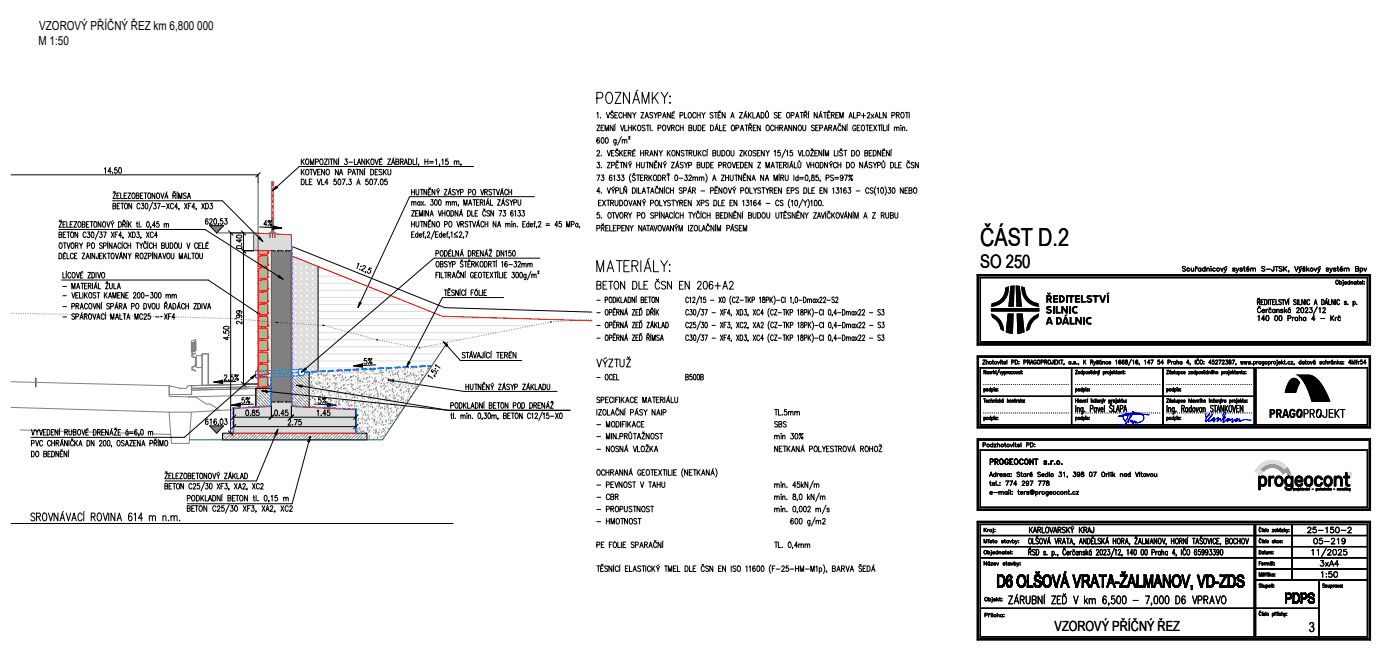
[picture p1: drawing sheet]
<svg xmlns="http://www.w3.org/2000/svg" width="630mm" height="297mm" viewBox="0 0 630 297" stroke-linecap="round" stroke-linejoin="round" font-family="sans-serif">
<defs><g id="words">
<text font-size="11.2" x="441" y="111">ČÁST D.2</text>
<text font-size="8.4" x="441" y="121">SO 250</text>
<g font-size="6.3">
<text x="475" y="283">VZOROVÝ PŘÍČNÝ ŘEZ</text>
<text x="589" y="284">3</text>
</g>
<g font-size="5.6">
<text x="18" y="13">VZOROVÝ PŘÍČNÝ ŘEZ km 6,800 000</text>
<text x="17" y="20">M 1:50</text>
</g>
</g></defs>
<!-- layer: _PGC_srafa -->
<g fill="none" stroke="#dcdcdc" stroke-width=".45">
<path d="M116 117h.1M116 118h.1M116 119h.1M116 114h.1M117 120l-1 1M117 114l-1 1M118 120h.1M118 114v1M120 120h-1M120 114l-1 1M121 117v1M121 113h.1"/>
<path d="M122 116h.1M122 115l-1 1M122 117l-1 2M122 113l-1 2M122 119l-1 1M116 138h.1M116 133h.1M116 127h.1M116 122h.1M116 123h.1M116 129h.1M116 134h.1"/>
<path d="M116 139v1M116 130h.1M116 135h.1M116 125h.1M117 136l-1 1M117 131h-1M117 125l-1 1M118 136h.1M118 131h.1M118 125v1M120 136l-1 1M120 130l-1 1"/>
<path d="M120 125l-1 1M121 120h.1M121 139h.1M121 126h-1M121 125h.1M121 131h-1M121 130h.1M121 136l-1 1M122 135h.1M122 122l-1 1M122 122h.1M122 127l-1 1"/>
<path d="M122 120l-1 2M122 123l-1 1M122 125l-1 2M122 128l-1 2M122 131l-1 1M122 134l-1 1M122 136l-1 2M122 139l-1 1M122 124l-1 1M122 129v1M122 132l-1 2M122 138l-1 1"/>
<path d="M116 160h.1M116 154h.1M116 145h.1M116 150h.1M116 156h.1M116 157h.1M116 151v1M116 146h.1M116 141h.1M117 158h-1M117 152l-1 1M117 147l-1 1"/>
<path d="M117 141l-1 1M118 142h.1M118 158h.1M118 152v1M118 147h.1M120 158h-1M120 152l-1 1M120 147h-1M120 141l-1 1M120 158h.1M121 158h.1M121 144v1"/>
<path d="M121 144h.1M121 149v1M121 149h.1M121 155h.1M122 154h.1M122 141l-2 1M122 160l-1 1M122 140h.1M122 159h.1M122 146l-2 1M122 142l-1 1M122 144l-1 2"/>
<path d="M122 147l-1 2M122 150l-1 1M122 152l-1 2M122 155l-1 2M122 158l-1 1M122 143l-1 1M122 148v1M122 151l-1 1M122 156l-1 2M116 170h.1M116 173h.1M116 161h.1"/>
<path d="M116 168h.1M117 173h.1M117 163l-1 1M117 164l-1 1M117 164h.1M117 169l-1 1M118 169h.1M118 174h.1M118 163v1M118 166l-1 1M119 165h.1M119 171l-2 1"/>
<path d="M119 170h.1M120 163l-4 3M120 167l-2 2M120 167h.1M120 172l-2 2M120 172h.1M121 163l-2 2M121 163h.1M121 168l-2 2M121 168h.1M121 173l-1 1M122 173h.1"/>
<path d="M122 165l-2 1M122 160l-1 2M122 163l-6 6M122 166l-6 6M122 169l-6 5M122 171l-3 3M122 174h.1M122 162l-1 1M122 167v1M122 170l-1 1"/>
</g>
<path d="M122 113v32h9v-32zM122 145v21h9v-21zM122 169v12h9v-12zM122 168h9v1h-9zM122 166h9v2h-9z" fill-rule="evenodd" fill="#808080"/>
<g fill="#dcdcdc">
<path d="M105 183h17v-2h9v2l29 1v11h-55z" fill-rule="evenodd"/>
<path d="M114 105h17v8l-16-1-1 1z" fill-rule="evenodd"/>
</g>
<path d="M116 153v5l5-1v-4zM116 148v4h5v-5zM116 132v4h5v-5zM116 159v4h5v-5zM116 137v4h5v-4zM116 126v5l5-1v-4zM116 121v4h5v-5zM116 115v5l5-1v-4zM116 164h5v3h-6zM116 144l5 1v2h-5zM116 142h5v3l-5-1zM116 113v1h5v-1zM116 167h5v1h-5zM116 165v3h5l-5 1zM116 170h5v4h-5zM116 169h5v1z" fill-rule="evenodd" fill="#b8b85c"/>
<g fill="none" stroke="#dcdcdc" stroke-width=".45">
<path d="M121 105h.1M122 105h-1M122 105h.1M123 105h-1M123 105h.1M124 105h-1M124 105h.1M131 120h1M131 117h.1M131 119v1M131 116h1M131 118h1"/>
<path d="M131 115h1M131 115l1 1M132 119h.1M132 116v1M132 119h-1M132 116l-1 1M132 117h.1M132 118l-1 1M132 117h-1M132 117v1M132 119h1M132 120v1"/>
<path d="M132 115l1 1M132 118l1 1M132 118h.1M132 116h1M133 116h.1M133 116h-1M133 117h1M133 119l1 1M133 118l-1 1M133 119h.1M133 116v1M133 117h-1"/>
<path d="M133 116h1M133 118v1M133 119h-1M134 117h.1M134 120h.1M134 116h.1M134 119h.1M134 118h.1M134 117v1M134 120h1M134 119h-1M134 116h-1"/>
<path d="M134 119v1M134 116v1M134 118h1M134 119h1M134 117h1M135 118h-2h2M135 117h-1M135 119h.1M135 118h.1M135 117v1M135 118v1M135 117h.1"/>
<path d="M135 117h1M135 119h1M136 118l-1 1M136 119h-1M136 117h-1M136 119h.1M136 119v1M136 120h.1M136 119h1M136 117h.1M136 118h.1M136 117l1 1"/>
<path d="M136 120h1M137 119l-1 1M137 119h.1M137 120h-1M137 118h.1M137 120h.1M137 119h-1M137 118h-1l1 1M137 118v1M137 117v1M137 119h1M137 120v1"/>
<path d="M137 117h.1M138 118v1M138 119h.1M138 119h1v2M138 118l-1 1M139 118l-1 1M139 119h-1M139 118v1M139 120h.1M139 119h.1M139 119v1M139 119h1"/>
<path d="M140 118l-1 1M140 118h.1M140 119h.1M140 120v1M140 118v1M141 119h-2M141 119v2M141 119h-1M141 119h.1M141 120h.1M142 119l-1 1M142 119h.1"/>
<path d="M131 129h1h-1M131 121h1l-1 1M131 138h1M131 135h1M131 130h1M131 128h1M131 122l1 1M131 122h.1M131 124v1M131 127h.1M131 132h.1M131 135h.1"/>
<path d="M131 140h.1M131 137h1M131 139h1M131 134h1M131 131l1 1M131 126h1M131 124h1M131 123h1M131 125h1M131 130l1 1M131 133h1M131 135l1 1"/>
<path d="M131 120l1 1M131 123l1 1M131 125l1 1M131 128l1 1M131 131h1M131 136h1M131 138l1 1M132 124h.1M132 122h.1M132 129h.1M132 134h.1M132 132h.1"/>
<path d="M132 139h.1M132 137h.1M132 127h-1M132 128h.1M132 139h-1M132 134h-1M132 132h-1M132 124h-1M132 130h-1M132 137h-1M132 124v1M132 127h.1"/>
<path d="M132 129v1M132 134v1M132 139v1M132 126h-1M132 136l-1 1M132 130h.1M132 135h.1M132 140h.1M132 136h-1M132 121h.1M132 132l-1 1M132 125h-1"/>
<path d="M132 125h.1M132 133h.1M132 133v1M132 126h.1M132 121h1M132 126h1M132 129h1M132 131h1M132 136h1M132 128l1 1M132 123h.1M132 138h.1"/>
<path d="M132 139h1M132 133l1 1M132 135l1 1M132 130v1M132 125l1 1M132 123l1 1M132 135v1M132 120h.1M132 136h.1M132 131v1M132 134h1M133 139h.1"/>
<path d="M133 136v1M133 134h-2M133 131v1M133 129h.1M133 126h.1M133 124h.1M133 121h.1M133 124h-1M133 140h-1M133 137h-1M133 135h-1M133 132h-1"/>
<path d="M133 129l-1 1M133 127h-1M133 124l-1 1M133 122l1 1M133 132h1M133 140h1M133 134h.1M133 126v1M133 121v1M133 126h-2M133 122h.1M133 124l1 1"/>
<path d="M133 127l1 1M133 129v1M133 132h.1M133 134l1 1M133 137h.1M133 139v1M133 139h1M133 121h-1M133 123h-1M133 128l-1 1M133 131h-1M133 133v1"/>
<path d="M133 136h.1M133 138l-1 1M133 122h-1M133 137l1 1v-1M133 140h.1M134 140h.1M134 132v1M134 125h.1M134 121v1M134 124h.1M134 129h.1M134 131v1"/>
<path d="M134 134h.1M134 137h.1M134 139h.1M134 130h.1M134 121h.1M134 120v1M134 125v1M134 128h.1M134 130v1M134 133h.1M134 135v1M134 138v1"/>
<path d="M134 127h.1M134 135h.1M134 133v1M134 133h1M134 138h.1M134 139h-1M134 138h1M134 135h1M134 130h1M134 128h1M134 136l-1 1M134 134h-1"/>
<path d="M134 131h-1M134 129h-1M134 126h-1M134 124h-1M134 121h-1M134 130h-1M134 132h.1M134 124v1M134 122h.1M134 136h1M134 130l1 1M134 125h1"/>
<path d="M134 123h1M134 127h1M134 129l1 1M134 134l1 1M134 137h1M134 139v1M134 126v1M134 136v1M134 122h1M134 124l1 1M134 132h1M134 140h1"/>
<path d="M134 120h1v1zM135 136h-2h2M135 125l-2 1h1M135 131h-1M135 128l-2 1h1M135 123h-1v1M135 120h-1v1M135 138l-2 1M135 139h-1M135 129h-1M135 121h-1M135 132l-1 1"/>
<path d="M135 125h-1M135 121h.1M135 123v1v-1M135 131h.1M135 138v1M135 128v-1l-1 1 1 1v-1M135 126h.1M135 123h.1M135 130h.1M135 135h.1M135 138h.1M135 135l-1 1h1"/>
<path d="M135 125v1M135 133h.1M135 135v1M135 130v1M135 133v1M135 123h-1M135 123l-1-1v1M135 125h.1M135 134h-1M135 124h-1M135 123l1 1M135 134h1"/>
<path d="M135 139h.1M135 136v1M135 134h.1M135 131v1M135 129h.1M135 124h.1M135 137h.1M135 124v1M135 122h1M135 124l1 1M135 130h1M135 132l1 1"/>
<path d="M135 140h1M136 139h-1M136 134h-1M136 131l-1 1M136 129h-1M136 126l-1 1M136 121h-1M136 124h-1M136 121l-1 1M136 126h-2M136 131l-2 1M136 136h-1"/>
<path d="M136 122h.1M136 127h.1M136 129v1M136 132h-1M136 134v1M136 137h.1M136 139v1M136 139h.1M136 136l-1 1M136 134h.1M136 131v1M136 129h.1"/>
<path d="M136 126v1M136 124h.1M136 121h.1M136 128l-1 1M136 138l-1 1M136 122h-1M136 127h-1M136 129l-1 1M136 135h-1M136 137h-1h1M136 140h-1M136 140h.1"/>
<path d="M136 135h.1M136 127v1M136 122l1 1M136 121h1M136 124l1 1M136 129h1M136 131l1 1M136 134l1 1M136 137h1M136 139l1 1M136 130h.1M136 139h1"/>
<path d="M136 134h1M136 131h1M136 126h1M136 124h1M136 120v1M136 123l-1 1M136 125l-1 1M136 128h.1M136 130l-1 1M136 133l-1 1M136 135v1M136 138v1l1-1"/>
<path d="M136 133v1M136 133h1M136 135l1 1M136 125h1M136 128h1M136 136v1M136 131h.1M136 126h.1M137 137l-1 1v-1M137 130h-1M137 140h-1M137 132h-1"/>
<path d="M137 124l-1 1M137 122h-1M137 127h-1M137 135h-1M137 127h.1M137 129v1M137 137h.1M137 137v1M137 132l-1 1M137 130h.1M137 127l-1 1M137 125h-1"/>
<path d="M137 122l-1 1M137 138h.1M137 136h.1M137 133h.1M137 130v1M137 128h.1M137 125h.1M137 123h.1M137 135h.1M137 132h.1M137 127v1M137 122v1"/>
<path d="M137 139h.1M137 134h.1M137 129h.1M137 124h.1M137 121v1M137 134h-1M137 126l-1 1M137 121h-1M137 124h-1M137 129h-1M137 131l-1 1M137 136l-1 1"/>
<path d="M137 139h-1M137 122h.1M137 124v1M137 140h.1M137 131h.1M137 128v1M137 125v1M137 136h-1l1 1M137 125l-1 1h1M137 131h-1M137 128l-1 1h1M137 120h-1v1"/>
<path d="M137 136v1M137 131v1M137 121h.1M137 123h-1v1M137 123v1h1M137 138v1M137 134h1M137 135v1M137 133v1M138 121h-1M138 123l-1 1M138 126h-1"/>
<path d="M138 128l-1 1M138 131h-1M138 133v1M138 136h-1M138 139h-1M138 134h-1M138 134h.1M138 135h1M138 127h1v1M138 139h.1M138 136v1M138 131v1"/>
<path d="M138 129h.1M138 124h.1M138 121h.1M138 137h.1M138 124v1M138 122h1M138 124l1 1M138 130h1M138 132h1M138 140h1M138 126v1M138 121v1"/>
<path d="M138 122h.1M138 127h.1M138 129v1M138 132h.1M138 134v1M138 139v1M138 139h1M139 121h-2M139 128l-2 1M139 136h-1M139 138l-2 1M139 122h-1"/>
<path d="M139 124h-1M139 129l-1 1M139 132h-1M139 137h-1l1 1M139 140h-1M139 140h.1M139 132v1M139 125h.1M139 129h.1M139 137h.1M139 130h.1M139 139h.1"/>
<path d="M139 136v1M139 131v1M139 124h.1M139 121h.1M139 123h-1M139 125l-1 1M139 128h.1M139 130l-1 1h-1M139 133l-1 1M139 135v1M139 138v1M139 127h.1"/>
<path d="M139 135h.1M139 133l-1 1h1M139 133h1M139 122l1 1M139 139h-1M139 123h1M139 136l-1 1M139 134h-1M139 131h-1M139 129h-1M139 126h-1M139 121h-1"/>
<path d="M139 132h.1M139 124v1M139 122h.1M139 128h1M139 134h.1M139 137v1M139 122h1M139 124l1 1M139 127h1M139 129l1 1M139 132h1M139 134l1 1"/>
<path d="M139 137h1M139 139l1 1M139 126v1M139 127h2v1M139 135h1M140 138h.1M140 136h.1M140 133h.1M140 131h.1M140 128h.1M140 125v1M140 131h-2l1 1"/>
<path d="M140 125l-2 1h1M140 120l-2 1h1M140 136h-1M140 128h-1v1M140 138l-2 1M140 139h-1M140 136l-1 1M140 129h-1M140 121l-1 1M140 132l-1 1h1M140 125h-1h1M140 125h.1"/>
<path d="M140 123h-1h-1l1 1M140 126h.1M140 123v1M140 133v1M140 128v1M140 121h.1M140 129h.1M140 139h.1M140 135h-1l1 1M140 123h.1M140 130h.1M140 135v1"/>
<path d="M140 130v1M140 138v1M140 120h.1M140 120h-1h1M140 128l-1-1v1M140 130h-1l1 1M140 138h-1h1M140 131l-1 1M140 134h1M140 136h1M140 135h1M140 136v1"/>
<path d="M140 134h-1M140 131v1M140 124h.1M140 124h-1M141 137h-2M141 124h-2M141 122h.1M141 124v1M141 132h.1M141 140h.1M141 139h-1M141 137h-1"/>
<path d="M141 134h-1M141 131l-1 1M141 129h-1M141 126l-1 1M141 124h-1M141 121l-1 1M141 126h-2M141 124h.1M141 127h.1M141 129v1M141 134v1M141 137h.1"/>
<path d="M141 139v1M141 139h.1M141 136v1M141 134h.1M141 131v1M141 129h.1M141 126v1M141 121h.1M141 139h1M141 121h-1M141 123h-1M141 126h.1"/>
<path d="M141 128l-1 1M141 131h-1M141 133v1M141 136h.1M141 138l-1 1M141 122h-2M141 129l-2 1M141 132h-2M141 137v1l1-1M141 140h-2M141 132v1M141 125h.1"/>
<path d="M141 129h1M141 137h1M141 130h.1M141 139h1h-1M141 131h1l-1 1M141 129h1h-1M141 124h1h-1M141 121h1h-1M141 123h.1M141 125v1M141 128h.1M141 130v1"/>
<path d="M141 133h.1M141 135v1M141 138v1M141 135h.1M141 133v1h1M141 133h1M142 122v1M142 139h-1M142 136l-1 1M142 123h1M142 134h-1M142 131h-1"/>
<path d="M142 129h-1M142 126h-1M142 124h-1M142 121h-1M142 130h-1M142 140h-1M142 132h-1M142 124l-1 1M142 122h-1M142 127h-1M142 135h-1M142 122h.1"/>
<path d="M142 124h.1M142 132h.1M142 129h.1M142 137h.1M142 134h.1M142 139h.1M142 127h.1M142 128h.1M142 124v1M142 129v1M142 134v1M142 139v1"/>
<path d="M142 126l-1 1M142 140h.1M142 120h1l-1 1zM142 123h.1M142 120l-1 1 1 1M142 131h-1l1 1M142 125l-1 1h1M142 123h-1l1 1M142 136h-1M142 128h-1v1M142 138l-1 1M142 121h.1"/>
<path d="M142 132v1M142 125h.1M142 121h1M142 123l1 1v-1M142 131h1M142 138l1 1M142 128l1-1-1 1 1 1v-1M142 126h1M142 130h.1M142 135h.1M142 138h.1M142 135v1h1"/>
<path d="M142 133h.1M142 130v1M142 125v1M142 135v1M142 133v1M143 120h-1M143 125h-1M143 128l-1-1v1M143 130h-1v1M143 133h-1M143 135h-1v1M143 138h-1"/>
<path d="M143 126h.1M143 133l-1 1M143 134h-2M143 124h-1M143 123v1M143 139h.1M143 136v1M143 134h.1M143 131v1M143 129h.1M143 124h.1M143 121h.1"/>
<path d="M143 137h.1M143 122h.1M143 130h.1M143 132h.1M143 140h.1M143 126h-2M143 129h-1M143 131l-1 1M143 136h-1M143 139h-1M143 135h.1M143 129v1"/>
<path d="M143 127h.1M143 124v1M143 121h-1M143 121v1M143 126v1M143 121h3M143 124h11M143 127h19M143 130h27M143 137h43M143 140h51M178 134h-35"/>
<path d="M131 154h1l-1 1M131 147h1h-1M131 155l1 1M131 153h1M131 148h1M131 145h1M131 140h1M131 142v1M131 145h.1M131 147v1M131 150h.1M131 152v1"/>
<path d="M131 158h.1M131 155h1M131 159l1 1M131 157h1M131 152h1M131 149h1M131 142h1M131 140l1 1M131 143h1M131 145l1 1M131 151h1M131 156h1"/>
<path d="M131 158h1M131 141h1M131 143l1 1M131 146h1M131 148l1 1M131 153l1 1M131 156l1 1M131 158l1 1M132 144h.1M132 142h.1M132 149v1M132 147h.1"/>
<path d="M132 155h.1M132 160h.1M132 157h.1M132 152h-1M132 160h-1M132 157h-1M132 149l-1 1M132 144l-1 1M132 142h-1M132 155h-1M132 145h.1M132 150h.1"/>
<path d="M132 152h.1M132 157v1M132 159h-1M132 141h.1M132 154h.1M132 146v1M132 144h-1M132 158h-1M132 150h-1M132 143h-1M132 143h.1M132 150v1"/>
<path d="M132 158h.1M132 151h.1M132 159h.1M132 153l1 1M132 145v1M132 148h.1M132 156h.1M132 144h1M132 146l1 1M132 152h1M132 154h1M132 157h1"/>
<path d="M132 153h.1M132 140v1M132 143l1 1M132 140l1 2M132 158l1 1M132 151l1 1M132 148l1 1M132 156l1 1M132 141h1M132 159h1M133 159h-2M133 157h.1"/>
<path d="M133 154h.1M133 152h.1M133 149h.1M133 146v1M133 141v1M133 142h-1M133 149h-1M133 160h-1M133 157h-1M133 155h-1M133 152h-1M133 150h-1"/>
<path d="M133 147h-1M133 145h-1M133 147l1 1M133 158h1M133 152l1 1M133 160l1 1M133 159v1M133 154v1M133 149v1M133 147h.1M133 144h.1M133 142h.1"/>
<path d="M133 144h-1M133 151l-2 1M133 142h1M133 144v1M133 150h.1M133 155h.1M133 160h.1M133 141h.1M133 143v1M133 146h-1M133 151v1M133 154h-1"/>
<path d="M133 156l-1 1M133 159h.1M133 145h1M134 147h-1M134 150h-1h1M134 155h-1M134 157h-1M134 158h.1M134 150h.1M134 142v1M134 142h.1M134 144h.1"/>
<path d="M134 147h.1M134 149h.1M134 154v1M134 157h.1M134 159v1M134 145h.1M134 155h.1M134 140v1M134 143v1M134 145v1M134 151h.1M134 153v1"/>
<path d="M134 156h.1M134 158v1M134 153h.1M134 159h.1M134 158h1M134 159h-1M134 154h-1M134 152h-1M134 150v1M134 143h.1M134 149h-1M134 144h-1"/>
<path d="M134 142h-1M134 156h1M134 153h1M134 145h1M134 147v1M134 152h.1M134 149v1M134 160h.1M134 151h1M134 148h1M134 146h1M134 143h1"/>
<path d="M134 141h1M134 144v1M134 152h1M134 155h1M134 157v1M134 160h1M134 142h1M134 147h1M134 150h1M134 157l1 1M134 146l1-1v1zM134 148l1 1"/>
<path d="M135 143l-2 1h2M135 151h-2l1 1M135 156h-1v1M135 153l-2 1h1M135 148h-1v1M135 146h-1v1M135 141h-1v1M135 157h-1M135 154h-1M135 146l-1 1M135 158h-1M135 150h-1"/>
<path d="M135 143h-1M135 140h-1M135 140h.1M135 141v1v-1M135 146v1v-1M135 149h.1M135 156v1v-1M135 154v-1h-1l1 1M135 148h.1M135 156h.1M135 144h.1M135 152h.1"/>
<path d="M135 158v1M135 148h-1M135 143v1M135 140v1M135 151h.1M135 148v1M135 143h.1M135 158h.1M135 151v1M135 159h.1M135 159h-1M135 149h-1"/>
<path d="M135 141l-1 1M135 141h1M135 149h1M135 159h1M135 150v1M135 150l-1 1h1M135 157h.1M135 154h.1M135 146v1M135 141v1M135 150h.1M135 145h.1"/>
<path d="M135 142h.1M135 142l1 1M135 145h1M135 147h1M135 150h1M135 155h1M135 158h1M136 159l-1 1M136 157h-1M136 154l-1 1M136 152h-1M136 149l-1 1"/>
<path d="M136 147h-1M136 144h-1M136 142h-1M136 146l-1 1M136 151l-2 1M136 154h-1M136 147h.1M136 150h-1M136 152h.1M136 155h.1M136 157l-1 1M136 160h.1"/>
<path d="M136 159v1M136 157h.1M136 154h.1M136 149h.1M136 144v1M136 142h.1M136 143l-1 1M136 146h-1M136 145h-1M136 155h-1M136 160h-1M136 152v1"/>
<path d="M136 147l1 1M136 145h.1M136 142h1M136 144h1M136 147h1M136 149l1 1M136 154h1M136 157l1 1M136 159l1 1M136 159h1M136 157h1M136 152h1"/>
<path d="M136 149h1M136 140l-1 1M136 143v1M136 145v1M136 148l-1 1M136 151l-1 1M136 153v1M136 156l-1 1M136 158l-1 1M136 153h.1M136 159h.1M136 158h1"/>
<path d="M136 150l1 1M136 153h1M136 143h1M136 145l1 1M136 140l1 1M136 144h.1M137 155h-1M137 158h-1M137 150h-1M137 152h-1M137 147l-1 1M137 142h-1"/>
<path d="M137 145h-1M137 144v1M137 152h.1M137 155h.1M137 155v1M137 153h-1M137 148h-1M137 143h-1M137 158h.1M137 156h.1M137 153h.1M137 151h.1"/>
<path d="M137 148h.1M137 146h.1M137 143h.1M137 141h.1M137 150h.1M137 145h.1M137 160h.1M137 157h.1M137 154v1M137 149v1M137 147h.1M137 142h.1"/>
<path d="M137 159l-1 1M137 144h-1M137 147h-1M137 149h-1M137 154h-1M137 157h-1M137 157v1M137 158v1M137 153v1M137 143v1M137 151h-1l1 1M137 156h-1v1"/>
<path d="M137 153l-1 1h1M137 146h-1v1M137 143l-1 1h1M137 141h-1v1M137 154h.1M137 149h.1M137 146v1M137 144h.1M137 141v1M137 150v1M137 149l-1-1v1M137 141h1"/>
<path d="M137 149h1M137 156v1M137 145v1M137 144h1M137 159h1M137 140v1M137 148v1M138 141h-1M138 144h.1M138 146h-1M138 149h-1M138 151l-1 1"/>
<path d="M138 154h-1M138 156l-1 1M138 159h.1M138 159h-1M138 141h.1M138 152h1v1M138 150l-1 1M138 157h.1M138 154h.1M138 149h.1M138 146v1M138 141v1"/>
<path d="M138 150h.1M138 145h.1M138 142h.1M138 142h1M138 145h1v1M138 147l1 1M138 150h1M138 155h1M138 158h1M138 159v1M138 154v1M138 152h.1"/>
<path d="M138 149v1M138 147h.1M138 144h-1M138 155h.1M138 160h.1M138 144v1M139 143l-1 1M139 146l-2 1M139 154h-2M139 142h-1M139 145h-1M139 147h-1"/>
<path d="M139 150h-1M139 155h-1M139 157l-1 1M139 158h.1M139 150h.1M139 142v1M139 144h.1M139 154h.1M139 145h.1M139 155h.1M139 157h.1M139 149h.1"/>
<path d="M139 147h.1M139 142h.1M139 140l-1 1M139 143v1M139 148l-1 1M139 151l-1 1M139 153v1M139 156l-2 1M139 158l-1 1M139 153h.1M139 159h-1l1 1M139 158h1"/>
<path d="M139 159h-1M139 157h-1M139 154h-1M139 152h-1M139 148h1M139 149h-1M139 144h-1M139 147v1M139 152h.1M139 160h.1M139 144v1M139 142h1"/>
<path d="M139 145h1M139 147h1M139 150h1M139 152h1M139 155h1M139 157l1 1M139 160h1M139 159v1M139 152h2v1M140 158v1M140 156h.1M140 153v1"/>
<path d="M140 151h.1M140 146h.1M140 143h.1M140 156h-2l1 1M140 141h-2l1 1M140 151h-2l1 1M140 146h-2l1 1M140 153h-1v1M140 143h-1v1M140 157h-1M140 154l-1 1M140 146l-1 1"/>
<path d="M140 144h-1M140 158h-1h1M140 150h-1l1 1M140 143h-1h1M140 150v1M140 158h.1M140 149l-1-1-1 1 1 1M140 141h.1M140 159h.1M140 154h.1M140 149h.1M140 143v1"/>
<path d="M140 145v1M140 148h.1M140 144h.1M140 146v1M140 152h.1M140 157h.1M140 140v1M140 156v1M140 148v1M140 140h-1l1 1M140 145h-1l1 1M140 153h-1h1"/>
<path d="M140 156h-1h1M140 141v1M140 151v1M140 141h1M140 159h1M140 155v1M140 153h.1M140 159h-1M140 142v-1l-1 1M140 149l-1 1M141 150h-2M141 145h-2"/>
<path d="M141 142h-1M141 142h.1M141 145v1M141 147v1M141 150h.1M141 158h.1M141 159l-1 1M141 157h-1M141 154l-1 1M141 152h-1M141 149l-1 1M141 147h-1"/>
<path d="M141 144h-1M141 151l-2 1M141 147h.1M141 152h.1M141 155h.1M141 157h.1M141 160h.1M141 159v1M141 154h.1M141 149h.1M141 144v1M141 141h.1"/>
<path d="M141 143v1M141 146h-1M141 149h-1M141 151v1M141 154h-1M141 156l-1 1M141 159h.1M141 145h.1M141 147h-2M141 155h-2M141 157h-2M141 142v1"/>
<path d="M141 144h1M141 154l1 1M141 157h1h-1M141 154h1h-1M141 149h1h-1M141 147h1h-1M141 142h1h-1M141 140v1M141 148v1M141 151h.1M141 153v1M141 156h.1"/>
<path d="M141 158v1M141 153h.1M141 159l1 1M141 158h1M142 159h-1M142 157h-1M142 154h-1M142 152h-1M142 148h.1M142 149h-1M142 147h-1M142 144h-1"/>
<path d="M142 142h-1M142 148h1M142 155h-1M142 158h-1M142 150h-1M142 147l-1 1M142 145h-1M142 147h.1M142 144h.1M142 142h.1M142 149v1M142 155h.1"/>
<path d="M142 160h.1M142 157h.1M142 152h.1M142 144v1M142 145h.1M142 150h.1M142 157v1M142 159l-1 1M142 146l1-1-1 1zM142 148v1M142 146h-1l1 1M142 156h-1l1 1"/>
<path d="M142 151h-1l1 1M142 148l-1 1h1M142 141h-1l1 1M142 153h-1v1M142 143h-1v1M142 154h.1M142 146v1M142 158h.1M142 150v1M142 143h.1M142 140v1M142 140h1"/>
<path d="M142 141l1 1v-1M142 146l1 1v-1M142 149h1M142 156l1 1v-1M142 154l1-1h-1l1 1M142 156h.1M142 144h1M142 152h1M142 158v1M142 143v1M142 151h.1M143 143h-1"/>
<path d="M143 145h-1v1M143 151h-1M143 153h-1M143 156h-1M143 158h-1M143 144h.1M143 151v1M143 159h-1M143 159h-2M143 149h-1M143 141l-1 1M143 141h.1"/>
<path d="M143 149h.1M143 150l-1 1M143 159h.1M143 157h.1M143 154h.1M143 146v1M143 141v1M143 147h.1M143 155h.1M143 158h.1M143 144h-1M143 154h-1"/>
<path d="M143 157h-1M143 160h.1M143 157v1M143 152h.1M143 150h.1M143 145h.1M143 142h.1M143 146l-1 1M143 151l-2 1M143 146h.1M143 149v1M143 154v1"/>
<path d="M143 159v1M143 143h91M143 146h97M143 149h80M143 153h64M143 156h57M198 159h-55M131 166h1M131 163h1M131 160h.1M131 165h.1M131 164l1 1"/>
<path d="M131 161h1M131 163l1 1M131 161l1 1M131 164h1M131 169h1M131 168h.1M131 168l1 1M132 165h.1M132 162h.1M132 167h.1M132 167h-1M132 165h-1"/>
<path d="M132 163h-1M132 162v1M132 167v1M132 162h-1M132 166v1M132 164v1M132 168h-1M132 160l-1 1M132 161h.1M132 168h.1M132 163h.1M132 162h1"/>
<path d="M132 164h1M132 168v1M132 166h.1M132 163v1M132 166l1 1M132 161l1 1M132 164h.1M132 167h1M133 167h.1M133 164v1M133 162h.1M133 167h-1"/>
<path d="M133 168h-1M133 165h-1M133 162l-1 1M133 165h1M133 162v1M133 165h.1M133 167v1M133 164h1M133 161v1M133 164h-1M133 166v1M133 169h.1"/>
<path d="M134 162l-1 1h1M134 165h-1M134 168h-1h1M134 168h.1M134 165v1M134 162h.1M134 164v1M134 167h.1M134 163h.1M134 161h.1M134 163v1M134 166h.1"/>
<path d="M134 168v1h1M134 167h-1M134 164h-1M134 162h-1M134 168v1M134 163h1M134 165h.1M134 163l1 1M134 161h1M134 162l1 1M134 165h1M135 161l-2 1h2"/>
<path d="M135 164h-2M135 164l-1 1M135 168v1h-1M135 166h-1M135 160l-1 1M135 166h.1M135 164h.1M135 163h.1M135 166h-1v1M135 163v1M135 161h-1l1 1v-1M135 161h.1"/>
<path d="M135 164v1M135 162h.1M135 162v1M135 165h1M136 164l-1 1M136 162h-1M136 164h-1M136 162v1M136 165h.1M136 164v1M136 164h.1M136 161l-1 1"/>
<path d="M136 162l-1 1h1M136 165h-1M136 165v1M136 160v1M136 162h1M136 164l1 1M136 163h.1M136 164h1M136 161h.1M136 163v1h1M136 166h.1M136 162h.1"/>
<path d="M136 166h1M136 161h1M137 163h-1M137 165h-1M137 160h-1M137 166h.1M137 162v1M137 165l-1 1M137 163h.1M137 160l-1 1M137 163v1M137 161h.1"/>
<path d="M137 165v1M137 165h.1M137 162h-1M137 164l-1 1M137 164h.1M137 161v1M137 161l-1 1h1M137 167h.1M137 164v1M137 162h.1M137 166v1h1M138 161l-1 1"/>
<path d="M138 164h-1M138 166l-1 1M138 167h.1M138 160h1v1M138 164v1M138 162h.1M138 162v1M138 165h1M138 165h.1M138 164l1 1M139 161l-2 1M139 164h-2"/>
<path d="M139 162l-1 1h1M139 165h-1M139 165v1M139 162h.1M139 163h.1M139 164v1M139 161h.1M139 163v1M139 166l-1 1M139 167h-1M139 164h-1M139 162h-1"/>
<path d="M139 165h.1M139 162l1 1M139 165h1M139 167h.1M140 164h.1M140 161h.1M140 166l-2 1h1M140 161h-1v1M140 164h-2M140 164l-1 1M140 162h-1M140 160l-1 1h1"/>
<path d="M140 166v1M140 161v1M140 163h.1M140 162h.1M140 166h.1M140 163v1M140 163h-1l1 1M140 166h-1h1M140 167h1M140 160h1v1M140 160v1M140 167h-1"/>
<path d="M140 164v1M141 162l-2 1M141 165h.1M141 167h.1M141 164l-1 1M141 162h-1M141 162v1M141 164v1M141 162h.1M141 164l1 1M141 161l-1 1M141 164h-1"/>
<path d="M141 166v1M141 162v1h1M141 165h-2M141 165v1M141 162h1M141 163h.1M141 164h1l-1 1M141 161h.1M141 163v1M141 166h.1M142 164h-1M142 162h-1"/>
<path d="M142 165h-1M142 160h-1M142 165h.1M142 162h.1M142 162v1M142 167h-1M142 166h-1v1M142 161h-1v1M142 164v1M142 166h.1M142 160v1M142 166h1"/>
<path d="M142 164h1M142 166l1 1M142 163h.1M142 163v1M142 161l1 1v-1M142 161h.1M143 161h-1M143 163h-1v1M143 166v1M143 167h-1M143 167h.1M143 164v1"/>
<path d="M143 162h.1M143 162v1M143 165h.1M143 162h-1M143 164h-1M143 163h.1M143 162h53M143 165h31"/>
</g>
<!-- layer: _PGC_teren -->
<g fill="none" stroke="#000" stroke-width=".45">
<path d="M5 141h.1M6 141h.1M7 141h.1M8 141h.1M9 141h.1M10 141h.1M12 141h.1M13 141h.1M14 141h.1M15 141h.1M16 141h.1M17 141h.1"/>
<path d="M18 141h.1M19 141h.1M20 141h.1M21 141h.1M22 141h.1M23 141h.1M24 141h.1M25 141h.1M26 141h.1M27 141h.1M28 141h.1M29 141h.1"/>
<path d="M30 141h.1M31 141h.1M33 141h.1M34 141h.1M35 141h.1M36 141h.1M37 141h.1M38 141h1M40 141h.1M41 141h.1M42 141h.1M43 141h.1"/>
<path d="M44 142h.1M45 142h.1M46 142h.1M47 142h.1M48 142h.1M49 142h.1M50 142h.1M51 142h.1M52 142h.1M53 142h.1M54 142h.1M55 142h.1"/>
<path d="M56 142h.1M57 142h.1M59 142h.1M60 142h.1M61 142h.1M62 142h.1M63 142h.1M64 142h.1M65 142h.1M66 142h.1M67 142h.1M68 142h.1"/>
<path d="M69 142h.1M70 142h.1M71 142h.1M72 142h1M74 142h.1M75 142h.1M76 142h.1M77 142h.1M78 142h.1M79 142h.1M80 142h.1M81 143h.1"/>
<path d="M83 143h.1M84 143h.1M85 143h.1M86 143h.1M87 143h.1M88 143h.1M89 143h.1M90 143h.1M91 143h.1M92 143h.1M93 143h.1M94 143h.1"/>
<path d="M95 143h.1M96 143h.1M97 143h.1M98 143h.1M99 143h.1M100 143h.1M101 143h.1M102 143h.1M103 143h.1M105 143h.1M106 143h.1M107 143h.1"/>
<path d="M109 143h.1M110 144h.1M111 144h.1M112 144h.1M113 144h.1M114 144h.1M115 144h.1M116 144h.1M117 144h.1M118 144h.1M119 144h.1M120 144h.1"/>
<path d="M121 145h.1M122 145h.1M123 145h.1M124 145h1M126 145h.1M127 145h.1M128 145h.1M129 145h.1M130 145h.1M131 145h.1M132 145h.1M134 145h.1"/>
<path d="M135 145h.1M136 146h.1M137 146h.1M138 146h.1M139 146h.1M140 146h.1M141 146h.1M142 146h.1M143 146h.1M144 146h.1M145 146h1M147 147h.1"/>
<path d="M148 147h.1M149 147h.1M150 147h.1M151 148h.1M152 148h.1M153 148h.1M154 148h.1M155 149h.1M156 149h.1M157 149h.1M158 150h.1M159 150h.1"/>
<path d="M160 150h.1M161 150h.1M162 151h.1M163 151h.1M164 151h.1M165 152h.1M166 152h.1M167 152h.1M168 152h.1M169 153h1M171 153h.1M172 153h.1"/>
<path d="M173 153h.1M174 154h.1M175 154h.1M176 154h.1M177 154h.1M178 154h.1M179 155h.1M180 155h.1M181 155h.1M182 155h.1M183 155h.1M184 156h.1"/>
<path d="M185 156h.1M186 156h.1M187 156h.1M189 156h.1M190 156h.1M191 156h.1M192 156h.1M193 155h.1M194 155h.1M195 155h.1M196 155h.1M197 155h.1"/>
<path d="M198 154h.1M199 154h.1M200 154h.1M201 154h.1M202 154h.1M203 153h.1M204 153h.1M205 153h.1M206 153h.1M207 153h.1M208 152h.1M209 152h.1"/>
<path d="M211 152h.1M212 152h.1M213 152h.1M214 151h.1M215 151h.1M216 151h.1M217 151h.1M218 151h.1M219 150h.1M220 150h.1M221 150h.1M222 150h.1"/>
<path d="M223 150h.1M224 149h.1M225 149h.1M226 149h.1M227 149h.1M228 149h.1M229 148h.1M230 148h.1M231 148h.1M232 148h.1M233 148h.1M234 147h.1"/>
<path d="M235 147h.1M236 147h.1M237 147h.1M238 147h.1M239 146h.1M240 146h.1M241 146h.1M242 146h.1M243 146h.1M245 145h.1M246 145h.1M247 145h.1"/>
<path d="M248 145h.1M249 145h.1M250 145h.1M251 144h.1M252 144h.1M253 144h.1M254 144h.1M255 144h.1M257 144h.1M258 144h.1M259 144h.1M260 144h.1"/>
<path d="M261 144h.1M262 144h.1M263 144h.1M264 144h.1M265 143h.1M266 143h.1"/>
</g>
<!-- layer: _PGC_popis -->
<g fill="none" stroke="#000" stroke-width=".45">
<path d="M185 91h1v1M185 95h1l-1 2h1M185 85v3M185 91v1M185 100v2M185 86h1M186 91h1v1M186 85v3M186 100v2M187 96h1M187 85l1 3v-1v-2M187 100l1 2v-2"/>
<path d="M188 95h-1v2h1M189 97v-2v2l1-2v2M189 91a.7 .7 0 0 0-1 0 .7 .7 0 0 0 1 1M189 91v1M189 85h1M189 100h1M190 91l1 1M190 85v3M190 100v2M191 91l-1 1M191 95v2M191 92h.1"/>
<path d="M192 85v3l-1-3v3M192 100v2l-1-2v2M193 86h.1M193 95v2l-1-2v2M193 84v1l1-1M193 99h1M194 97v-2l1 2M194 96h1M194 85h-1v3h1M194 90h1l-1 1a.7 .7 0 0 1 1 1 .7 .7 0 0 1-1 0M194 100h-1v2h1M196 85v3l-2-3v3"/>
<path d="M196 100v2l-2-2v2M196 90a1.1 1.1 0 0 1 1 1 1.1 1.1 0 0 1-1 1zM196 85l1 2 1-2M197 100a1.1 1.1 0 0 1 1 1 1.1 1.1 0 0 1-1 1zM197 87v1M197 95l1 2 1-2M197 85h.1M198 90a1.1 1.1 0 0 1 1 1 1.1 1.1 0 0 1-1 1zM199 96h1M199 95v2M200 85h1l-1 3h1M200 95v2"/>
<path d="M201 91h1v1M201 91v1M201 95a1.1 1.1 0 0 1 1 1 1.1 1.1 0 0 1-1 1zM202 88v-3l1 3M202 91h1v1M202 87h1M202 100a1.1 1.1 0 0 1 1 1 1.1 1.1 0 0 1-1 1zM203 85h-1M203 95a1.3 1.3 0 0 1 1 1 1.3 1.3 0 0 1-1 1zM203 91h1v1M203 91v1M204 91h1v1"/>
<path d="M205 85h-1l1 1a1 1 0 0 1 0 2 .7 .7 0 0 1-1-1M205 85l1 1 1-1M206 100v2l1-2M206 95v2l-1-2v2M206 86v2M206 92v1M207 97v-2l1 2M207 96h1M207 86h1v-1h-1v3M208 94h-1M209 92v-2v2l1-2v2M210 95a1.3 1.3 0 0 1 2 1 1.3 1.3 0 0 1-2 1z"/>
<path d="M211 100h-2l1 1a.7 .7 0 0 1 0 1 .7 .7 0 0 1-1 0M211 86h1v-1h-1v3M211 92l1-2v2M211 100h1M211 91h1M212 100v2M212 95v2h1M213 100v2l1-2M213 90h1M213 85a1.1 1.1 0 0 1 1 1 1.1 1.1 0 0 1-1 1zM213 90v2M214 96h1"/>
<path d="M214 91h1M215 95h-1v2h1M216 99h-1M216 90h-2v2h2M216 91h1v-1h-1v2M216 85l1 3 1-3M217 91v1M218 94h.1M218 90v2M218 86h1v-1h-1v3M218 100v2M219 95a.7 .7 0 0 0-1 0 .7 .7 0 0 0-1 1 .7 .7 0 0 0 1 1 .7 .7 0 0 0 1 0"/>
<path d="M219 92v-2l1 2M219 86v2M219 91h1M220 100v2M220 89l-1 1M220 95h-1l1 1a.7 .7 0 0 1 0 1 .7 .7 0 0 1-1 0M221 90v2h1M221 85h-1l1 1a1 1 0 0 1 0 2 .7 .7 0 0 1-1-1M222 85h1M222 95v2l-1-2v2M222 85v3M223 100v2l-1-2v2"/>
<path d="M223 85l1 3 1-3M224 90h1l-1 2h1M225 95h1l-1 2M225 88l1-3 1 3M225 87h1M226 92v-2l1 2M226 91h1M226 85h.1M226 95h1v1a.7 .7 0 0 1 1 1 1 1 0 0 1-2 0M227 89l-1 1M228 86a.7 .7 0 0 0 0-1 .7 .7 0 0 0-1 1v1a.7 .7 0 0 0 1 1 .7 .7 0 0 0 0-1M229 90h-1l1 1a.7 .7 0 0 1 0 1 .7 .7 0 0 1-1 0"/>
<path d="M229 86h1M229 85v3M229 90l1 1 1-1M230 91v1M230 85v3M230 100h.1M231 95a1.2 1.2 0 0 0-1 1 1.2 1.2 0 0 0 1 1 .7 .7 0 0 0 0-1 .7 .7 0 0 0-1 0M231 91h1v-1h-1v2M232 95v2M233 90l1 2v-2M233 95h1v1a.7 .7 0 0 1 0 1 .7 .7 0 0 1-1 0M235 95h1l-1 1a.7 .7 0 0 1 1 1 .7 .7 0 0 1-1 0"/>
<path d="M236 100h-1v2h1M238 100v2M240 88h-56l-22 48M241 100v2M253 100h-1v1a.7 .7 0 0 1 1 0 .7 .7 0 0 1-1 1 .7 .7 0 0 1-1 0M185 101h1M185 105h1M186 104h-1v3h1M188 105a.7 .7 0 0 0-1 1 .7 .7 0 0 0 1 0M188 104v3M189 106h1v-1a.7 .7 0 0 0-1 1 .7 .7 0 0 0 1 0M190 105h1"/>
<path d="M191 104v3M191 107h.1M192 105l1-1v1l-1 2h1M193 101h.1M196 104l-2 3M196 105h1M197 104h-1v3h1M199 105a.7 .7 0 0 0-1 1 .7 .7 0 0 0 1 0M199 104v3M199 106h1v-1a.7 .7 0 0 0-1 1 .7 .7 0 0 0 1 0M200 101h1v-1h-1v2M201 105h1"/>
<path d="M202 104l-1 3M202 107h.1M203 105v-1v3M204 107h2M206 104l-2 1 2 1M207 105v-1l1 1-1 2h1M207 101h1v-1h-1v2M208 101l1 1M209 107h-1M209 104h2l-1 3M214 102l1-2 1 2M215 101h1"/>
<path d="M218 100a.7 .7 0 0 0-1 0 .7 .7 0 0 0-1 0v1a.7 .7 0 0 0 1 1 .7 .7 0 0 0 1-1M218 101h2M224 102l1-2v2M224 101h1M228 101v-1l1 2M228 100v2M229 101v-1l1 2M230 100v2M231 101l1-1v2M231 100v2M233 102h.1M235 101h1"/>
<path d="M238 101v-1a.7 .7 0 0 0-1 1 .7 .7 0 0 0 1 1M239 101h1v-1a.7 .7 0 0 0-1 1 .7 .7 0 0 0 1 1M240 100h1M241 102h.1M242 100h1l-1 2h1M246 101h1M251 101h-1l1-1v2M255 102v-2l1 2v-2v2M257 101h1v-1h-1v2M260 101v-1a.7 .7 0 0 0-1 1 .7 .7 0 0 0 1 1M260 100v2M261 102h.1"/>
<path d="M162 136l-1 2zM175 171h2v1zM177 171l32 5h42M210 173v2M210 174h1M211 173v2M212 173v2h1v-2M214 173h1M214 173v2M216 173v2l-1-2v2M217 174h1M217 172h1"/>
<path d="M218 173h-1v2h1M220 173v2l-1-2v2M221 173l1 1v-1M222 174v1M222 172l-1 1M224 173h2l-2 2h2M226 175l1-2v2M226 174h1M227 172h.1M229 173h-1l1 1a.7 .7 0 0 1 0 1 .7 .7 0 0 1-1 0M230 173l1 1v-1M231 174v1"/>
<path d="M232 174h1v-1h-1v2M235 173h1l-1 2h1M237 175l1-2v2M237 174h1M238 172h.1M239 173v2M239 174l1 1M240 173l-1 1M241 173v2h1M242 175l1-2 1 2M243 174h.1M244 173a1.3 1.3 0 0 1 2 1 1.3 1.3 0 0 1-2 1z"/>
<path d="M246 173l1 2v-2"/>
</g>
<path d="M162 136l-1 2zM175 171h2v1z" fill="#000"/>
<!-- layer: zalm_rdp_hteleso -->
<path d="M5 183l71 2 29-1" fill="none" stroke="#808080" stroke-width=".45"/>
<!-- layer: zalm_POPKV4 -->
<path d="M76 173v5h12l5 4h2l4 2" fill="none" stroke="#808080" stroke-width=".45"/>
<!-- layer: zalm_rdp_popis -->
<path d="M16 170v4" fill="none" stroke="#000" stroke-width=".45"/>
<!-- layer: zalm_rdp_koruna -->
<path d="M5 172l71 1" fill="none" stroke="#808080" stroke-width=".45"/>
<!-- layer: 0 -->
<g fill="none" stroke="#808080" stroke-width=".45">
<path d="M122 82h1M122 82h.1M123 82h.1M86 153l2-1v6h-2zM86 154l2-1v5h-2zM86 155h1M86 155l1 1M86 156h1M86 156l1 1M86 157h1M86 157l1 1v-1M86 157l1 1"/>
<path d="M86 157l1 1h-1M86 158h.1M86 159h2h-1v1l1 1v3l-1 1v1l1 1-2-1v-1l2-1v-3l-2-1zM87 156h1l-1 1zM87 155l1-1v1l-1 1zM87 154h.1M87 156l1 1M87 157l1 1M87 154l1 1M87 155l-1-1 1 1M87 155l1 1h-1M88 157h.1"/>
<path d="M88 156v1M88 155h.1M88 155v1M88 156v1h-1v-1M88 156h-1M88 154h.1M88 153l-2 1 1 1M88 154h-1l1 1M88 153h.1M91 160h-3v5h3M91 159v14M94 159v14"/>
<path d="M76 173l7 2 2-2h1v4h-10zM91 173v-14h3v14M112 173h-26"/>
</g>
<!-- layer: zalm_rdp_teleso -->
<path d="M131 111l69 27 66 2" fill="none" stroke="#000" stroke-width=".45"/>
<!-- layer: zalm_rdp_hteleso -->
<path d="M131 115l68 27 67 2" fill="none" stroke="#f00" stroke-width=".45"/>
<!-- layer: 121_V3_rdp_hteleso -->
<path d="M76 185l1 14h8l1-14" fill="none" stroke="#808080" stroke-width=".45"/>
<!-- layer: _AZ -->
<path d="M9 193h10M24 194h10M39 194h10M54 195h10M69 195h8" fill="none" stroke="#808080" stroke-width=".45"/>
<!-- layer: dobeton -->
<path d="M86 173v4" fill="none" stroke="#808080" stroke-width=".45"/>
<!-- layer: 126_V6_rdp_koruna -->
<path d="M115 175h-29M115 178h-30M116 173h-30M116 174h-30" fill="none" stroke="#808080" stroke-width=".45"/>
<!-- layer: _tenka -->
<path d="M122 174h-7v9" fill="none" stroke="#000" stroke-width=".45"/>
<!-- layer: _PGC_srafa -->
<g fill="none" stroke="#808080" stroke-width=".45">
<path d="M115 180l3 3M115 177l6 6M115 175l7 7M115 176l1 1M115 179l2 1M116 177h.1M116 174l1 1M117 177l1 2M118 176h.1M118 174l4 5M118 176l2 2M119 179h.1"/>
<path d="M119 180l2 1M119 175l2 1M120 178h.1M120 178l2 2M120 174l2 2M121 177h.1M122 177v1M122 174v1M131 180l3 3M131 177l6 6M131 174l8 8M131 172l8 8"/>
<path d="M131 169l8 8M131 178l1 1M131 173l1 1M131 170v1M131 176h.1M132 171h.1M132 176l1 2M132 171l2 2M132 169h1M132 180h.1M133 175h.1M133 170h.1"/>
<path d="M133 175l2 2M133 170l2 2M134 169l5 5M134 178h.1M134 173h.1M134 179l2 1M134 174l2 1M135 169l1 1M135 177h.1M135 172h.1M135 177l2 2M136 172l1 2"/>
<path d="M136 169l3 3M136 176h.1M137 171h.1M137 176l2 2M137 168l1 1M137 171l2 2M137 167l2 2M137 179h.1M138 174h.1M138 180l1 1M138 169h.1M138 175l1 1"/>
<path d="M139 170h.1M139 167v1M139 178h.1M101 195l-1 1M101 196l-1 1M102 196h.1M103 195h-1M103 197l-1 1M103 197h.1M104 195l-3 3M105 195l-2 2M107 196l-2 2"/>
<path d="M107 195l-3 3M107 196h.1M108 198h.1M108 195l-1 1M108 197h.1M110 195l-3 3M110 195l-1 2M111 195h.1M112 197l-1 1M112 196h.1M112 195l-3 3M113 198h.1"/>
<path d="M114 195l-2 1M115 195l-3 3M115 183h.1M115 181l1 1M115 196l-1 1M116 195h.1M116 182h.1M116 182l1 1M117 197l-1 1M117 197h.1M117 181h.1M118 195l-3 3"/>
<path d="M118 181l1 2M119 195l-2 1M120 195l-3 3M120 196l-1 2M121 196h.1M121 182h.1M121 182l1 1M122 195h-1M122 197l-1 1M122 197h.1M123 195l-3 3M124 195l-2 2"/>
<path d="M125 196l-1 2M126 195l-3 3M126 196h.1M127 198h.1M127 195l-1 1M127 197h.1M128 195l-3 3M129 195l-2 2M129 195h.1M130 197l-1 1M131 196h.1M131 195l-3 3"/>
<path d="M131 183h.1M131 181l2 2M132 198h.1M132 195l-1 1M133 180l1 2M134 195l-3 3M134 196l-2 1M134 195h.1M135 182h.1M135 195h.1M135 182l1 1M135 197v1"/>
<path d="M136 197h.1M136 181h.1M136 195l-3 3M136 181l2 2M138 195l-2 1M139 195l-3 3M139 196l-2 2M140 196h.1M140 195h.1M141 197l-1 1M141 197h.1M142 195l-3 3"/>
<path d="M143 195l-2 2M144 196l-1 2M145 195l-3 3M145 196h.1M146 198h.1M146 195l-1 1M146 197h.1M147 195l-3 3M148 195l-2 2M148 195h.1M149 197l-1 1M150 196h.1"/>
<path d="M150 195l-3 3M151 198h.1M151 195l-1 1M153 195l-3 3M153 196l-2 1M153 195h.1M154 195h.1M154 197v1M155 197h.1M155 195l-3 3M157 195l-2 1M158 195l-3 3"/>
<path d="M158 196l-2 2M158 196h.1M159 195h.1M159 197v1M160 197h.1M161 195l-3 3M162 195l-2 2M163 196l-1 2M163 195l-3 3M163 196h.1M164 198h.1M165 195l-1 1"/>
<path d="M165 197h.1M165 196l-2 2"/>
</g>
<!-- layer: _PGC_odvodneni -->
<g fill="none" stroke="#007fff" stroke-width=".45">
<path d="M116 170h-1M118 170h-1M119 170h-1M121 170h-1M122 169l-1 1M124 169h-1M125 169h-1M127 169h-1M128 169h-1M130 169h-1M131 169h-1M133 169h-1"/>
<path d="M134 169h-1M136 169h-1"/>
</g>
<!-- layer: _PGC_konstrukce -->
<path d="M114 105h17v78l29 1v11h-55v-12h17v-70l-7-1-1 1zM116 113v61" fill="none" stroke="#f00" stroke-width=".45"/>
<!-- layer: _PGC_pomoc -->
<path d="M122 174h-7v9" fill="none" stroke="#000" stroke-width=".45"/>
<!-- layer: Osy -->
<path d="M123 99v6" fill="none" stroke="#808080" stroke-width=".45"/>
<!-- layer: .ZABRADLI -->
<path d="M123 105v1" fill="none" stroke="#f00" stroke-width=".45"/>
<!-- layer: T__VERM_M-0010 -->
<path d="M123 102h.1M123 105h.1" fill="none" stroke="#000" stroke-width=".45"/>
<!-- layer: zbradl -->
<g fill="none" stroke="#808080" stroke-width=".45">
<path d="M122 96v9v-23h1v23M122 90v-8h1v8M123 96v9"/>
<circle cx="123" cy="83" r=".1"/>
<circle cx="123" cy="98" r=".1"/>
<circle cx="123" cy="90" r=".1"/>
</g>
<!-- layer: AUSRSTUNG -->
<g fill="none" stroke="#f00" stroke-width=".45">
<path d="M123 92h.1M123 89h.1M123 87h.1M123 84h.1M123 82v1M123 85v1M123 87v2M123 90v1M123 92v2M123 99h.1M123 97h.1M123 94h.1"/>
<path d="M123 95v1M123 97v2M123 100v1M123 104h.1M123 102h.1M123 102v2M123 105v2"/>
</g>
<!-- layer: 0 -->
<path d="M121 105h3" fill="none" stroke="#000" stroke-width=".45"/>
<!-- layer: Nerez -->
<path d="M121 105h3M122 105v1M124 105v1" fill="none" stroke="#808080" stroke-width=".45"/>
<path d="M121 105h3" fill="none" stroke="#f00" stroke-width=".45"/>
<!-- layer: Vztuha zbradl -->
<path d="M122 99v6M122 105v-6h1v6" fill="none" stroke="#808080" stroke-width=".45"/>
<!-- layer: MV KONSTRUKCE -->
<g fill="none" stroke="#808080" stroke-width=".45">
<path d="M121 105h1M121 105h.1M122 106v1M122 107h.1M122 106h.1M122 105h.1M122 104v3M122 104v1M123 105h1M123 105h.1M124 106v1M124 107h.1"/>
<path d="M124 106h.1M124 105h.1M124 104v3M124 104v1"/>
</g>
<!-- layer: MV osy -->
<path d="M122 104v3M124 104v3" fill="none" stroke="#808080" stroke-width=".45"/>
<!-- layer: 0 -->
<path d="M122 99h1M122 99h.1M123 99h.1" fill="none" stroke="#808080" stroke-width=".45"/>
<!-- layer: zbradl -->
<path d="M123 105h-1" fill="none" stroke="#808080" stroke-width=".45"/>
<!-- layer: _PGC_popis -->
<g fill="none" stroke="#000" stroke-width=".45">
<path d="M121 99v1v-1h1l-1 3M117 102h10M120 101h-1l1-2v3M123 102h4l-4 1zM110 179h-1v1a.7 .7 0 0 1 1 0 .7 .7 0 0 1 0 1 .7 .7 0 0 1-1 0M111 179v1v-1h1l-1 2M144 179h-1v1a.7 .7 0 0 1 1 0 .7 .7 0 0 1 0 1 .7 .7 0 0 1-1 0M146 179l-1 1v-1h2l-2 2M104 182l4-1v2zM114 182h-10M141 182h10M147 181l4 1-4 1z"/>
<circle cx="122" cy="101" r=".4"/>
<circle cx="112" cy="181" r=".4"/>
<circle cx="147" cy="181" r=".4"/>
</g>
<path d="M123 102h4l-4 1zM104 182l4-1v2zM147 181l4 1-4 1z" fill="#000"/>
<!-- layer: _PGC_pomoc -->
<path d="M122 113h2M125 112v1M126 113h2M129 112v1M129 113h2M139 167v16M122 181h2M125 180v1M126 181h2M129 180v1M129 181h2" fill="none" stroke="#000" stroke-width=".45"/>
<!-- layer: _PGC_srafa -->
<g fill="none" stroke="#808080" stroke-width=".45">
<path d="M139 172h.1M139 176h.1M139 170h.1M139 167h.1M139 168h1M139 179h.1M139 173h.1M140 168h-1M140 179h.1M140 174h.1M140 171h.1M140 173h.1"/>
<path d="M140 179v1M140 177h.1M140 170h.1M140 169v1M140 178h.1M140 175h.1M140 172h.1M140 168h1M140 168h.1M141 179h.1M141 173h.1M141 175h.1"/>
<path d="M141 171h.1M141 176h.1M141 174h.1M141 177h.1M141 170h.1M141 169h.1M141 168h.1M141 179h1M142 176h.1M142 179l-1 1M142 171h.1M142 169h.1"/>
<path d="M142 167h.1M142 172h.1M142 175v1M142 175h.1M142 177h.1M143 174h.1M143 167h.1M143 177h.1M143 178h.1M143 176h.1M143 175h.1M143 173h.1"/>
<path d="M143 172v1M143 171h.1M143 168h.1M143 170h.1M143 169h.1M143 172h.1M144 171h.1M144 175h.1M144 168l-1 1M144 170h.1M144 173h.1M144 172h.1"/>
<path d="M144 178h.1M144 176h.1M144 177h.1M144 173v1M144 176h1M144 168h1M144 167h.1M145 169h.1M145 176h-1M145 172h.1M145 173h.1M145 171h.1"/>
<path d="M145 177v1M145 175h.1M145 174h.1M145 178h.1M145 177h.1M145 176h.1M145 168l1 1M146 171h.1M146 169h.1M146 168h.1M146 178h.1M146 174h.1"/>
<path d="M146 176h.1M146 170h.1M146 175h1M147 170l-1 1M147 168h.1M147 169h.1M147 172h.1M147 177h.1M147 170h.1M147 174h.1M147 178h.1M147 172h1"/>
<path d="M147 176h.1M148 173h-1M148 170h-1M148 169h.1M148 167h.1M148 167l-1 1M148 179h.1M148 167h-1M148 177h.1M148 180h.1M148 176h.1M148 174h.1"/>
<path d="M148 172h.1M148 168h.1M148 171h.1M148 179v1M148 170h.1M148 176v1M148 178h.1M148 173v1M148 170l1 1M149 177v1M149 176h.1M149 179h.1"/>
<path d="M149 174h.1M149 180h.1M149 171h.1M149 178h.1M149 167h.1M149 169h.1M150 168h.1M150 172l-1 1M150 177h.1M150 167h.1M150 169h.1M150 174h.1"/>
<path d="M150 172h.1M150 169h1M150 176h1M150 179h.1M151 177h.1M151 176h.1M151 175h.1M151 172h-1M151 174h.1M151 172h.1M151 174v1M151 170h.1"/>
<path d="M151 169h.1M151 167h.1M151 179h.1M151 170h1M151 173h.1M151 171h.1M151 178h.1M152 172v1M152 174h.1M152 172h.1M152 176h.1M152 175v1"/>
<path d="M152 168v1M152 177h.1M152 167h.1M152 175h.1M152 169h.1M152 178h.1M152 179h.1M153 169h.1M153 170h.1M153 174l-1 1M153 168h.1M153 172h.1"/>
<path d="M153 180h.1M153 178h.1M153 168v1M153 177h.1M153 175h.1M153 173h.1M153 178h1M153 174h.1M153 166h.1M154 174h.1M154 177h.1M154 174h-1"/>
<path d="M154 175h.1M154 167h.1M154 169h.1M154 171h.1M154 168h.1M154 180h.1M154 173h.1M154 169v1M154 170h.1M154 179h.1M154 172h.1M155 170v1"/>
<path d="M155 174v1M155 170h.1M155 173h.1M155 167h.1M155 175h.1M155 177h.1M155 168h.1M155 169h.1M155 180h.1M155 172h.1M155 169l1 1M156 180h.1"/>
<path d="M156 178h.1M156 177h.1M156 176h.1M156 175h.1M156 171h.1M156 173h.1M156 168h.1M156 170h.1M156 174h.1M156 167h.1M156 175v1M156 166h.1"/>
<path d="M157 171h.1M157 176h.1M157 180h.1M157 173h.1M157 179h.1M157 175h.1M157 166h.1M157 167h.1M157 172h.1M157 170h.1M157 176h1M157 167h1"/>
<path d="M158 178h.1M158 177h.1M158 171h.1M158 170h-1M158 169h.1M158 172v1M158 172h.1M158 174h.1M158 168h.1M158 179h.1M158 173h1M158 173h.1"/>
<path d="M158 176h.1M158 173v1M159 171h.1M159 169l-1 1M159 169h.1M159 167h.1M159 179h-1M159 178h.1M159 174h.1M159 173h.1M159 176h.1M159 175h.1"/>
<path d="M159 177h.1M159 177v1M159 180h.1M160 171h.1M160 178v1M160 172h.1M160 179h.1M160 175h.1M160 169h.1M160 176h.1M160 167h.1M160 174h.1"/>
<path d="M161 177h.1M161 179h.1M161 166h-1M161 178h.1M161 169h.1M161 173h.1M161 170v1M161 174v1M161 176h.1M161 174h.1M161 172h.1M161 167v1"/>
<path d="M161 170h.1M161 180h.1M161 167h.1M161 171h.1M161 175h.1M162 172h.1M162 176v1M162 178h.1M162 167h.1M162 171h.1M162 175h.1M162 173h.1"/>
<path d="M162 176h.1M162 174h.1M162 180h.1M162 168h.1M163 175h.1M163 172h.1M163 179h.1M163 177h.1M163 178h.1M163 170h.1M163 167h.1M163 171h.1"/>
<path d="M163 169h.1M163 174h.1M164 174h.1M164 173h.1M164 172h.1M164 170h.1M164 168h.1M164 167h.1M164 179h.1M164 177h.1M164 176v1M164 166h.1"/>
<path d="M164 175h.1M164 178h.1M164 166v1M164 168h1M165 167h.1M165 176h-1M165 172h.1M165 168h.1M165 170h.1M165 177h.1M165 180h.1M165 170v1"/>
<path d="M165 173h.1M165 175h.1M165 171v1M166 166h.1M166 174h.1M166 168h.1M166 174h-1M166 179h.1M166 178h.1M166 171h.1M166 177h.1M166 180h.1"/>
<path d="M166 170h.1M166 175h.1M166 173h.1M166 175v1M166 177l1 1M166 171v1M166 169h.1M167 175h.1M167 173h.1M167 166h.1M167 166h-1M167 179h.1"/>
<path d="M167 177h.1M167 178v1M167 178h.1M167 172h.1M167 167h.1M167 170h1M167 172h1M167 168h.1M168 166h.1M168 173h.1M168 179h.1M168 171h.1"/>
<path d="M168 172h.1M168 167h.1M168 178h.1M168 175h.1M168 168h.1M168 170h1M169 172h-1M169 180h.1M169 166h.1M169 178h.1M169 171h-1M169 176h.1"/>
<path d="M169 174h.1M169 177h.1M169 173h.1M169 171h.1M169 170h.1M169 169h.1M169 179h.1M169 168h.1M169 172h.1M169 175h.1M169 174v1M170 175h.1"/>
<path d="M170 178h.1M170 168h-1M170 173h.1M170 176h.1M170 167h.1M170 172h.1M170 177h.1M170 178v1M170 172h1M170 179l1 1M171 169h.1M171 167h.1"/>
<path d="M171 172h.1M171 167v1M171 168h.1M171 166v1M171 171h.1M171 179h.1M171 178h.1M171 176h.1M171 177h.1M171 174h.1M171 167h1M172 174h-1"/>
<path d="M172 167h.1M172 176h.1M172 167h-1M172 168h.1M172 166h.1M172 170h.1M172 175h.1M172 173h.1M172 172h.1M172 177h.1M172 174h.1M172 168v1"/>
<path d="M172 167h1M172 170v1M172 178h.1M172 177v1M172 171h.1M172 169h.1M173 167h.1M173 172h.1M173 170h-1M173 173h.1M173 174h.1M173 178h.1"/>
<path d="M173 171h.1M173 175h.1M173 179v1M173 174h1M173 176h.1M174 176h.1M174 178h.1M174 168h.1M174 179h.1M174 169v1M174 167h.1M174 177h.1"/>
<path d="M174 175h.1M174 174h.1M174 172h.1M174 166h.1M174 180h.1M174 170h.1M174 169h.1M174 171h.1M174 173h.1M175 176h-1M175 170h.1M175 176h.1"/>
<path d="M175 172h-1M175 174h.1M175 180h.1M175 173h.1M175 167h.1M175 166h.1M175 175h.1M175 178h.1M175 179v1M175 167v1M175 177v1M176 175h-1"/>
<path d="M176 170h.1M176 169h.1M176 171h.1M176 172h-1M176 166h.1M176 177h.1M176 171v1M176 173h.1M176 172h.1M176 178h.1M176 172v1M176 168h.1"/>
<path d="M176 176h1M176 167l1 1M176 175h1M176 175h.1M177 173h.1M177 172h.1M177 178h.1M177 175h-1M177 170h.1M177 176h.1M177 168h.1M177 167h.1"/>
<path d="M177 176v1M177 179h.1M178 170h.1M178 168h.1M178 178h-1M178 172h.1M178 176h.1M178 169h.1M178 175h.1M178 179h.1M178 173h.1M178 166h.1"/>
<path d="M178 174h.1M178 167h.1M178 174h1M179 177l-1 1M179 177h.1M179 165h.1M179 167h.1M179 173h.1M179 174h-1M179 168h.1M179 180h.1M179 168v1"/>
<path d="M179 170h.1M179 178h.1M179 176h.1M179 175h.1M179 171h.1M179 169h.1M179 174h.1M179 166h.1M179 172h.1M179 171h1M179 178h1M180 167h-1"/>
<path d="M180 172h-1M180 170h.1M180 174h.1M180 173h.1M180 175h.1M180 170v1M180 166h.1M180 172v1M180 175v1M180 179h.1M181 179h.1M181 180h-1"/>
<path d="M181 175h.1M181 172h.1M181 169h.1M181 174h.1M181 177h.1M181 170h.1M181 168h.1M181 166h.1M181 178l-1 1M181 173h.1M181 167h.1M182 179h.1"/>
<path d="M182 178h.1M182 179l-1 1M182 176h.1M182 174h.1M182 173h.1M182 177h.1M182 171h.1M182 168h.1M182 170h.1M182 169h.1M182 170v1M182 166h.1"/>
<path d="M182 165v1M182 168h1M183 180h.1M183 168h-1M183 174h.1M183 171h.1M183 176h.1M183 169v1M183 169h.1M183 177h.1M183 172v1M183 175h.1"/>
<path d="M183 167h.1M183 179v1M183 172h.1M183 179h.1M183 168h.1M183 166h.1M184 175h.1M184 168h.1M184 178h.1M184 173h.1M184 176h.1M184 172h.1"/>
<path d="M184 165h.1M184 169h.1M184 179h.1M184 177h.1M184 174h.1M184 171h.1M184 179h1M185 167h.1M185 168h.1M185 166h.1M185 176h.1M185 169h.1"/>
<path d="M185 178h.1M185 172v1M185 170h.1M185 165h.1M185 174h.1M185 168v1M186 165h-1M186 173l-1 1M186 173h.1M186 171h.1M186 166h.1M186 176h.1"/>
<path d="M186 168h.1M186 174v1M186 168v1M186 169h.1M186 174h.1M186 165h.1M187 174h.1M187 168h.1M187 165h.1M187 170h.1M187 172h.1M187 171h.1"/>
<path d="M187 175h.1M187 173h.1M187 169h.1M187 167h.1M187 173v1M187 165h1M188 172h.1M188 169h.1M188 170h.1M188 174h.1M188 170v1M188 170h1"/>
<path d="M188 167h.1M189 167h-1M189 168h.1M189 170h.1M189 165h.1M189 171h.1M190 166h.1M190 167h.1M190 167h-1M190 170h.1M190 168h.1M190 171h.1"/>
<path d="M190 165h.1M190 169h.1M190 168v1M190 167h1M191 168h.1M191 165h.1M192 168h.1M192 166h.1M192 165h.1M193 167h.1M193 165h.1M193 165v1"/>
<path d="M193 164h.1M193 165h1M194 165h.1M139 182h.1M140 182h.1M140 181h.1M140 183h.1M140 180h.1M141 182h.1M141 180h.1M142 181h.1M142 182h.1"/>
<path d="M143 182h.1M145 183h.1M146 182h.1M147 183h.1M147 180h.1M148 182h.1M148 181h.1M148 183h.1M149 183h.1M149 182h.1M149 181v1M150 183h.1"/>
<path d="M150 181h.1M150 182h.1M150 180h.1M151 180h.1M151 181h.1M151 181v1M151 180v1M151 183h.1M152 183h.1M152 182h.1M152 181h.1M152 180h1"/>
<path d="M152 181h1M153 180l-1 1M153 183h.1M153 182h.1M153 181h.1M154 183h.1M155 182h.1M155 181h.1M155 183h.1M156 182h.1M156 181h.1M156 180h1"/>
<path d="M157 182h.1M157 181v1M157 183h.1M158 182h-1M158 182h.1M158 183h.1M158 181h.1M158 180h.1M159 182h.1M159 182h1M160 183h.1M160 181h.1"/>
<path d="M160 181h-1M160 182h.1M160 182v1M160 189h.1M160 187h.1M161 184v1M161 186l-1 1M161 185h-1M161 186h.1M161 184h.1M161 182h.1M161 181h.1"/>
<path d="M161 192h.1M161 190h.1M161 191h.1M161 194h.1M161 188h.1M161 193h.1M161 183h.1M161 192v1M161 189h.1M162 190h.1M162 185h.1M162 181h-1"/>
<path d="M162 192h.1M162 188h.1M162 193h.1M162 193v1M162 182h.1M162 183h.1M162 189h.1M162 194h.1M162 184h1M163 181h.1M163 193h.1M163 180h.1"/>
<path d="M163 192h.1M163 194h.1M163 191h.1M163 185h.1M163 188h.1M163 190h.1M163 189h.1M163 195h.1M163 187h.1M163 182h.1M163 183h.1M163 184h.1"/>
<path d="M163 183h1M163 181h1M163 181v1M164 188h.1M164 193v1M164 186h-1M164 187h.1M164 190h.1M164 181h.1M164 194h.1M164 183h.1M164 189h.1"/>
<path d="M164 185h.1M164 192h.1M164 186h.1M164 185v1M165 186h-1M165 186v1M165 188h.1M165 195h.1M165 194h.1M165 189h.1M165 183h-1M165 186h.1"/>
<path d="M165 185h.1M165 183h.1M165 197h.1M165 182h.1M165 190v1M165 193h.1M165 192h.1M165 192h1M165 186l1 1M166 192h.1M166 190h.1M166 193h-1"/>
<path d="M166 185h.1M166 188h.1M166 187h.1M166 189h.1M166 182h.1M166 197h.1M166 191h.1M166 184h.1M166 183h.1M166 194h.1M166 187v1M166 196h.1"/>
<path d="M166 181h.1M167 195h.1M167 188l-1 1M167 193l-1 1M167 183h.1M167 186h.1M167 181h.1M167 192h.1M167 185h.1M167 196h.1M167 182h.1M167 188h.1"/>
<path d="M167 190h.1M168 188h-1M168 182h.1M168 180h.1M168 181h.1M168 183h.1M168 185h.1M168 186h.1M168 185h-1M168 193h.1M168 196h.1M168 195h.1"/>
<path d="M168 197v1M168 191h.1M168 184h.1M168 190h.1M168 188h.1M168 187h.1M168 189h1M168 194h.1M168 197h.1M168 189h.1M168 188l1 1M169 189l-1 1"/>
<path d="M169 190h.1M169 188h.1M169 184h.1M169 197h.1M169 184v1M169 194h.1M169 191h.1M169 187h.1M169 194v1M169 181h.1M169 193h.1M169 193v1"/>
<path d="M169 183h.1M169 190h1M169 182h.1M170 190l-1 1M170 194v1M170 197h.1M170 185h.1M170 195h.1M170 196h.1M170 188h.1M170 191h.1M170 181h.1"/>
<path d="M170 186h.1M170 195h1M170 194h1M170 180h.1M170 184h.1M171 196h.1M171 189h.1M171 194h.1M171 190h-1M171 182h.1M171 193h.1M171 191h.1"/>
<path d="M171 182l-1 1M171 188h.1M171 180h.1M171 187h.1M171 186h.1M171 181h.1M171 184h.1M171 183h.1M171 195h.1M171 183v1M171 185h1M171 188v1"/>
<path d="M171 190l1 1M172 197h.1M172 196h.1M172 190h.1M172 183h.1M172 191h.1M172 186v1M172 194h.1M172 187h.1M172 193h.1M172 180h.1M172 189h.1"/>
<path d="M173 191h.1M173 184h.1M173 192l-1 1M173 182h.1M173 193h.1M173 187h.1M173 188h.1M173 194h.1M173 195h.1M173 180h.1M173 183h.1M173 196h.1"/>
<path d="M173 185h.1M173 192h.1M173 189h.1M174 186h.1M174 184h.1M174 192h.1M174 182h.1M174 191h.1M174 181h.1M174 189v1M174 189h.1M174 183h.1"/>
<path d="M174 185h1M174 182h1M174 193h.1M174 182v1M175 192v1M175 183h.1M175 189h.1M175 190h.1M175 184h.1M175 188v1M175 193h.1M175 186h.1"/>
<path d="M175 187h.1M175 186v1M175 185h.1M175 188h.1M176 187v1M176 191h.1M176 190h.1M176 189h.1M176 180h.1M176 184h.1M176 192h.1M176 181h.1"/>
<path d="M176 187h.1M176 185h.1M176 183v1M176 182h.1M176 181v1M176 186h.1M177 189h.1M177 191h.1M177 189h-1M177 185h.1M177 181h.1M177 183h.1"/>
<path d="M178 189h.1M178 182h.1M178 185h.1M178 183h.1M178 180h.1M178 186h.1M178 187h.1M178 188h.1M178 181v1M178 181h.1M178 184l1 1M178 184h1"/>
<path d="M179 184h.1M179 186h.1M179 187h.1M179 185h.1M179 183h.1M179 182h.1M179 181h.1M179 183v1M180 185v1M180 185h.1M180 183h.1M180 181h.1"/>
<path d="M181 182h.1M181 183h.1M181 181h.1M181 183v1M181 180v1M182 183h.1M182 183h-1M182 181h.1"/>
</g>
<!-- layer: _PGC_odvodneni -->
<g fill="none" stroke="#007fff" stroke-width=".45">
<path d="M116 167h-1v3M116 168h-1M117 168h.1M117 167h-1M118 168h-1M119 168h.1M119 167h-1M120 168h-1M120 167h-1M121 168h.1M122 167h-1M122 168h-1"/>
<path d="M123 168h.1M123 166h-1M124 168h-1M125 168h.1M125 166h-1M126 168h-1M126 166h-1M127 168h.1M128 166h-1M128 168h-1M129 168h.1M129 166h-1"/>
<path d="M130 168h-1M131 168h.1M131 166h-1M132 167l-1 1M132 166h-1M133 167h.1M134 166h-1M134 167h-1M135 166h-1M193 164l1 1z"/>
</g>
<!-- layer: _PGC_geotextilie -->
<circle cx="136" cy="167" r="1.5" fill="none" stroke="#007fff" stroke-width=".45"/>
<!-- layer: _PGC_odvodneni -->
<path d="M193 164l1 1z" fill="#007fff"/>
<path d="M189 164l2 1z" fill="none" stroke="#007fff" stroke-width=".45"/>
<path d="M189 164l2 1z" fill="#007fff"/>
<path d="M185 165h3z" fill="none" stroke="#007fff" stroke-width=".45"/>
<path d="M185 165h3z" fill="#007fff"/>
<path d="M181 165h3z" fill="none" stroke="#007fff" stroke-width=".45"/>
<path d="M181 165h3z" fill="#007fff"/>
<path d="M178 165h2z" fill="none" stroke="#007fff" stroke-width=".45"/>
<path d="M178 165h2z" fill="#007fff"/>
<path d="M174 165h2z" fill="none" stroke="#007fff" stroke-width=".45"/>
<path d="M174 165h2z" fill="#007fff"/>
<path d="M170 165l3 1z" fill="none" stroke="#007fff" stroke-width=".45"/>
<path d="M170 165l3 1z" fill="#007fff"/>
<path d="M166 166h3z" fill="none" stroke="#007fff" stroke-width=".45"/>
<path d="M166 166h3z" fill="#007fff"/>
<path d="M163 166h2z" fill="none" stroke="#007fff" stroke-width=".45"/>
<path d="M163 166h2z" fill="#007fff"/>
<path d="M159 166h2z" fill="none" stroke="#007fff" stroke-width=".45"/>
<path d="M159 166h2z" fill="#007fff"/>
<path d="M155 166h3z" fill="none" stroke="#007fff" stroke-width=".45"/>
<path d="M155 166h3z" fill="#007fff"/>
<path d="M151 166l3 1z" fill="none" stroke="#007fff" stroke-width=".45"/>
<path d="M151 166l3 1z" fill="#007fff"/>
<path d="M148 166l2 1z" fill="none" stroke="#007fff" stroke-width=".45"/>
<path d="M148 166l2 1z" fill="#007fff"/>
<path d="M144 167h2z" fill="none" stroke="#007fff" stroke-width=".45"/>
<path d="M144 167h2z" fill="#007fff"/>
<path d="M140 167h3z" fill="none" stroke="#007fff" stroke-width=".45"/>
<path d="M140 167h3z" fill="#007fff"/>
<path d="M137 167h2z" fill="none" stroke="#007fff" stroke-width=".45"/>
<path d="M137 167h2z" fill="#007fff"/>
<!-- layer: _PGC_pomoc -->
<path d="M143 120v47M105 195h-5v3h65v-3h-5" fill="none" stroke="#000" stroke-width=".45"/>
<!-- layer: _PGC_vykop -->
<path d="M201 154l-29 44h-87" fill="none" stroke="#00b800" stroke-width=".45"/>
<!-- layer: _PGC_popis -->
<g fill="none" stroke="#000" stroke-width=".45">
<path d="M136 71v3M136 76v3M136 73l1 1M136 77l1 2M137 71l-1 2M137 76l-1 2M139 76h2M140 74v-3v3l1-3v3M140 76v3M141 76l1 3v-3M142 73h1v-1l-1-1v3M143 77h1"/>
<path d="M144 76h-1v3h1M146 71h1l-1 3h1M146 76v3l-1-3v3M148 71v3M148 71h2M149 71v3M152 71v3l-2-3v3M152 76v3l-1-3v3M152 71v3M153 71h-1M153 79v-3l1 3M153 78h1"/>
<path d="M155 71h1v1a1 1 0 0 1 0 2 .7 .7 0 0 1-1-1M157 77h1v-1h-1v3M157 73h2M158 79l1-3 1 3M159 78h1M159 71v3h2M160 76h1M161 74l1-3v3M161 76v3M161 73h1M163 76v3l-1-3v3M164 76v3"/>
<path d="M164 71v3l-1-3v3M164 76h.1M165 71v3M165 73l1 1M166 71l-1 2M167 76a1.3 1.3 0 0 1 1 1 1.3 1.3 0 0 1-1 2zM169 71v3l1-3M169 77h1M170 76h-1v3h1M171 73h.1M172 71h-1M172 76h-1l1 2-1 1v-1"/>
<path d="M172 72h-1v2h1M173 76v3M173 77l1 2M174 76l-1 2M174 71h2l-2 3h2M175 76v3l1-1v-2M176 74l1-3 1 3M176 73h1M177 71h.1M178 73h1v1h-1v-3l1 1v1M180 73h1v-1l-1-1v3M181 73v1"/>
<path d="M182 74l1-3v3M182 73h1M184 71a1.3 1.3 0 0 1 1 2 1.3 1.3 0 0 1-1 1zM186 71v3h1M187 71v3M188 71h-1M188 74h.1M191 71v3M191 73h2M193 71v3M193 73h2M196 72v-1v3"/>
<path d="M198 74h.1M199 72v-1v3M202 71h-1v2a.7 .7 0 0 1 1 0 .7 .7 0 0 1 0 1 1.1 1.1 0 0 1-2-1M204 73l1-1v2M204 72v2M205 73l1-1 1 2M207 74h.1M213 75h-78l-11 9M27 100h1l-1 2h1M27 99h1M30 100h-2v2h2M30 100v2h1"/>
<path d="M33 100h-1v2h1M33 100h2l-2 2h2M35 100h1a1.1 1.1 0 0 1 1 1 1.1 1.1 0 0 1-2 1zM40 100h-1v2h1M41 100h1M41 100v2M43 100a1.1 1.1 0 0 1 1 1 1.1 1.1 0 0 1-2 1zM45 100v2l-1-2v2M46 100h1a1.1 1.1 0 0 1 1 1 1.1 1.1 0 0 1-2 1zM48 100l1 2 1-2M50 100l1 1v-1M51 90h49l17 17"/>
<path d="M51 87h1l-1 2h1M51 93h1v1h-1v-3l1 1v1M51 99l-1 1M51 86h1M53 88h.1M53 93h.1M53 100a1.3 1.3 0 0 1 2 1 1.3 1.3 0 0 1-2 1zM54 87h-1v2h1M54 91h-1v3h1M54 87v2h1M54 91h2M55 91v3"/>
<path d="M55 99h1M56 88h1M56 91h1a1.1 1.1 0 0 1 1 2 1.1 1.1 0 0 1-2 0zM57 87h-1v2h1M57 100v2M57 99h.1M58 87h1l-1 2h1M58 100v2M59 100l-1 1M59 91v3l-1-3v3M60 87a1.1 1.1 0 0 1 1 1 1.1 1.1 0 0 1-1 1zM61 88h1v1h-1v-2h1v1"/>
<path d="M62 100v2M63 100v2M63 92a.7 .7 0 0 0-1-1 .7 .7 0 0 0 0 1v1a.7 .7 0 0 0 0 1 .7 .7 0 0 0 1-1M63 88h1M64 91h1l-1 1a.7 .7 0 0 1 1 1 .7 .7 0 0 1-1 0M64 87h-1v2h1M65 87h1M65 87v2M66 91a1.1 1.1 0 0 1 1 2 1.1 1.1 0 0 1-1 1zM66 100a1.1 1.1 0 0 1 1 1 1.1 1.1 0 0 1-1 1zM67 87a1.1 1.1 0 0 1 1 1 1.1 1.1 0 0 1-1 1zM69 91l-2 4"/>
<path d="M69 91h1v1a.7 .7 0 0 1 0 1 .7 .7 0 0 1-1 0M70 87v2l-2-2v2M71 87a1.1 1.1 0 0 1 1 1 1.1 1.1 0 0 1-1 1zM71 91h1l-1 3M71 100l-1 1a1 1 0 0 1 2 0 .7 .7 0 0 1-1 1 .7 .7 0 0 1-1 0M72 87l1 2 1-2M73 93h1M74 89l1-2 1 2M74 88h1M75 91l1 3M75 86h.1M76 91l-1 3"/>
<path d="M78 88h1v-1h-1v2M78 92a.7 .7 0 0 0-1-1 .7 .7 0 0 0 0 1v1a.7 .7 0 0 0 0 1 .7 .7 0 0 0 1-1M78 86h1M78 88l1 1M80 87v2M80 86h.1M80 93h-1l1-2v3M80 89v-2l1 2 1-2v2M81 94h-1M83 91l1 3M84 87h-1v1a.7 .7 0 0 1 1 1 .7 .7 0 0 1-1 0M84 91l-1 3"/>
<path d="M84 89l1-2 1 2M85 88h.1M85 93h.1M86 91h-1v3M88 93h-2l1-2v3M88 94h.1M91 91l1 3M92 91l-1 3M93 91a1.3 1.3 0 0 1 1 2 1.3 1.3 0 0 1-1 1zM95 91h1l-1 1a.7 .7 0 0 1 1 1 1 1 0 0 1-2 0M124 84h1l-2 2zM136 80a1.3 1.3 0 0 1 1 2 1.3 1.3 0 0 1-1 1z"/>
<path d="M138 80v3h1M139 82h1M140 80h-1v3h1M143 80v3l1-3M145 80v3h1M148 82h-2l1-2v3M151 80h-1v2a.7 .7 0 0 1 1 0 .7 .7 0 0 1 0 1 .7 .7 0 0 1-1 0M152 81a1.1 1.1 0 0 1 1 1 1.1 1.1 0 0 1-1 1zM154 80h1l-1 3M156 83h.1M157 80h1l-1 1a1.1 1.1 0 0 1 1 2 .7 .7 0 0 1-1 0M161 83v-3l1 3"/>
<path d="M161 82h1M166 80h-1v2a.7 .7 0 0 1 1 0 .7 .7 0 0 1 0 1 1 1 0 0 1-2 0M167 81a1.1 1.1 0 0 1 1 1 1.1 1.1 0 0 1-1 1zM168 80h2l-1 3M170 83h.1M171 81a1.1 1.1 0 0 1 1 1 1.1 1.1 0 0 1-1 1zM174 80h-1v2a.7 .7 0 0 1 1 0 .7 .7 0 0 1 0 1 .7 .7 0 0 1-1 0M27 105l1 1-1 1v-3h1l-1 1M27 114a1.3 1.3 0 0 1 1 1 1.3 1.3 0 0 1-1 1zM27 103h65l33 21M27 109a1.1 1.1 0 0 1 1 1 1.1 1.1 0 0 1-1 1zM28 101h1"/>
<path d="M28 105h1M28 115h1M29 109h1M29 109v3M29 113v1M30 104h-2v3h2M30 114h-2v2h2M30 109l1 3 1-3M30 114v2h1M30 104h1M31 104v3M32 101h.1"/>
<path d="M32 104a1.1 1.1 0 0 1 1 2 1.1 1.1 0 0 1-1 0zM32 109a1.1 1.1 0 0 1 1 1 1.1 1.1 0 0 1-1 1zM33 114a.7 .7 0 0 0-1 0 .7 .7 0 0 0 0 1 .7 .7 0 0 0 0 1 .7 .7 0 0 0 1 0M34 115h.1M34 110h1v-1h-1v3M35 110v2M35 114h-1v2h1M35 104v3l-1-3v3M36 109v1l1-1M36 110v2M37 114h1l-1 2h1M37 101h1v1h-1v-2h1v1"/>
<path d="M39 105a.7 .7 0 0 0-1-1 .7 .7 0 0 0-1 1v1a.7 .7 0 0 0 1 1 .7 .7 0 0 0 1-1M39 116v-2l1 2M39 101h1M39 115h1M39 110h1v-1h-1v3M39 104h1v1a.7 .7 0 0 1 0 1 .7 .7 0 0 1-1 0M41 114v2M41 104a1.1 1.1 0 0 1 1 1 1.1 1.1 0 0 1-1 2zM41 109h1a1.1 1.1 0 0 1 1 1 1.1 1.1 0 0 1-2 1zM43 114v2l-2-2v2M44 114v2l-1-1M44 104l-1 4"/>
<path d="M45 115h.1M45 104h1l-1 1a.7 .7 0 0 1 1 1 .7 .7 0 0 1-1 0M46 114h-1v2h1M46 109h-1l1 1a1 1 0 0 1 0 2 .7 .7 0 0 1-1-1M46 114v2M47 104h1l-1 3M47 110h1v-1h-1v3M47 115l1 1M48 114l-2 1M48 114h2M48 109v3M49 109h-1"/>
<path d="M49 114v2M50 104l1 3M50 114a1.1 1.1 0 0 1 1 1 1.1 1.1 0 0 1-1 1zM50 109v3l-1-3v3M51 101v1M51 112l1-3 1 3M51 104l-1 3M51 111h1M52 105h1M52 114l1 2v-2M53 104h-1v3M54 116v-2l1 2"/>
<path d="M54 115h1M54 110a.7 .7 0 0 0 0-1 .7 .7 0 0 0-1 1v1a.7 .7 0 0 0 1 1 .7 .7 0 0 0 0-1M55 106h-2l1-2v3M55 113l-1 1M55 109v3M55 109h.1M55 101h1v-1h-1v2M55 107h.1M56 101v1M57 114v2l-1-2v2M57 110a.7 .7 0 0 0-1-1 .7 .7 0 0 0 0 1v1a.7 .7 0 0 0 0 1 .7 .7 0 0 0 1-1M58 109v3"/>
<path d="M58 110h1M58 114v1l1-1M58 104l1 3M58 101l1 1M58 115v1M59 109v3M59 104l-1 3M60 104a1.3 1.3 0 0 1 1 1 1.3 1.3 0 0 1-1 2zM61 115h1v-1h-1v2M61 109h1M61 100h1M62 104h1l-1 1a.7 .7 0 0 1 1 1 1 1 0 0 1-2 0"/>
<path d="M62 115v1M62 109v3M63 109l1 1v-1M63 114h1a1.1 1.1 0 0 1 1 1 1.1 1.1 0 0 1-2 1zM63 102h1M63 107h.1M64 110v2M65 114h1l-1 2h1M65 108v1l1-1M66 104l1 3M66 110a.7 .7 0 0 0-1-1 .7 .7 0 0 0 0 1v1a.7 .7 0 0 0 0 1 .7 .7 0 0 0 1-1M66 109v3"/>
<path d="M67 109h-1M67 115h1v-1h-1v2M67 104l-1 3M68 102v1M69 110a.7 .7 0 0 0-1-1 .7 .7 0 0 0-1 1v1a.7 .7 0 0 0 1 1 .7 .7 0 0 0 1-1M69 114v2M69 113v1M69 105a.7 .7 0 0 0-1-1 .7 .7 0 0 0 0 1v1a.7 .7 0 0 0 0 1 .7 .7 0 0 0 1-1M69 110h1M69 109v3M70 101h-1l1-1v2M70 109v3"/>
<path d="M71 114v2l-2-2v2M71 106h-1v-2v3M71 116l1-2 1 2M72 115h.1M73 110l1 1v1h-1v-3h1v1M73 114l1 2 1-2M74 101h1v1M74 100v2M75 109v3l1-1v-2M75 101h1v1M75 114h1a1.1 1.1 0 0 1 1 1 1.1 1.1 0 0 1-2 1zM77 109a1.3 1.3 0 0 1 1 1 1.3 1.3 0 0 1-1 2z"/>
<path d="M77 114l1 2v-2M79 109a1.1 1.1 0 0 1 1 1 1.1 1.1 0 0 1-1 1zM80 109l1 3 1-1v-2M81 116v-2v2l1-2v2M83 116l1-2v2M83 115h1M84 109l1 3v-3M85 114v2h1M86 114h2M87 114v2M88 114a1.1 1.1 0 0 1 1 1 1.1 1.1 0 0 1-1 1zM89 110a.7 .7 0 0 0-1-1 .7 .7 0 0 0 0 1v1a.7 .7 0 0 0 0 1 .7 .7 0 0 0 1-1"/>
<path d="M89 110h1M90 114v2h1v-2M91 109h-2v3h2M91 109v3h1M93 110h.1M94 109h-1M94 109h-1v3h1M116 107l1-1 1 3zM161 119l1-1-1 3M162 120h.1M163 120l1-1v1l-1 1 1 1M196 114h1v-1h-1v2"/>
<path d="M197 118v-1a1.1 1.1 0 0 1 1 2 1.1 1.1 0 0 1-2 1zM198 119h1v1h-1v-3l1 1v1M198 113h1a1.1 1.1 0 0 1 1 1 1.1 1.1 0 0 1-2 1zM200 113a1.3 1.3 0 0 1 1 1 1.3 1.3 0 0 1-1 1zM201 118h-1l1 1a.7 .7 0 0 1 0 1 .7 .7 0 0 1-1 0M202 117l1 2v-2M202 114h1M203 119v1M203 112l-1 1M203 113h-1v2h1M204 113v2h1M204 119h1v-1l-1-1v3"/>
<path d="M206 113v2l-1-2v2M207 115l1-2v2M207 114h1M207 117h1M208 112h.1M208 118h-1l1 1a.7 .7 0 0 1 0 1 .7 .7 0 0 1-1 0M209 117h1M210 117v3M211 119h.1M211 113a1.3 1.3 0 0 1 1 1 1.3 1.3 0 0 1-1 1zM211 117h1M212 117h-1v3h1"/>
<path d="M212 119h1v-1l-1-1v3M213 114h1v-1h-1v2M213 119v1M213 114l1 1M214 117v3M214 114h1M215 119v1M215 117l-1 2M216 113h-2v2h2M216 118l1-1a1.1 1.1 0 0 1 1 2 1.1 1.1 0 0 1-2 1zM217 113v2l-1-2v2M218 117a1.3 1.3 0 0 1 1 2 1.3 1.3 0 0 1-1 1z"/>
<path d="M218 115l1-2 1 2M218 114h1M219 112h.1M220 119h1v-1l-1-1v3M220 113h1l-1 2h1M220 112h1M220 119l1 1M222 117h1M222 117v3M223 117v3M223 117h.1M224 113a1.3 1.3 0 0 1 1 1 1.3 1.3 0 0 1-1 1z"/>
<path d="M226 118v-1v3M227 113v2l-2-2v2M227 113h1v2M228 118v-1a1.2 1.2 0 0 0-1 2 1.2 1.2 0 0 0 1 1 .7 .7 0 0 0 0-1 .7 .7 0 0 0-1 0M229 119h2M230 113h-1v1a.7 .7 0 0 1 1 0 .7 .7 0 0 1 0 1 .7 .7 0 0 1-1 0M231 113a1.1 1.1 0 0 1 1 1 1.1 1.1 0 0 1-1 1zM231 117h1v1a1.1 1.1 0 0 1 1 2 1.1 1.1 0 0 1-2-1M233 118v-1l1 1-1 2h1M235 119l1-1v2M235 118v2M236 119l1-1v2"/>
<path d="M238 119v-1v2M238 118v2M238 119l1-1v2M243 116h-48l-57 50M28 126h66l22 15M28 122v3h1M28 129h2M28 133h2M28 138h2M30 122v3M30 122h.1M32 123a.7 .7 0 0 0-1-1 .7 .7 0 0 0 0 1v1a.7 .7 0 0 0 0 1 .7 .7 0 0 0 1-1"/>
<path d="M32 130v-3l1 3 1-3v3M32 131l1 3 1-3M32 138h1v-2h-1v3M33 123v-1a1.1 1.1 0 0 1 1 2 1.1 1.1 0 0 1-1 1zM34 133h1M34 138l1-1v-1h-1v3M34 122l1 3 1-3M34 130l1-3 1 3M35 129h1M35 138v1M35 131h-1v3h1M36 131v3h1"/>
<path d="M36 139l1-3v3M36 124h1M36 138h1M36 127h2M37 127v3M37 122h-1M37 123h-1v2h1M37 131v3M38 128h1M38 131v3M38 133l1 1M39 127h-1v3h1"/>
<path d="M39 131l-1 2M39 137a.7 .7 0 0 0-1-1 .7 .7 0 0 0 0 1v1a.7 .7 0 0 0 0 1 .7 .7 0 0 0 1-1M40 122h1l-1 3h1M40 128h1v-1h-1v3M40 132v-1a1.1 1.1 0 0 1 1 2 1.1 1.1 0 0 1-1 1zM40 136a1.1 1.1 0 0 1 1 2 1.1 1.1 0 0 1-1 0zM40 128l1 2M41 122a1.4 1.4 0 0 1 2 2 1.3 1.3 0 0 1-2 1zM42 127v3M42 136l1 3v-3M42 130l1-3 1 3M43 129h.1"/>
<path d="M43 132h-1l1 1a.7 .7 0 0 1 0 1 .7 .7 0 0 1-1 0M43 122v3M43 127h.1M44 131h1M44 122l1 3v-3M44 127v3h1M44 131v3M45 136v3l-1-3v3M46 136v3M46 136h.1M46 123v-1a1.1 1.1 0 0 1 1 2 1.1 1.1 0 0 1-1 1zM47 131v3"/>
<path d="M47 133l1 1M47 127h2l-2 3h2M48 127h.1M48 131l-1 2M49 134l1-3v3M49 133h1M49 127l1 3v-1l1-2M49 137h-1l1 1a.7 .7 0 0 1 0 1 .7 .7 0 0 1-1-1M50 138h1v-2h-1v3M51 134v-3l1 3v-3v3M51 127v3h1M52 139v-3l1 3"/>
<path d="M52 138h1M53 130v-3l1 3M53 136h-1M53 133h1M53 129h1M54 138l1-1v-1h-1v3M54 131h-1v3h1M54 138l1 1M56 139v-3l1 3M56 138h1M56 131v3l-1-3v3M57 133h.1"/>
<path d="M58 131h-1v3h1M59 138h1v-2h-1v3M60 132v-1l1 1-1 2h1M61 136h1a1.1 1.1 0 0 1 1 2 1.1 1.1 0 0 1-2 0zM62 132a1.1 1.1 0 0 1 1 1 1.1 1.1 0 0 1-1 1zM64 132a1.1 1.1 0 0 1 1 1 1.1 1.1 0 0 1-1 1zM65 136a1.3 1.3 0 0 1 1 2 1.3 1.3 0 0 1-1 1zM65 133h2M67 136v3l1-3M68 131h1l-1 1a.7 .7 0 0 1 1 1 .7 .7 0 0 1-1 0M69 136a1.1 1.1 0 0 1 1 2 1.1 1.1 0 0 1-1 0zM70 132a1.1 1.1 0 0 1 1 1 1.1 1.1 0 0 1-1 1z"/>
<path d="M70 136l1 3 1-1v-2M72 132a1.1 1.1 0 0 1 1 1 1.1 1.1 0 0 1-1 1zM74 138l1-1v-1h-1v3M74 136h1M75 138v1M75 133l1-1v2M75 132v2M76 133l1-1v2M76 139l1-3v3M76 138h1M77 133l1-1v2M77 132v2"/>
<path d="M78 136a1.3 1.3 0 0 1 1 2 1.3 1.3 0 0 1-1 1zM78 133l1-1v2M80 139v-3l1 3M80 138h1M81 136h-1M83 137a.7 .7 0 0 0-1-1 .7 .7 0 0 0 0 1v1a.7 .7 0 0 0 0 1 .7 .7 0 0 0 1-1M84 136v3M84 138h1M85 136v3M87 136h1l-1 3h1M89 136a1.3 1.3 0 0 1 1 2 1.3 1.3 0 0 1-1 1zM91 136v3"/>
<path d="M92 136v3l1-3M93 139l1-3 1 3M94 138h1M126 124l1 2-2-1zM162 121h.1M165 122l-1 1M167 121l-1-1v1a.7 .7 0 0 1 1 1 .7 .7 0 0 1-1 1 .7 .7 0 0 1-1-1M196 124h1M197 122h-1v3M198 122v3M198 122v3h2M200 130h1"/>
<path d="M200 122h1M201 130v3M201 122v3M202 131h.1M202 124l1-1v-1h-1v3M202 130h1M202 124l1 1M203 130h-1v3h1M203 125l1-3 1 3M204 124h1M204 131h-1l1 1a.7 .7 0 0 1 0 1 .7 .7 0 0 1-1-1M206 122h1"/>
<path d="M206 130v3l-1-3v3M207 123a.7 .7 0 0 0-1-1 .7 .7 0 0 0-1 1v1a.7 .7 0 0 0 1 1 .7 .7 0 0 0 1-1M207 130v3M207 130h.1M209 122v3l-2-3v3M209 131a.7 .7 0 0 0-1-1 .7 .7 0 0 0 0 1v1a.7 .7 0 0 0 0 1 .7 .7 0 0 0 1-1M209 122v3M209 122h.1M210 130v3M210 130h.1M212 131h1M213 123a.7 .7 0 0 0-1-1 .7 .7 0 0 0 0 1v1a.7 .7 0 0 0 0 1 .7 .7 0 0 0 1-1"/>
<path d="M213 130h-1v3M214 124h.1M215 130h-1M215 122h-1v3h1M216 130v3h1M216 122a1.1 1.1 0 0 1 1 2 1.1 1.1 0 0 1-2 0zM217 130v3M217 122h1M218 131h1M218 122v3M219 124h1M219 130h-1v3h1"/>
<path d="M220 122h-1v3h1M221 122l1 3M222 122l-1 3M222 122h2M223 122v3M224 122v3M224 122h.1M225 122v3h1M226 122v3M227 134h-28l-15 29M227 124h1M228 122h-1v3h1"/>
<path d="M230 122h1v1a.7 .7 0 0 1 1 1 1 1 0 0 1-2 0M232 122a1.1 1.1 0 0 1 1 2 1.1 1.1 0 0 1-1 1zM234 122a1.1 1.1 0 0 1 1 2 1.1 1.1 0 0 1-1 1zM237 123v2l-1 1M237 124v-1a.7 .7 0 0 0-1 1 .7 .7 0 0 0 1 0M239 122l-2 4M239 124l1-1v2M239 123v2M240 124l1-1v2M242 122h1l-1 1h1M28 142h2M34 141h-2l1 1a.7 .7 0 0 1 0 1 .7 .7 0 0 1-1 0"/>
<path d="M34 142h1v-1h-1v2M36 143l1-2v2M36 143h1M37 140v1M38 142h1v-1h-1v2M39 142v1M40 141a1.1 1.1 0 0 1 1 1 1.1 1.1 0 0 1-1 1zM42 141v2l1-2M44 143v-2l1 2M44 143h1M47 142a.7 .7 0 0 0-1-1 .7 .7 0 0 0 0 1v1a.7 .7 0 0 0 1 0M47 141v2"/>
<path d="M48 140l-1 1M50 143v-2l1 2v-2v2M52 143l1-2v2M52 143h1M54 141v2h1M55 141h2M56 141v2M57 143l1-2v2M57 143h1M61 143v-2v2l1-2v2M64 142a.7 .7 0 0 0-1-1 .7 .7 0 0 0 0 1v1a.7 .7 0 0 0 1 0M65 142v-1h1l-1 2h1"/>
<path d="M68 141h-1v1a.7 .7 0 0 1 1 0 .7 .7 0 0 1 0 1 .7 .7 0 0 1-1 0M70 142h2M74 141l1 2M75 141l-1 2M76 142h1M77 141h-1v2M79 143h-2l1-2v2M116 140l2 2-2-1zM199 153l2 2v1zM201 155l6 7h28M209 159h-1l1 1v1l-1-1M210 158h1"/>
<path d="M210 158v3M212 158h.1M213 158l1 3v-3M217 158v3l-1-1M218 158v3M218 158h.1M220 159a.7 .7 0 0 0-1-1 .7 .7 0 0 0 0 1v1a.7 .7 0 0 0 0 1 .7 .7 0 0 0 1-1M221 158v3M221 158h.1M223 158h2M224 158v3M225 160h1"/>
<path d="M226 158h-1v3h1M227 160l1-1v-1h-1v3M228 160v1M229 160h1M230 158h-1M230 159h-1v2h1M232 158v3l-1-3v3M96 172l4-1v1zM101 169v-1l1 1-1 2h1M103 171h.1M105 168h-1v1a.7 .7 0 0 1 1 1 .7 .7 0 0 1 0 1 .7 .7 0 0 1-1-1M106 168v1v-1h1l-1 3"/>
<path d="M106 171l-10 1M113 170l2-2-2 2zM113 170l-30 27h-69M118 176l2-1v1zM120 176l82 8M133 173h3v1zM136 173l66 11M137 165l1 1-2 1zM159 164l4-1v2zM165 161h-1v1a.7 .7 0 0 1 1 0 .7 .7 0 0 1 0 1 .7 .7 0 0 1-1 0M166 161v1v-1h1l-1 3M169 164h-10"/>
<path d="M184 163l-1 2zM193 169l2 1M195 166l-1 1h1a.7 .7 0 0 1 1 0 .7 .7 0 0 1 0 1M195 169h1M196 166h.1M196 165v-1l2 1M197 166h.1M211 161l1-3 1 3M212 160h.1M215 161v-3l1 3M215 160h1M14 193l1 2 1-2"/>
<path d="M14 199h1v-1h-1v2M16 193l1 1v-1M16 198l1 2v-2M17 194v1M18 193v2l1-2M19 198a.7 .7 0 0 0-1 0 .7 .7 0 0 0 0 1 .7 .7 0 0 0 0 1 .7 .7 0 0 0 1 0M20 194h.1M21 193h-1v2h1M21 193a1.3 1.3 0 0 1 1 1 1.3 1.3 0 0 1-1 1zM23 198a.7 .7 0 0 0-1 0 .7 .7 0 0 0-1 1 .7 .7 0 0 0 1 1 .7 .7 0 0 0 1 0M23 194h1M23 198v2"/>
<path d="M23 199h2M24 193h-1v2h1M25 198v2M25 199h1v-1h-1v2M26 199v1M26 193v2l-1-2v2M27 193v2M27 193h.1M27 200h1M28 197v1M29 194h1v-1h-1v2M30 194v1"/>
<path d="M30 198v2l-1-2v2M31 193l1 2v-2M31 198v2M32 197v1l1-1M33 194h1v1h-1v-2h1v1M33 198a.7 .7 0 0 0-1 0 .7 .7 0 0 0 0 1 .7 .7 0 0 0 0 1 .7 .7 0 0 0 1 0M34 198v2M34 199l1 1M35 198l-1 2M35 193a1.1 1.1 0 0 1 1 1 1.1 1.1 0 0 1-1 1zM36 200h1M37 193l1 2v-2"/>
<path d="M39 194h.1M39 198a1.3 1.3 0 0 1 1 1 1.3 1.3 0 0 1-1 1zM40 193h-1M40 193h-1v2h1M42 193a1.3 1.3 0 0 1 1 1 1.3 1.3 0 0 1-1 1zM42 198v2l-1-2v2M44 194h1v-1h-1v2M45 194v1M45 198h1l-1 2h1M46 194h.1M47 198a1.1 1.1 0 0 1 1 1 1.1 1.1 0 0 1-1 1zM47 193h-1v2h1"/>
<path d="M49 198a1.1 1.1 0 0 1 1 1 1.1 1.1 0 0 1-1 1zM49 193v2l-2-2v2M49 195l1-2 1 2M50 195h1M50 193h.1M51 193h2l-2 2h2M52 192v1v-1M53 198a1.1 1.1 0 0 1 1 1 1.1 1.1 0 0 1-1 1zM53 194h1M54 193h-1v2h1M56 198h-1v1a.7 .7 0 0 1 1 1 .7 .7 0 0 1-1 0M57 200h1"/>
<path d="M57 193h.1M58 194h-1a.7 .7 0 0 0 0 1 .7 .7 0 0 0 1 0M58 194v1M58 194h2M58 195h2M58 198h2l-2 2h2M60 199h1M61 198h-1v2h1M62 193h-1a1.2 1.2 0 0 0-1 1 1.2 1.2 0 0 0 1 1 .7 .7 0 0 0 1-1 .7 .7 0 0 0-1 0v1M63 195l-1 1M63 198v2l-1-2v2M64 193a1.1 1.1 0 0 1 1 1 1.1 1.1 0 0 1-1 1z"/>
<path d="M64 200h1M67 194h1v1M67 194v1M67 199h2v-1h-2v2M68 194h1v1M69 199h1v-1h-1v2M70 197v1v-1M70 199l1 1M71 198v2M71 197v1M74 198h1a1.1 1.1 0 0 1 1 1 1.1 1.1 0 0 1-2 1zM124 195l-9 21h-41"/>
<path d="M125 193l-1 2zM139 198l-8 28h-47M140 196l-1 3v-1zM202 184h55M203 182h1v-1h-1v2M203 186h.1M203 186l1 2M204 186v2M205 188h.1M205 181a1.1 1.1 0 0 1 1 1 1.1 1.1 0 0 1-1 1zM207 181a1.3 1.3 0 0 1 1 1 1.3 1.3 0 0 1-1 1zM207 187h1v1"/>
<path d="M207 186v2M208 187h1v1M209 181v2M209 182l1 1M210 181l-1 2M210 186h.1M210 186v2M210 181v2h1M211 187h1v1M211 186v2M212 183l1-2v2M212 183h1"/>
<path d="M213 188h.1M214 181a1.3 1.3 0 0 1 1 1 1.3 1.3 0 0 1-1 1zM215 186a1.1 1.1 0 0 1 1 1 1.1 1.1 0 0 1-1 1zM217 181v2l-1-2v2M217 188v1M218 181v2M218 186h1l-1 1a.7 .7 0 0 1 1 1 .7 .7 0 0 1-1 0M218 180v1M220 186a1.1 1.1 0 0 1 1 1 1.1 1.1 0 0 1-1 1zM220 182h1v1h-1v-2h1v1M221 187h1v1M221 186v2"/>
<path d="M222 182h1M222 187h1v1M223 181h-1v2h1M224 181h1M224 188v1M224 181v2M226 181a1.1 1.1 0 0 1 1 1 1.1 1.1 0 0 1-1 1zM227 187h1l-1 1v-2h1l-1 1M228 187h1M229 181v2l-2-2v2M230 186h-2v2h2M230 186h1"/>
<path d="M231 186v2M231 182h1v-1h-1v2M232 186a1.1 1.1 0 0 1 1 1 1.1 1.1 0 0 1-1 1zM233 181a1.1 1.1 0 0 1 1 1 1.1 1.1 0 0 1-1 1zM235 181a1.3 1.3 0 0 1 1 1 1.3 1.3 0 0 1-1 1zM235 186v2l-1-2v2M238 181a1.3 1.3 0 0 1 2 1 1.3 1.3 0 0 1-2 1zM239 186a.7 .7 0 0 0-1 0 .7 .7 0 0 0-1 1 .7 .7 0 0 0 1 1 .7 .7 0 0 0 1-1M239 186h1v2M240 182h1v-1h-1v2M241 186h1l-1 2h1M241 182v1"/>
<path d="M242 182h1M243 181h-1v2h1M244 185l-2 4M244 186h1v2M245 181v2l-1-2v2M246 183v-2l1 2M246 183h1M247 180l-1 1M247 186h-1v1a.7 .7 0 0 1 1 0 .7 .7 0 0 1 0 1 .7 .7 0 0 1-1 0M248 187h1M248 181h1l-1 2h1M248 180v1l1-1"/>
<path d="M250 186l1 2M251 186l-1 2M252 186a1.1 1.1 0 0 1 1 1 1.1 1.1 0 0 1-1 1zM14 203a1.3 1.3 0 0 1 1 1 1.3 1.3 0 0 1-1 1zM16 203h1a1.1 1.1 0 0 1 1 1 1.1 1.1 0 0 1-2 1zM20 204h1l-1 1v-2h1l-1 1M22 204h.1M23 203h-1v2h1M23 203a1.3 1.3 0 0 1 2 1 1.3 1.3 0 0 1-2 1zM26 203v2l-1-2v2M27 200l1-2 1 2M27 204h1"/>
<path d="M27 202l1 1v-1M28 203h-1v2h1M30 203v2l-1-2v2M31 203v2M31 202v1M35 200l1-2 1 2M50 200v1M56 200l1-2 1 2M64 200l1-2v2M72 200v-2l1 2v-2v2M74 213h1l-1 2h1M74 218l1 1v1h-1v-3h1v1"/>
<path d="M74 212h1M76 214h1M76 218h1M77 213h-1v2h1M77 217h-1v3h1M78 213v2h1M78 217h1M78 217v3M79 214h1M80 217a1.1 1.1 0 0 1 1 2 1.1 1.1 0 0 1-1 0zM80 213h-1v2h1M81 213h1l-1 2h1"/>
<path d="M83 217v3l-2-3v3M83 213a1.1 1.1 0 0 1 1 1 1.1 1.1 0 0 1-1 1zM85 214h1l-1 1v-2h1l-1 1M86 218a.7 .7 0 0 0-1-1 .7 .7 0 0 0 0 1v1a.7 .7 0 0 0 0 1 .7 .7 0 0 0 1-1M87 214h.1M87 218v-1l1 1-1 2h1M88 213h-1v2h1M88 213h1M89 213v2M90 217h-1v1a.7 .7 0 0 1 1 0 .7 .7 0 0 1 0 1 .7 .7 0 0 1-1 0M90 213a1.1 1.1 0 0 1 1 1 1.1 1.1 0 0 1-1 1zM92 217l-2 4"/>
<path d="M93 217h1l-1 1a.7 .7 0 0 1 1 1 1 1 0 0 1-2 0M93 213v2l-1-2v2M94 213a1.1 1.1 0 0 1 1 1 1.1 1.1 0 0 1-1 1zM94 217a1.1 1.1 0 0 1 1 1 1.1 1.1 0 0 1-1 2zM96 213v2l1-2M98 213v1l1-1M98 217l1 3M98 214v1M99 212l-1 1M99 217l-1 3M99 218h1M101 217h-2v3"/>
<path d="M101 213h1l-1 2h1M101 217h1v1a.7 .7 0 0 1 0 1 .7 .7 0 0 1-1 0M103 215v-2l1 2M103 220h.1M103 214h1M104 212h-1M105 213v2M105 214l1 1M105 217l2 3M106 213l-1 1M107 213v2h1M107 217l-2 3"/>
<path d="M107 220l1-3 1 3M108 219h.1M108 215l1-2 1 2M108 214h1M109 218l1-1v1l-1 2h1M110 213a1.3 1.3 0 0 1 1 1 1.3 1.3 0 0 1-1 1zM111 220h.1M114 217l1 3M115 217l-1 3M117 218a.7 .7 0 0 0-1-1 .7 .7 0 0 0-1 1v1a.7 .7 0 0 0 1 1 .7 .7 0 0 0 1-1M117 218l1-1v1l-1 2h1M84 224h1v-1h-1v2"/>
<path d="M84 228l2 1-1 1h-1v-3h2l-1 1M86 228h1M88 227h-2v3h2M88 227h1M88 223a1.3 1.3 0 0 1 2 1 1.3 1.3 0 0 1-2 1zM88 227v3M90 223v2M91 224l1 1M92 223l-2 1M92 223v2h2M93 227v3l-1-3v3M94 225v-2l1 2"/>
<path d="M94 224h1M96 223a1.3 1.3 0 0 1 1 1 1.3 1.3 0 0 1-1 1zM97 228a.7 .7 0 0 0-1-1 .7 .7 0 0 0 0 1v1a.7 .7 0 0 0 0 1 .7 .7 0 0 0 1-1M98 228v-1l1 1-1 2h1M99 223v2l-1-2v2M100 223v2M100 222h.1M101 227h-1v1a.7 .7 0 0 1 1 0 .7 .7 0 0 1 0 1 .7 .7 0 0 1-1 0M103 224h1l-1 1v-2h1l-1 1M103 227l-2 4M104 227h1l-1 1a.7 .7 0 0 1 1 1 .7 .7 0 0 1-1 0M105 224h.1"/>
<path d="M106 227a1.1 1.1 0 0 1 1 1 1.1 1.1 0 0 1-1 2zM106 223h-1v2h1M106 223h1M107 223v2M109 227l2 3M111 227l-2 3M111 223v2l-1-2v2M111 228h1M113 227h-2v3M113 227h1v1a.7 .7 0 0 1 0 1 .7 .7 0 0 1-1 0M114 223h1M114 223l1 2"/>
<path d="M115 230h.1M115 223v2M116 225h.1M118 227l1 3M119 223a1.1 1.1 0 0 1 1 1 1.1 1.1 0 0 1-1 1zM119 227l-1 3M120 230v-3l1 3M120 229h1M121 225v1M122 228v-1l1 1-1 2h1M122 223v2M124 230h.1"/>
<path d="M125 223h-1v1a.7 .7 0 0 1 1 0 .7 .7 0 0 1 0 1 .7 .7 0 0 1-1 0M126 227l2 3M128 224h1v1M128 223v2M128 227l-2 3M129 224h1v1M130 228a.7 .7 0 0 0-1-1 .7 .7 0 0 0-1 1v1a.7 .7 0 0 0 1 1 .7 .7 0 0 0 1-1M130 228l1-1 1 1-2 2h2"/>
<circle cx="138" cy="73" r="1.1"/>
<circle cx="138" cy="77" r="1.1"/>
<circle cx="145" cy="73" r="1.1"/>
<circle cx="147" cy="77" r="1.1"/>
<circle cx="168" cy="73" r="1.1"/>
<circle cx="214" cy="132" r="1"/>
<circle cx="107" cy="170" r=".4"/>
<circle cx="167" cy="163" r=".4"/>
<circle cx="87" cy="224" r="1.1"/>
<circle cx="90" cy="228" r="1.1"/>
<circle cx="109" cy="224" r="1.1"/>
</g>
<g fill="#000">
<path d="M124 84h1l-2 2zM116 107l1-1 1 3zM126 124l1 2-2-1zM116 140l2 2-2-1zM199 153l2 2v1zM96 172l4-1v1zM113 170l2-2-2 2zM118 176l2-1v1zM133 173h3v1zM137 165l1 1-2 1zM159 164l4-1v2zM184 163l-1 2z"/>
<path d="M125 193l-1 2zM140 196l-1 3v-1z"/>
</g>
<!-- layer: _PGC_konstrukce -->
<path d="M116 113v1h2h3v-1M116 115h5v4l-5 1zM116 137h5v4h-5zM116 132l5-1v5h-5zM116 126h5v4l-5 1zM116 121l5-1v5h-5zM116 159l5-1v5h-5zM116 153h5v4l-5 1zM116 148l5-1v5h-5zM116 142h5v5h-5zM116 164h5v4l-5 1zM122 173l-6 1v-1a2.8 2.8 0 0 1 1-4h4v5" fill="none" stroke="#f00" stroke-width=".45"/>
<!-- layer: _PGC_geotextilie -->
<g fill="none" stroke="#007fff" stroke-width=".45">
<path d="M131 111v1M131 113v2M131 115v2M131 118v1M131 120v1M131 122v2M131 124v2M131 127v1M131 129v1M131 131v2M131 133v2M131 136v1"/>
<path d="M131 138v1M131 140v2M131 142v2M131 145v1M131 147v1M131 149v2M131 151v2M131 154v1M131 156v1M131 158v2M122 170v1M122 172v2"/>
<path d="M122 174v2M122 177v1M122 179v1M131 160v2M131 163v1M131 165v1M131 167v2M131 169v2M131 172v1M131 174v1M131 176v2M131 178v2"/>
<path d="M105 185v1M105 187v2M105 189v2M105 192v1M105 194v1M106 183h-1v1M108 183h-1M111 183h-2M113 183h-2M115 183h-1M117 183h-1M120 182l-2 1"/>
<path d="M122 181v1h-2M131 181v1h2M134 182l1 1M136 183h2M138 183h2M141 183h1M143 183h1M145 183h2M147 183h2M150 183h1M152 183h1M154 183l2 1"/>
<path d="M156 184h2M159 184h1v1M160 186v2M160 188v2M160 191v1M160 193v2"/>
</g>
<!-- layer: _PGC_kota -->
<g fill="none" stroke="#000" stroke-width=".45">
<path d="M106 111a1.2 1.2 0 0 1 2-1 1.2 1.2 0 0 1 1 1 1.2 1.2 0 0 1-2 1 1.2 1.2 0 0 1-1-1zM106 106a1.2 1.2 0 0 1 2-1 1.2 1.2 0 0 1 1 2 1.2 1.2 0 0 1-2 0 1.2 1.2 0 0 1-1-1zM108 107v2l-2-1h3M109 112l2 2M109 104l2 2M109 110h.1M110 113h4M114 105h-4v68h6M107 140h1a.7 .7 0 0 1-1 1 .7 .7 0 0 1 0-1h2v1M107 142h1a.7 .7 0 0 1-1 1 .7 .7 0 0 1 0-1h2v1M109 144h.1M109 144v2l-2-2-1 1 1 1"/>
<path d="M109 172l2 2M105 183v9h55v-8M105 187h55M106 186l-2 2M106 191l-2 2M111 184a1.1 1.1 0 0 1 1 2 1.1 1.1 0 0 1-1 1zM113 187h.1M114 184v1a.8 .8 0 0 1 1 1 .8 .8 0 0 1-1 1 .8 .8 0 0 1-1-1l2-1zM116 184l-1 1a1 1 0 0 1 2 0 .7 .7 0 0 1-1 1 .7 .7 0 0 1-1 0M122 183v4M123 186l-2 2M124 184a1.1 1.1 0 0 1 1 2 1.1 1.1 0 0 1-1 1z"/>
<path d="M126 187h.1M128 186h-2l1-2v3M129 184l-1 1a1 1 0 0 1 2 0 .7 .7 0 0 1-1 1 .7 .7 0 0 1-1 0M130 189v-1l1 1-1 2h1M131 183v4M132 191h.1M132 186l-2 2M132 188h2l-1 3M135 188l-1 2a1 1 0 0 1 2 0 .7 .7 0 0 1-1 1 .7 .7 0 0 1-1 0M143 185v-1v3M145 187h.1M147 186h-2l1-2v3"/>
<path d="M148 184h-1v1a.7 .7 0 0 1 1 0 .7 .7 0 0 1 0 1 .7 .7 0 0 1-1 0M161 186l-2 2M161 191l-2 2"/>
</g>
<!-- layer: _PGC_srafa -->
<path d="M94 191h7l-3 4z" fill="#808080"/>
<!-- layer: _PGC_popis -->
<g fill="none" stroke="#000" stroke-width=".45">
<path d="M98 105h.1M98 105h1M99 105h.1M100 105h.1M101 105h.1M102 105h.1M103 105h.1M104 105h.1M105 105h.1M106 105h.1M107 105h.1M108 105h.1"/>
<path d="M109 105h.1M109 105h1M94 189l-1-1a1.1 1.1 0 0 0-1 1 1.1 1.1 0 0 0 1 2 .7 .7 0 0 0 1-1 .7 .7 0 0 0-1 0h-1M94 191h7l-3 4zM95 189v-1v3M97 189v-1a1.1 1.1 0 0 0-1 1 1.1 1.1 0 0 0 1 2 .7 .7 0 0 0 0-1 .7 .7 0 0 0-1 0M98 191h.1M99 188a1.1 1.1 0 0 1 1 1 1.1 1.1 0 0 1-1 2zM101 188h1v1a.7 .7 0 0 1 0 1 .7 .7 0 0 1-1 0M16 231h-1h-1l1 1a1 1 0 0 1 0 2 .9 .9 0 0 1-1 0M16 232h2v-1h-2v3M17 232l1 2"/>
<path d="M20 231a1.7 1.7 0 0 1 1 1 1.7 1.7 0 0 1-1 2l-1-1zM22 231l1 3 1-3M26 231v3l-2-3v3M27 234l1-3 1 3M27 233h2M29 230h-1M30 231l1 3 1-3M32 234l1-3 1 3M33 233h1M37 231a1 1 0 0 0-1 0 1 1 0 0 0-1 1v1a1 1 0 0 0 1 1 1 1 0 0 0 1-1M38 231v3M38 230h.1"/>
<path d="M41 232h2v-1h-2v3M42 232l1 2M44 231a1.7 1.7 0 0 1 2 1 1.7 1.7 0 0 1-2 2v-1zM46 231l1 3 1-3M49 231v3M52 231v3l-2-3v3M53 234l1-3 1 3M53 233h1M59 231a1.7 1.7 0 0 0-1 1 1.7 1.7 0 0 0 1 2 1 1 0 0 0 0-1 1 1 0 0 0-1-1v1M60 231h1v3M64 233h-2l2-2v3M67 232h1l1 2"/>
<path d="M67 232v2M69 232h1v2M73 232h2v2M73 232v2M76 234h.1M77 232h1v2M77 232v2M78 232h2v2M81 234h.1"/>
</g>
<!-- layer: _PGC_pomoc -->
<path d="M5 235h199" fill="none" stroke="#000" stroke-width=".45"/>
<!-- layer: _PGC_srafa -->
<path d="M94 101h7l-3 4z" fill="#808080"/>
<!-- layer: _PGC_popis -->
<g fill="none" stroke="#000" stroke-width=".45">
<path d="M94 99l-1-1a1.1 1.1 0 0 0-1 1 1.1 1.1 0 0 0 1 2 .7 .7 0 0 0 1-1 .7 .7 0 0 0-1 0h-1M94 99l1-1v1l-1 2h2M96 98a1.4 1.4 0 0 1 2 2 1.1 1.1 0 0 1-2 1zM100 98h-1v1a.7 .7 0 0 1 1 0 .7 .7 0 0 1 0 1 .7 .7 0 0 1-1 0M101 98h1v1a.7 .7 0 0 1 0 1 .7 .7 0 0 1-1 0M116 82h.1M116 83h.1M116 83v1M116 84h.1M116 85h.1M116 86h.1M116 87h.1"/>
<path d="M116 88h.1M116 89h.1M116 90h.1M116 91h.1M116 92h.1M116 93h.1M116 94h.1M116 95h.1M116 96h.1M116 97h.1M116 98h.1M116 99h.1"/>
<path d="M116 100h.1M94 101h7l-3 4zM98 101h.1M103 104l2 2M110 105h-6v90h1M116 101h.1M116 102h.1M116 103h.1M116 104h.1M116 104v1M116 105h.1M116 106h.1"/>
<path d="M116 107h.1M116 108h.1M116 109h.1M116 110h.1M116 111h.1M116 112h.1M116 112v1M101 149v1h1a.7 .7 0 0 1 0-1 .7 .7 0 0 1 1 0 .7 .7 0 0 1 0 1M101 147a1.2 1.2 0 0 1 1-1 1.2 1.2 0 0 1 1 2 1.2 1.2 0 0 1-1 0 1.2 1.2 0 0 1-1-1zM102 151v2l-1-1h2M103 151h.1M441 165h41"/>
<path d="M103 194l2 2"/>
</g>
<!-- layer: _PGC_kota -->
<path d="M5 79h111v3M47 76v-1v3M50 77h-1l1-2v3M51 78h.1M53 75h-1v1a.7 .7 0 0 1 1 0 1 1 0 0 1 0 2 1.1 1.1 0 0 1-2-1M54 75a1.1 1.1 0 0 1 1 2 1.1 1.1 0 0 1-1 1zM117 78l-2 2" fill="none" stroke="#000" stroke-width=".45"/>
<!-- layer: ROZPISKA_VZOR|Rozpiska -->
<g fill="none" stroke="#000" stroke-width=".45">
<path d="M440 197v1v31zM440 197h177l-1 1h-176zM442 200h1l1-1h-2v2M447 200h-1v1h1M447 199v2M447 200h1l-1 1h1M449 200h1v1M449 199v2M452 200h1M452 199l1 2M455 200v1l1-1M456 199h.1"/>
<path d="M456 200v1M457 200h.1M457 199v2M459 199v2M462 200h1v-1h-1v2M464 199h1v2h-1zM466 200h.1M616 198l1-1v32h-1zM441 202h174zM441 202v26zM441 202h174M441 202v26"/>
<path d="M458 200h1l-1 1h1M466 201h.1M615 202v26zM615 202v26M440 229h176h1h-177zM441 228h174M441 228h174zM594 252h2l-1 1a.8 .8 0 0 1 1 1 1 1 0 0 1-2 0M595 257v2M596 253l2 1M597 258h.1M597 259h.1"/>
<path d="M598 253l-2 1M598 254l1-2 1 2M599 254h1M599 257h-1v1a.9 .9 0 0 1 1 0 .9 .9 0 0 1 0 1 .9 .9 0 0 1-1 0M602 254h-1l1-2v2M441 273h123zM441 273h123M443 276h1h-1v1M445 276h.1M445 276v1M445 269h1l-1 1M445 268v2"/>
<path d="M446 276v1M446 276h.1M446 269h.1M447 269l-1 2M447 276v1M447 269h1l-1 1h1M449 268v2M449 276h1v1M449 276v1M449 269v1M450 269h.1M450 268v2"/>
<path d="M451 270h.1M451 269h.1M451 276l-1 1h1M451 276v1M452 276h.1M452 277h.1M454 268h2l-2 3h2M456 271l1-3 1 3M457 270h1M458 267h-1M459 269h2v-1h-2v3M460 269l1 2"/>
<path d="M462 268v2l1 1 1-3M465 269l1 1v1h-1v-3h1v1M469 268v3l-2-3v3M470 268v3M470 267h.1M473 268h2l-2 3h2M476 269h1M477 268h-1v3h1M478 268a1.8 1.8 0 0 1 2 2 1.8 1.8 0 0 1-2 1zM479 267h1M483 268l1 3 1-3M488 268v3"/>
<path d="M489 270v1M489 269l-1 2M490 270l1-1 1 2M490 269v2M492 270l1-1v2M498 268h-1a1.7 1.7 0 0 0-1 2 1.7 1.7 0 0 0 2 1 1 1 0 0 0 0-1 1 1 0 0 0-1-1l-1 1M499 271v1M502 268h-2v1a1 1 0 0 1 2 0 1.1 1.1 0 0 1-1 2 1 1 0 0 1-1 0M503 268a1.7 1.7 0 0 1 2 1 1.7 1.7 0 0 1-1 2h-1zM505 268a1.7 1.7 0 0 1 2 1 1.7 1.7 0 0 1-1 2h-1zM510 270h2M516 268h1l-1 3"/>
<path d="M518 271v1M520 268a1.7 1.7 0 0 1 1 1 1.7 1.7 0 0 1-1 2h-1zM522 268a1.7 1.7 0 0 1 2 1 1.7 1.7 0 0 1-1 2h-1zM525 268a1.7 1.7 0 0 1 1 1 1.7 1.7 0 0 1-1 2h-1zM529 268a1.8 1.8 0 0 1 2 2 1.8 1.8 0 0 1-2 1zM533 268a1.7 1.7 0 0 0-1 2 1.7 1.7 0 0 0 1 1 1 1 0 0 0 0-1 1 1 0 0 0-1-1v1M537 268l1 3 1-3M539 270l2-1v-1h-2v3M542 269h1v-1h-1v3M543 269l1 2M544 271l1-3 1 3M545 270h1"/>
<path d="M547 268l1 3 1-3M550 268a1.7 1.7 0 0 1 2 2 1.7 1.7 0 0 1-2 1v-1z"/>
<circle cx="445" cy="200" r=".6"/>
<circle cx="451" cy="200" r=".6"/>
<circle cx="454" cy="200" r=".6"/>
<circle cx="601" cy="258" r="1.1"/>
<circle cx="444" cy="269" r=".7"/>
<circle cx="448" cy="277" r=".5"/>
</g>
<!-- layer: ROZPISKA_VZOR|Rozp-xref$0$rozpiska -->
<g fill="none" stroke="#000" stroke-width=".45">
<path d="M538 120h1M542 120v2M545 120h.1M552 120h-1M560 120v2M562 120h-1M573 120v2h-1v-1M574 120h1M574 120v2M578 120v2M579 120l-1 1M583 120v2l1-2"/>
<path d="M586 120h-1M586 120h1M588 120v2M594 120h-1M602 120v2M604 120h-1M440 123h177l-1 1h-176zM440 123v1v30v1zM441 125h174zM441 125v29zM441 125h174M441 125v29"/>
<path d="M533 120h-1l1 1v1h-1M536 120v2l1-1M537 120v2M538 120v2M539 120l-1 1M540 121a.7 .7 0 0 0-1 0 .7 .7 0 0 0 0 1 .7 .7 0 0 0 1 0M540 120v2M542 121a.7 .7 0 0 0-1 0 .7 .7 0 0 0 0 1 .7 .7 0 0 0 1 0M543 121h1v1M543 120v2M545 121v1M547 121a.7 .7 0 0 0-1 0 .7 .7 0 0 0 0 1 .7 .7 0 0 0 1 0"/>
<path d="M549 120l1 2v-2M551 120v2M552 120l-1 3M556 121h-1l1 1h-1M556 120l1 2M557 120l-1 3M559 121h-1l1 1h-1M560 120h.1M561 121h1a.7 .7 0 0 0-1 0 .7 .7 0 0 0 0 1h1M563 121h1v1M563 120v2M564 121h1v1"/>
<path d="M566 136h1v-1h-1v2M566 134h1M566 138h1M566 136l1 1M567 139a.7 .7 0 0 0-1-1 .7 .7 0 0 0 0 1v1a.7 .7 0 0 0 1 0M568 136h.1M568 140h1v-1a.7 .7 0 0 0-1 0 .7 .7 0 0 0 0 1 .7 .7 0 0 0 1 0M569 135h-1v2h1M569 135a1.1 1.1 0 0 1 1 1 1.1 1.1 0 0 1-1 1zM569 120h-1l1 1v1h-1M570 139v1M570 121h2"/>
<path d="M571 135v2M571 138v1l1-1M571 135h1M572 135v2M572 139a.7 .7 0 0 0-1 0 .7 .7 0 0 0 0 1 .7 .7 0 0 0 1 0M573 136h.1M574 135h-1v2h1M574 139a.7 .7 0 0 0-1 0 .7 .7 0 0 0 0 1 .7 .7 0 0 0 1 0M574 139v1M574 135v2h1M575 139h1v1M575 139v1"/>
<path d="M577 135h-2l2 1-1 1h-1M577 135h1M577 120h-1l1 1-1 1M577 139h-1l1 1h-1M577 135v2M578 138v2M578 121l1 1M578 135l1 2v-2M578 140h1M579 139l-1 1M580 135v2M580 122h.1"/>
<path d="M580 134h.1M581 138l-1 1M581 139a.7 .7 0 0 0-1 0 .7 .7 0 0 0 0 1 .7 .7 0 0 0 1 0M581 139v1M583 135h-1l1 1v1h-1M584 139v-1l1 1-2 1h2M584 135v2M584 135v2h1M584 120l1 2M586 120l-2 3M587 135v2l-1-2v2M587 121h-1l1 1h-1"/>
<path d="M587 139l1-1 1 1-2 1h2M588 135v2M588 121l1 1M589 120l-1 1M589 135a.6 .6 0 0 0-1 0v1a.7 .7 0 0 0 1 1 .6 .6 0 0 0 0-1M589 138h1v1a.7 .7 0 0 1 0 1 .7 .7 0 0 1-1 0M591 120l1 2 1-2M591 137l1-2 1 2M592 136h.1M593 138l-2 3M593 120l1 2M594 139v-1v2"/>
<path d="M594 120l-1 3M595 135a1.1 1.1 0 0 1 1 1 1.1 1.1 0 0 1-1 1zM595 139l1-1v1l-1 1h2M596 137l1-2v2M596 136h1M597 134h.1M598 121h-1l1 1h-1M598 135v2h1M598 120l1 2M600 120l-2 3M600 135v2l-1-2v2M601 135v2"/>
<path d="M601 121h-1l1 1h-1M602 120h.1M603 135a.6 .6 0 0 0-1 0v1a.6 .6 0 0 0 0 1 .7 .7 0 0 0 1-1M603 127h1l-1 1v-1M603 126v2M603 121h1a.7 .7 0 0 0-1 0 .7 .7 0 0 0 0 1h1M604 126h.1M604 127v1M605 121h1v1M605 120v2M605 127h1h-1h1M606 136l-1-1 1 2h-1"/>
<path d="M606 121h1v1M606 137h.1M607 127h-1l1 1v-1M607 126v2M608 127h1v1M608 127v1M609 136v-1a.7 .7 0 0 1 1 1 .7 .7 0 0 1-1 1M609 135v3M610 121h1v1h-1v-2h1v1M610 127h-1l1 1v-1M610 127v1M611 137h.1"/>
<path d="M611 127h.1M611 126v2M612 127h1h-1h1M612 121a.7 .7 0 0 1 1 0 .7 .7 0 0 1 0 1 .7 .7 0 0 1-1 0M612 120v3M613 126v2M614 120v2l1-2M614 127h.1M614 128h.1M615 125v29zM615 125v29M616 124l1-1v32l-1-1z"/>
<path d="M440 160v1v31zM440 160h177l-1 1h-176zM440 154h176l1 1h-177zM441 154h174M441 154h174zM566 142h1v2M569 143h-1l1-1v2M580 143h1v-1h-1v2M582 143v1M582 143h.1M584 143a.7 .7 0 0 0-1 0 .7 .7 0 0 0 0 1 .7 .7 0 0 0 1 0M584 143v1"/>
<path d="M585 143h1v1M585 142v2M588 143a.7 .7 0 0 0-1 0 .7 .7 0 0 0 0 1 .7 .7 0 0 0 1 0M588 143v1M592 143h-2l1-1v2M594 143h2M599 142v2M599 143l1 1M600 142l-1 1M601 143v1M602 143h-1M602 142h1"/>
<path d="M603 143a.7 .7 0 0 0-1 0 .7 .7 0 0 0 0 1 .7 .7 0 0 0 1 0M441 165v26zM441 165h123zM441 165h123M441 178h123zM441 165v26M441 178h123M442 162h1l-1 2h1M443 179h.1M443 173h.1M443 175h1l-1 1M443 175v1"/>
<path d="M443 179v2M444 166v2l-1-2v2M444 173h.1M444 163l1-1v2M444 162v2M445 173h.1M445 167h-1l1 1M445 167v1M445 167l1 1v-1M446 180h-1l1 1M446 173h.1M446 175h-1l1 1"/>
<path d="M446 174v2M446 179v2M446 175h1l-1 1M446 167v1M446 175v1M447 173h.1M447 162h.1M447 167h-1M447 162v2M447 167h1v1M447 166v2M447 180v1"/>
<path d="M447 174h.1M447 175v1M448 166v2M448 179h.1M448 180v1M448 173h.1M449 175h-1l1 1h-1M449 162v2l1-2M449 175h.1M449 176h.1M449 173h.1M449 180v1"/>
<path d="M450 166l-1 3M450 179v2M450 167v1l1-1M450 162h.1M450 162v2M450 173h.1M450 180v1M451 162h.1M451 167v1M451 162v2M451 173h.1M451 179v1"/>
<path d="M452 180h-1l1 1M452 180v1M452 167l-1 2M452 163h1l-1-1v1h1M452 167h1l-1 1M452 167v2M452 173h.1M453 162v2M453 167v1M453 173h.1M453 179v2M454 167h-1"/>
<path d="M454 180l-1 1M454 173h.1M455 167h-1l1 1M455 167v1M455 173h.1M455 163h1v-1h-1v2M456 180v1M456 167h-1l1 1M456 173h.1M457 180h.1M457 179v2M457 162a.9 .9 0 0 1 1 1 .9 .9 0 0 1-1 1z"/>
<path d="M457 173h.1M457 167l1 1v-1M457 180v1M458 180h-1M458 173h.1M459 162h.1M459 163h.1M459 173h.1M459 167h-1l1 1M459 167v1M459 179v2M459 166v2"/>
<path d="M460 173h.1M460 167h.1M460 168h.1M461 180h-1l1 1M461 180v1M461 163h1v-1h-1v2M461 173h.1M461 180h.1M462 173h.1M462 163h1v-1h-1v2M463 173h.1M463 163v1"/>
<path d="M464 173h.1M464 164v-2l1 2M464 163h1M465 173h.1M466 173h.1M466 162h-1v2l1-1M467 173h.1M468 173h.1M468 163h1v-1h-1v2M469 173h.1M470 163h1v-1h-1v2M470 173h.1"/>
<path d="M471 163v1M471 173h.1M472 173h.1M473 173h.1M474 162v1h-1M474 173h.1M475 163h.1M475 173h.1M475 162v2M476 162v2M476 173h.1M476 163l1 1"/>
<path d="M477 173h.1M477 162l-1 1M477 162h1M478 162v2M478 173h.1M479 173h.1M479 164h.1M480 173h.1M481 173h.1M482 163h-1v1l1-1M482 162v2M482 165v26z"/>
<path d="M482 165v26M483 163h.1M484 173h.1M484 166h1l-1 2h1M484 163l-1-1 1 1h-1M484 175h1l-1 1M484 175v1M484 179v2M484 180h1M485 163h.1M485 179v2M485 173h.1"/>
<path d="M485 164h.1M486 173h.1M486 180v1M487 173h.1M487 180v1l1-1M487 175h-1l1 1M487 174v2M487 167h-1l1 1M487 166v2M487 175h1l-1 1M487 175v1M488 167v1"/>
<path d="M488 167v2M488 162v2M488 173h.1M488 180v1M488 163l1 1M489 174h.1M489 175v1M489 162l-1 1M489 173h.1M489 180v1M490 179l-1 1M490 173h.1"/>
<path d="M490 175h-1l1 1h-1M490 167v1v-1M490 175h.1M490 176h.1M491 173h.1M491 163h1v-1h-1v2M491 167v1M491 166h.1M491 179h.1M491 180v1M491 163l1 1M492 173h.1"/>
<path d="M492 180v1M492 162l1 2M493 167h-1l1 1M493 166v2M493 180v1M493 179h.1M493 162l-1 2M493 167h1v1M493 167v1M493 173h.1M494 162h.1M494 167v1"/>
<path d="M494 163h-1l1 1-1-1M494 173h.1M495 167l-1 2M495 166l-1 1M495 180v1M495 173h.1M495 162h.1M496 163h-1v1l1-1M496 162v2M496 180v1M496 163l1-1v2M496 173h.1"/>
<path d="M496 167h1l-1 1M496 167v2M497 180l-1 1M497 179l-1 1M497 180v1M497 173h.1M497 180h.1M498 167v1M498 167h.1M498 173h.1M498 163v1v-1M499 163h1v-1l-1 1h1"/>
<path d="M499 180h1l-1 1M499 180v1M499 173h.1M500 166h.1M500 167l-1 2M500 173h.1M500 167h1l-1 1h1M500 180v1M501 180h-1M501 173h.1M501 166v2M502 167v1"/>
<path d="M502 167l-1 1M502 173h.1M502 162v2M502 167h1M502 179h.1M502 180v1M502 166l1 2M503 173h.1M504 167h-1l1 1M504 167v1M504 179v2M504 173h.1"/>
<path d="M504 167h1v1M504 162a.8 .8 0 0 0-1 1 .8 .8 0 0 0 1 1v-1h-1M504 180v1M505 180h.1M505 173h.1M505 179v2M505 167h1M505 166l1 2M506 180v1M506 173h.1M506 162a.8 .8 0 0 0-1 1 .8 .8 0 0 0 1 1v-1h-1M506 167h.1"/>
<path d="M506 168h.1M507 162v2l-1-1 1-1zM507 173h.1M507 180h.1M508 173h.1M509 173h.1M509 161l-1 3M510 173h.1M510 162v2M511 173h.1M512 162a.8 .8 0 0 0-1 1 .8 .8 0 0 0 1 1v-1h-1M512 173h.1"/>
<path d="M513 164h.1M513 173h.1M514 173h.1M515 162v2M515 173h.1M516 173h.1M517 173h.1M517 163h-1l1-1v2M518 162h1l-1 2M518 173h.1M519 173h.1M520 173h.1"/>
<path d="M521 173h.1M522 162h-1v1l1-1v1h-1M522 173h.1M523 165v26zM523 165v26M524 163h-2l1-1v2M525 166h1l-1 2h1M525 179h1l-1 2h1M525 175h1l-1 1M525 175v1M525 173h.1M526 163h1v-1h-1v2"/>
<path d="M526 173h.1M527 166l-1 1M527 179l-1 1M527 167h-1l1 1M527 180h-1l1 1M527 167v1M527 180v1M527 173h.1M527 162v2M528 162l-1 1M528 173h.1M528 167h-1l1 1h-1"/>
<path d="M528 180h-1l1 1h-1M528 175h-1l1 1M528 174v2M528 167h1M528 180h1M529 166v2M529 179v2M529 175v1M529 173h.1M529 163h-1v1l1-1M529 162v2M529 167v1h1"/>
<path d="M529 180v1h1M530 163v-1v2M530 162v2M530 174h.1M530 175v1M530 173h.1M530 167v1M530 180v1M530 167h1l-1 1M530 180h1l-1 1M530 167v2M531 175h-1l1 1h-1"/>
<path d="M531 173h.1M531 175h.1M531 176h.1M532 173h.1M532 163h-1v1l1-1M532 162v2M532 167h-1l1 1M532 180h-1l1 1M533 167v1M533 173h.1M534 173h.1M535 173h.1"/>
<path d="M535 167h1l-1 1h1M535 179v2M535 163h-1l1-1v2M536 173h.1M536 164h.1M536 179v2M537 173h.1M537 180v1M538 180v1v-1M538 162v2M538 167h-1l1 1M538 166v2"/>
<path d="M538 167h1l-1 1M538 167v2M538 173h.1M539 161h.1M539 180v1M539 173h.1M540 162h-1h-1l1 2 1-1M540 180v1M540 173h.1M540 179v1M541 167v1v-1M541 179v2"/>
<path d="M541 173h.1M542 167v1M542 166h.1M542 162h.1M542 163h.1M542 173h.1M543 173h.1M543 167v1M543 166v2M544 167h1v1M544 167v1M544 173h.1"/>
<path d="M544 179h.1M544 180v1M545 180v1M545 167h1h-1v1h1M545 173h.1M545 163h-1l1-1v2M546 166l-1 1M546 180v1M546 179h.1M546 173h.1M546 167h1v1M546 166v2"/>
<path d="M546 162v1v-1v1h-1M547 173h.1M547 162h1l-1 2h1M548 173h.1M548 180v1M548 162h2l-1 2M549 173h.1M549 180v1M550 167v1M550 180l-1 1M550 167v2M550 179l-1 1"/>
<path d="M550 173h.1M550 162h1l-1 2h1M550 180v1M551 180h-1M551 173h.1M551 167v1M551 167h.1M552 180h-1l1 1M552 180v1M552 162l1 1-1 1-1-1M552 173h.1M553 173h.1"/>
<path d="M553 166h.1M553 167v2M553 162l1 2-1-1 1-1zM553 180h1l-1 1M553 180v1M553 167h1l-1 1h1M554 173h.1M554 162h2l-1 2M555 180v1M555 173h.1M555 166v2M555 167v1"/>
<path d="M555 180h.1M555 167h1M556 173h.1M556 166v2M556 164h.1M557 179h.1M557 180l-1 1M557 167h-1l1 1M557 167v1M557 173h.1M558 167v1M558 179v2"/>
<path d="M558 162l1 2v-2v2v-2M558 173h.1M559 167h.1M559 166v2M559 180l-1 1M559 180h1M559 179l1 2M559 173h.1M560 180v1h1M560 162v2l1-2v2v-2M560 167h-1l1 1M560 167v1"/>
<path d="M560 173h.1M561 167h.1M561 168h.1M561 180v1M561 180h.1M561 173h.1M562 162v2v-2v2l1-2M562 173h.1M563 173h.1M563 163h.1M564 163h1v1l-1-1M564 162v2"/>
<path d="M564 165v26zM564 165v26M565 165v26zM565 165h.1M565 165h50zM565 165v26M565 165h50M566 162v2M566 162v1M567 163h-1l1 1v-1M567 162v2M569 162v2h-1"/>
<path d="M569 163h-1v1l1-1M571 163h1l-1 1v-1M571 162v2M572 162v2M573 162l-1 1M575 162h.1M575 162l-1 2M575 163h1v-1l-1 1h1M577 162v2M577 163l1 1M577 162v1M578 162h.1"/>
<path d="M578 162v2M579 163h.1M580 163v1v-1M581 162h1l-1 2h1M582 164h.1M585 163v1v-1M585 162v2M587 163h-1v1l1-1M587 162v2M587 162h1M588 162v2M590 162v2l1-2"/>
<path d="M592 162h-1M592 163h-1v1l1-1M592 162v2M595 163l-1-1 1 1h-1M596 163h-1l1 1v-1M597 163v-1v2M597 162v2M598 162v2M599 162l-1 1M600 162h-1M600 163h-1v1l1-1M600 162v2"/>
<path d="M600 163l1-1v2M602 162v2M602 163l1 1M603 162l-1 1M604 163h-1v1l1-1M604 162v2M605 162h.1M605 163h.1M608 163h-1l1-1v2M608 162v2M609 163v1M609 162l-1 1"/>
<path d="M610 162h.1M610 162v2M610 162h1M611 162l-1 2M611 162v2M612 162l-1 1M613 162h-1v1l1-1v1h-1M615 163h-1v-1v2M615 165v26zM615 165v26M616 161l1-1v32h-1zM440 192h176h1h-177z"/>
<path d="M441 191h123M441 191h123zM443 186h.1M443 188h1h-1M443 187v2M444 186h.1M444 180v1M445 186h.1M446 186h.1M446 188h-1h1M446 187v2M446 180h1v1"/>
<path d="M446 188h1h-1M447 186h.1M447 180h1v1M447 187h.1M447 188v1M448 186h.1M449 188h-1M449 187h.1M449 188h.1M449 186h.1M450 180l1 1M450 186h.1"/>
<path d="M451 186h.1M452 186h.1M453 186h.1M454 180v1M454 186h.1M455 186h.1M456 186h.1M457 186h.1M458 186h.1M459 186h.1M460 186h.1M461 186h.1"/>
<path d="M461 181h.1M462 186h.1M463 186h.1M464 186h.1M465 186h.1M466 186h.1M467 186h.1M468 186h.1M469 186h.1M470 186h.1M471 186h.1M472 186h.1"/>
<path d="M473 186h.1M474 186h.1M475 186h.1M476 186h.1M477 186h.1M478 186h.1M479 186h.1M480 186h.1M481 186h.1M484 186h.1M484 188h1h-1M484 187v2"/>
<path d="M485 186h.1M486 186h.1M487 186h.1M487 188h-1h1M487 187v2M487 188h1h-1M488 186h.1M488 180h1v1M489 187h.1M489 188v1M489 186h.1M490 186h.1"/>
<path d="M490 188h-1h1h-1M490 187h.1M490 188h.1M491 186h.1M492 186h.1M493 186h.1M494 180v1M494 186h.1M495 180l1 1M495 186h.1M496 186h.1M497 186h.1"/>
<path d="M498 186h.1M499 186h.1M500 186h.1M501 186h.1M502 186h.1M503 180v1M503 186h.1M504 186h.1M504 180l1 1M505 186h.1M506 186h.1M507 186h.1"/>
<path d="M507 181h.1M508 186h.1M509 186h.1M510 186h.1M511 186h.1M512 186h.1M513 186h.1M514 186h.1M515 186h.1M516 186h.1M517 186h.1M518 186h.1"/>
<path d="M519 186h.1M520 186h.1M521 186h.1M522 186h.1M525 188h1h-1M525 187v2M525 186h.1M526 186h.1M527 186h.1M528 186h.1M528 188h-1h1M528 187v2"/>
<path d="M529 188h.1M529 187v2M529 186h.1M530 187h.1M530 188v1M530 186h.1M531 188h-1h1h-1M531 186h.1M531 187h.1M531 188h.1M532 186h.1M533 180v1"/>
<path d="M533 186h.1M534 186h.1M535 186h.1M535 180h1v1M536 186h.1M537 186h.1M538 186h.1M539 186h.1M540 186h.1M541 180v1M541 186h.1M542 186h.1"/>
<path d="M543 186h.1M544 186h.1M545 186h.1M546 186h.1M547 180h1h-1v1h1M547 186h.1M548 186h.1M548 180h1v1M549 186h.1M550 186h.1M551 186h.1M552 186h.1"/>
<path d="M553 186h.1M554 186h.1M555 186h.1M556 186h.1M557 180h1l-1 1h1M557 186h.1M558 186h.1M558 180l1 1M559 186h.1M560 186h.1M561 181h.1M561 186h.1"/>
<path d="M562 186h.1M563 186h.1M565 191h50M565 191h.1M565 191h50zM440 234h177l-1 1h-176zM440 234v1v52v1zM441 236h123zM441 236v50zM441 236h123M441 236v50M443 237v2"/>
<path d="M443 238l1 1M444 237l-1 1M444 238v1M445 238h-1M446 238h-1l1 1M446 238v1M447 237h.1M447 238v1M448 238h.1M448 239h.1M463 237v2M464 238l1 1"/>
<path d="M465 237l-2 2M465 239l1-2v2M465 239h1M467 238h1v-1h-1v2M468 238v1M469 237v2h1M472 237l1 2 1-2M474 239l1-2 1 2M474 239h1M476 238h1v-1h-1v2M477 238v1M479 237h-1l1 2h-1"/>
<path d="M480 237v2M480 238l1 1M481 237l-1 2M482 237v2M483 236l-1 1M483 237l-1 1M486 237v2M486 238l1 1M487 237l-1 2M488 238h1v-1h-1v2M488 238l1 1M489 239l1-2 1 2"/>
<path d="M490 239h1M492 237v2h-1M564 236v50zM564 236v50M565 236h50zM565 236v24zM565 236h50M565 236v50M567 237h.1M568 238l-1-1v1v1h1M568 238v1M568 237v1"/>
<path d="M569 238v1M570 237v2M573 238v1M574 238v1M575 237v2M575 238v1M576 237v1M576 238v1M577 238h1l-1 1h1M578 237v2M578 238l1 1M579 238l-1 1"/>
<path d="M579 238v1M580 238l-1 1M580 238h.1M580 239h.1M581 236l1 25zM581 236v25M588 237h1h1l-2 2h2M592 237h-1v1a.9 .9 0 0 1 1 0 .9 .9 0 0 1 0 1 .9 .9 0 0 1-1 0M593 238h2M597 237v2M600 237h-1v1a.9 .9 0 0 1 1 0 .9 .9 0 0 1 0 1 .9 .9 0 0 1-1 0M603 238h3"/>
<path d="M607 237h1l-2 2h2M615 236v25zM615 236v50M616 235l1-1v54l-1-1zM441 251h123zM441 246h123zM441 241h123zM441 241h123M441 246h123M441 251h123M443 244v-2v2l1-2v2M444 252v2l-1-2v2"/>
<path d="M445 248v1M445 247v2M445 243v1M445 242v1M445 252v1M445 253h-1l1 1M445 253v1M446 253h1l-1 1h1M446 247h.1M446 248v1M446 243h-1l1 1h-1M447 248h1h-1v1h1"/>
<path d="M447 243h.1M447 242v2M447 253h1l-1 1h1M448 253l1 1v-1M449 258v1v5zM449 258h1v1zM449 248h-1v1h1M449 247v2M450 248v1M450 258l1 1zM451 258h.1M451 258v1z"/>
<path d="M451 259h1l-1 1zM451 258l1 1zM451 260l1-1zM452 243h-1v1M452 260v1zM452 259l-1 1zM452 248h-1v1h1M452 248v1M452 243h.1M452 259v1zM452 242l1 2M452 253h-1l1 1h-1"/>
<path d="M452 248h1M453 247v2M453 253h.1M453 252v2M453 259v1zM453 259h1h-1zM453 248h1l-1 1h1M453 259h1zM453 259l1-1zM454 259h.1M454 243h-1v1h1M454 243v1"/>
<path d="M454 258v1zM454 258l1 1zM454 243l1 1v-1M455 253h-1v1h1M455 253v1M455 259h.1M455 247v2M455 260v-1zM455 253v1l1-1M455 248h.1M455 249h.1M456 243h1l-1 1"/>
<path d="M456 242v2M456 253h1v1h-1M456 252v2M457 243v1M458 253v1M458 243l-1 1M458 259v2zM458 259h1zM458 259l2-1-1 1zM458 259v1zM458 243h.1M458 244h.1"/>
<path d="M458 259l1-1-1 1zM459 253l-1 1M459 253h.1M459 254h.1M460 258v1zM460 258h.1M460 258l1 1h-1zM460 258l-1 1zM460 259h1zM461 259h.1M461 259v1zM461 260h.1"/>
<path d="M461 260l1 1h-1zM462 258h1l-1 6zM463 248h1v-1h-1v2M463 246v1l1-1M463 242h1v1a.7 .7 0 0 1 0 1 .7 .7 0 0 1-1-1zM463 248l1 1M465 242v2h1M465 260h1zM466 259l-1 1zM466 259h.1M466 247h-1v1a.7 .7 0 0 1 1 1 .6 .6 0 0 1-1 0M466 260h.1"/>
<path d="M466 257h1v1zM466 258l1 1zM466 247a1.3 1.3 0 0 1 1 1 1.3 1.3 0 0 1-1 1zM466 241l1 1v-1M467 258h.1M467 258v1zM467 258h1zM467 258h1v1zM467 257h1l-1 1zM467 242h-1l1 1a.6 .6 0 0 1 0 1 .6 .6 0 0 1-1 0M468 258v1zM468 259v1z"/>
<path d="M468 259h.1M468 260h.1M468 242h1v1a.7 .7 0 0 1-1 1 .7 .7 0 0 1 0-1zM469 259v2zM470 242v2l1-2M470 259h.1M470 259l1-1v1zM470 259l-1 2zM470 259v1zM470 259l1-1-1 1zM471 248h-1l1 1h-1M471 249h.1"/>
<path d="M471 258v1zM471 258h1zM471 258l1 1zM471 244l1-2 1 2M472 244h.1M472 259h.1M472 259h1zM472 259l1 1h-1zM472 241v1M472 260h1zM473 260v1zM473 258h1l1 6z"/>
<path d="M473 248h1a.7 .7 0 0 1 0 1 .7 .7 0 0 1-1 0M473 248v2M475 242v2l1-2M475 249h.1M476 249v1M476 243h1v-1h-1v2M477 258l-1 4zM477 243l1 1M478 244l1-2v2M478 244h1M479 246v1v-1M479 258v2l-2 4z"/>
<path d="M479 258v2zM479 258v1zM479 257h1l-1 1zM479 258l2 6-1-2zM480 247a.7 .7 0 0 0-1 0 .7 .7 0 0 0-1 1 .7 .7 0 0 0 1 1 .7 .7 0 0 0 1 0M480 258v4M480 242h1M480 248h1a.7 .7 0 0 0-1 1 .7 .7 0 0 0 1 0M481 242v2M481 244l1-2 1 2M482 248v1M482 244h1"/>
<path d="M482 248h.1M483 258l1 6zM483 247h.1M483 244v1M484 248h-1a.7 .7 0 0 0 0 1 .7 .7 0 0 0 1 0M485 248a.7 .7 0 0 0-1 1 .7 .7 0 0 0 1 0M485 248v1M486 244v-2l1 2M486 248h1v1M486 248v1M486 258l-1 4zM486 244h1"/>
<path d="M487 258l1 3-1 3zM487 258l1 3zM487 258h2v1zM488 248h-1l1 1h-1M489 242v2l-1-2v2M489 247v2M489 258v1zM489 258h1zM489 258l1 1h-1zM489 248l1 1M489 242a1.3 1.3 0 0 1 2 1 1.3 1.3 0 0 1-2 1zM490 248l-1 1"/>
<path d="M490 260h.1M490 259h.1M490 260v-1zM490 260v1zM491 247h-1M491 248a.7 .7 0 0 0-1 1 .7 .7 0 0 0 1 0M491 243h1M491 248v1M491 241l1 1v-1M492 242h-1v2h1M492 258v2l-1 4zM492 258v2z"/>
<path d="M492 258l1 1zM492 258h1v1zM493 242v2h1M493 258v1zM493 258v2zM493 258l2 6-2-2zM493 258v4M493 247h1l-1 2h1M495 258l1 1h-1zM495 258h3l-1 1zM495 247a1.2 1.2 0 0 1 1 1 1.2 1.2 0 0 1-1 1zM495 242h-1l1 1a.6 .6 0 0 1 0 1 .6 .6 0 0 1-1 0"/>
<path d="M496 242v2M496 243l1 1M497 259v5h-1zM497 259l1-1v1zM497 247h1l-1 2h1M497 242l-1 2M498 244v-2l1 2M498 244h1M498 247h1v1a.8 .8 0 0 1 0 1 .8 .8 0 0 1-1 0M499 241l-1 1M500 258v2l-2 4zM500 258v2z"/>
<path d="M500 258v1zM500 258l2 6-1-2zM500 258v4M501 243h1M501 242v2M501 246l-1 4M502 247v2M502 242v2M503 242h1v1a.7 .7 0 0 1-1 1 .7 .7 0 0 1 0-1zM503 247h1l-1 2h1M504 258l2 1h-2zM505 243h1v-1h-1v2"/>
<path d="M505 257v1zM505 249v1M505 243l1 1M506 258h-1zM506 257v1zM506 260l1-1-3 4zM506 259h1zM506 244l1-2 1 2M506 259l1-1v1zM507 244h.1M507 247h1v2M508 244v1"/>
<path d="M509 258v2l-2 4zM509 258v2zM509 258v1zM509 258l2 6-1-2zM510 258v4M510 249h-1v-2v2M510 247a1.2 1.2 0 0 1 1 1 1.2 1.2 0 0 1-1 1zM511 242h1l-1 2h1M511 241v1l1-1M512 258v6zM512 244l1-2 1 2M513 244h.1"/>
<path d="M514 247a1.2 1.2 0 0 1 1 1 1.2 1.2 0 0 1-1 1zM514 242v2h1M515 258h1l-1 1zM515 259v5zM515 247a1.2 1.2 0 0 1 1 1 1.2 1.2 0 0 1-1 1zM516 244v-2v2l1-2v2M516 258l1 6zM518 244v-2l1 2M518 244h1M518 258h1l-1 1zM518 259l-1 5v-2zM518 248h1v-1h-1v2"/>
<path d="M519 258v6h-1zM520 248v1M521 242v2l-2-2v2M521 258v2l-2 4zM521 258v2zM521 258v1zM521 248h-1M521 258l2 6-1-2zM522 242l1 1a.7 .7 0 0 1-1 1 .7 .7 0 0 1-1-1zM522 258v4M522 248a.7 .7 0 0 0-1 1 .7 .7 0 0 0 1 0M522 248v1"/>
<path d="M523 248h1v1M523 247v2M523 242l1 2v-2M523 258h1v2zM524 260v4h-1zM524 258l2 5v1zM525 244v1M525 248a.7 .7 0 0 0-1 1 .7 .7 0 0 0 1 0M525 248v1M526 258h1l-1 5zM527 243h1M527 242v2"/>
<path d="M528 259l-1 2zM528 259h1zM528 259l1-1v1zM528 259v1zM528 242v2M528 259l1-1-1 1zM529 249h-1v-2v2M529 242h1v1a.7 .7 0 0 1 0 1 .7 .7 0 0 1-1-1zM529 249v1M529 258l1 1zM529 258h1zM529 258v1z"/>
<path d="M530 259h.1M530 259h1zM530 259l1 1zM531 260h.1M531 243h1v-1h-1v2M531 260v1zM531 243l1 1M532 247v2M532 258l1 6zM533 246v1v-1M534 247a.7 .7 0 0 0-1 0 .7 .7 0 0 0-1 1 .7 .7 0 0 0 1 1 .7 .7 0 0 0 1 0M534 242v2l-1-2v2"/>
<path d="M534 247h1v1a.7 .7 0 0 1 0 1 .7 .7 0 0 1-1-1zM534 242v2M535 241l-1 1M535 258l-1 4zM537 242h1M537 242v2M538 244l1-2v2M538 244h1M538 247a1.3 1.3 0 0 0-1 1 1.3 1.3 0 0 0 1 1 .7 .7 0 0 0 1-1 .7 .7 0 0 0-1 0l-1 1M539 258l1 6zM540 247h-1v1a.7 .7 0 0 1 1 0 .7 .7 0 0 1 0 1 .7 .7 0 0 1-1 0M540 241l1 1v-1"/>
<path d="M541 242h-1l1 1a.6 .6 0 0 1 0 1 .6 .6 0 0 1-1 0M542 248a.6 .6 0 0 1-1 0 .7 .7 0 0 1 1-1v2h-1M542 258h1l-2 4zM542 242h1v1a.7 .7 0 0 1-1 1 .7 .7 0 0 1 0-1zM543 258l1 1-1 5zM543 258h1v1zM543 242l1 2 1-2M544 248h-1a.6 .6 0 0 1-1 0 .7 .7 0 0 1 1-1v2M544 247h1v1a.8 .8 0 0 1 0 1 .8 .8 0 0 1-1 0M544 258l1 1zM545 258h.1M545 258v1z"/>
<path d="M545 242v2M545 259h1v1zM545 258l1 1zM546 260v-1zM546 260v1zM546 259v1zM546 247h1l-1 1h1a.8 .8 0 0 1 0 1 .8 .8 0 0 1-1 0M547 242a.7 .7 0 0 0-1 0 .7 .7 0 0 0 0 1 .7 .7 0 0 0 0 1 .7 .7 0 0 0 1 0M548 243h.1M549 248h-1a.6 .6 0 0 1-1 0 .7 .7 0 0 1 1-1v2M549 242h-1v2h1M549 258l2 1h-2z"/>
<path d="M549 244v1M549 247a1.2 1.2 0 0 1 1 1 1.2 1.2 0 0 1-1 1zM551 260l1-1-3 4zM551 259h1zM551 259l1-1v1zM552 243h1l-1 1v-2h1l-1 1M553 258v1v5zM553 258h1v1zM554 242l1 1a.7 .7 0 0 1-1 1 .7 .7 0 0 1-1-1zM554 258v1zM554 258h1zM554 258l1 1z"/>
<path d="M555 258v1zM555 259v1zM555 260l1-1zM555 260h1l-1 1zM556 259l-1 1zM556 242a.7 .7 0 0 0-1 1 .7 .7 0 0 0 1 1M557 260h.1M557 259v1zM557 243h1M557 242v2M557 259h.1M557 259h1z"/>
<path d="M557 258l1 1zM558 258v1zM558 242v2M558 258h1zM558 258h1v1zM559 258v1zM559 242h1v1a.7 .7 0 0 1-1 1 .7 .7 0 0 1 0-1zM559 259h1l-1 1zM559 259h.1M559 260h1zM560 259l-1 1zM561 242v2l1-2"/>
<path d="M565 241h50zM565 256h50zM565 246h50zM565 251h50zM565 241h50M565 256h50M565 246h50M565 251h50M567 247v1v1zM567 259v-2v2l1-2v2M567 253h.1M567 242h.1"/>
<path d="M567 252v2M568 243l-1-1v1v1h1M568 258h1l-1 1h1M568 243v1M568 257h1M568 242v1M569 248h-1l1 1M569 248v1M569 253v1M569 248h.1M569 247v2M569 257h1"/>
<path d="M569 243v1M569 258v1M569 253h.1M570 242v2M570 258h-1M570 253v1M570 248v1M570 258v1M570 253h1v1M570 257v1M571 258h.1M571 257v2"/>
<path d="M571 248h1v1M571 248v1M572 248v1M572 258v1M572 258l-1 1M572 252v1M572 253h-1l1 1M572 253v1M573 253h.1M573 252v2M573 248h.1M573 249h.1"/>
<path d="M573 243v1M573 254h.1M574 258h.1M574 259h.1M574 242v2M574 243v1M575 243v1M576 243h1h-1v1h1M577 243h.1M577 244h.1M590 247h1v2M593 247v2"/>
<path d="M595 242h-1v1a.9 .9 0 0 1 1 0 .9 .9 0 0 1 0 1 .9 .9 0 0 1-1 0M596 243h2M597 246l-2 4M597 247h1h1l-2 2h2M599 242h1h1l-2 2h2M602 242v2M602 247h1h1l-2 2h2M605 243a.8 .8 0 0 1-1 0 .8 .8 0 0 1 0-1 .8 .8 0 0 1 1 0v2h-1M606 247h-1v1a.9 .9 0 0 1 1 0 .9 .9 0 0 1 0 1 .9 .9 0 0 1-1 0M449 263h1v1zM450 263l1 1zM451 263v1z"/>
<path d="M451 263h1zM452 262h.1M452 261v1zM452 261h.1M452 263h.1M452 262v1zM453 262v1zM453 261h.1M453 260v1zM453 262h.1M453 261v1zM453 263h.1"/>
<path d="M453 263h1zM454 261h.1M453 261h1zM453 264h1zM454 263h-1zM454 261h-1zM454 260v1zM454 260v1h-1zM454 263l-1 1zM454 263v1zM454 260l1 1zM454 263l1 1z"/>
<path d="M455 260v1zM455 261h.1M455 263h.1M455 262h1zM455 261l1 1zM455 261l1 1h-1zM455 263v1zM456 262l-1 1zM458 262v1zM458 261v1v1zM458 261v1zM458 263v-1z"/>
<path d="M458 263h1h-1zM458 261h.1M459 263v1zM459 264h1zM459 263l1 1h-1zM459 263l1 1zM460 263v1zM460 263l1 1zM461 263h.1M461 262v1zM461 261h1l-1 1zM461 261h1z"/>
<path d="M461 263v1zM462 261l-1 1zM462 261l-1 2v-1zM463 263h2v1zM465 262h1zM465 262l1 1zM466 261v-1zM466 262v1zM466 263v1zM466 260v1zM466 260l1 1zM466 264h1z"/>
<path d="M467 263v1zM467 261h.1M467 263l1 1zM467 264h1zM467 261l1 1zM467 261h1v1zM467 261h1zM467 263h1zM467 263h1v1zM468 263h.1M468 264v-1zM468 261v1z"/>
<path d="M468 263h1zM468 262h1zM468 262h.1M469 262h-1zM469 262v1zM469 261l1 1-1 1zM469 261l1 1zM469 263l1-1zM470 263h.1M470 261h-1zM470 263v1zM470 264h1z"/>
<path d="M470 263l1 1h-1zM471 263v1zM471 263h1v1zM471 263l1 1h-1zM472 263h1zM472 262l1 1zM473 261v1zM473 261h.1M473 263l-1 1zM473 261v2l-1-1zM475 262v2zM475 263v1z"/>
<path d="M475 263l1 1h-1zM475 263l1 1zM476 262v2zM478 262v2h-1zM478 262h2zM480 262l1 2zM480 262l1 2h-1zM484 262v2zM484 263v1zM485 263l-1 1zM485 263v1h-1zM485 263v1z"/>
<path d="M485 262v2zM488 261v3h-1zM488 261h1h-1zM489 262v-1zM489 261v1zM489 261h-1zM489 261h1h-1zM489 262h.1M489 261h1zM489 261h.1M490 262h-1zM490 262l-1 1z"/>
<path d="M490 262l1 2h-1zM492 262l-1 2zM492 262h1zM493 262l2 2zM493 262l2 2h-1zM499 262v2h-1zM499 262h2zM501 262l1 2zM501 262l1 2h-1zM502 262h2zM504 263h1l-1 1zM504 263h1z"/>
<path d="M505 263h2v1zM508 262v2h-1zM509 262h1zM510 262l1 2zM512 263h2v1zM517 262v2zM517 263v1zM520 262v2h-1zM520 262h2zM522 262l1 2zM522 262l1 2h-1zM526 263l1 1h-1z"/>
<path d="M527 262l1 1zM527 261l1 1v1zM527 261l1 1zM528 263v-1zM528 263h.1M528 261h-1zM528 263v1zM529 264h.1M529 263v1h-1zM529 263v1zM530 263v1zM530 263h1z"/>
<path d="M531 262v1zM531 261v1zM531 261h.1M531 263l-1 1zM531 261v2v-1zM533 262v2zM533 263v1zM534 263l-1 1zM534 263v1h-1zM534 263v1zM534 262v2zM536 265h.1"/>
<path d="M536 263v1zM536 263h1v1zM536 264h.1M537 264h.1M537 264l-1 1zM540 262v2zM540 263v1zM541 263l-1 1zM541 263v1h-1zM541 263v1zM541 262v2zM544 263v1z"/>
<path d="M544 263l1 1zM545 263v1zM545 263h1zM545 263l1 1zM545 263h.1M546 262h.1M546 261v1zM546 261h.1M546 263h.1M546 262v1zM547 262h1zM549 263v1z"/>
<path d="M549 263h1zM549 263h3v1zM553 263h1v1zM554 263v1zM554 263l1 1zM555 263v1zM555 263h.1M555 263h1h-1zM555 263h1zM555 262h1zM555 261h1l-1 1zM555 261h1z"/>
<path d="M556 263h-1zM556 262v1zM556 260v1h-1zM557 262h.1M557 262v1zM557 261v-1zM557 263v1zM557 260v1zM558 260v1zM558 260l-1 1zM558 263v1zM558 264h.1"/>
<path d="M558 261h.1M558 263l1 1zM558 264h1zM559 261v1zM559 261h.1M559 263h1zM559 263h1l-1 1zM559 264l1-1zM559 262h1zM559 261l1 1zM560 262h-1zM560 262v1z"/>
<path d="M565 260v26zM565 273h29zM565 261h50zM565 273h29M565 261h50M567 275h.1M567 263v1M568 275h-1v1v1l1-1M568 263h.1M568 262v2M568 276v1M568 275h.1"/>
<path d="M569 263v1M569 276v1v-1M570 275v2M570 263v1M571 263h1h-1v1h1M572 263h1v1M572 263v1M572 262h1M573 276h.1M573 276v1M573 263h.1M573 264h.1"/>
<path d="M574 275h.1M574 276v1M574 276h.1M575 276v1M575 275h-1M575 275v2M577 276v1M577 275v2M578 276v1M578 267l1 2-1 2zM578 267l1 2zM578 267h2z"/>
<path d="M579 276l-1 1M579 269v2h-1zM579 269h1zM579 276h.1M580 267h.1M580 269h.1M580 269h1h-1zM580 269h1zM580 267h1h-1zM580 267h1zM581 268v1zM581 267h.1"/>
<path d="M581 268h.1M581 268v-1zM582 267v4zM582 267h1zM582 270h1v1zM583 267h.1M583 270v1zM583 270l1 1zM583 267h1zM584 270v1zM584 267h.1M584 270h.1"/>
<path d="M584 267h1zM584 270h1zM584 270l1-1zM584 268h1h-1zM584 269h1zM584 269l1-1zM584 267h1h-1zM585 267l-1 1zM585 270h-1zM585 268h-1zM585 267l1 2-1 2zM585 267l1 2z"/>
<path d="M585 267h2zM586 269v2h-1zM586 269h1zM587 267h.1M587 269h.1M587 269h1h-1zM587 269h1zM587 267h1h-1zM587 267h1zM588 268v1zM588 267h.1M588 268h.1"/>
<path d="M588 268v-1zM589 270h.1M589 268v-1zM589 268h.1M589 267v1zM589 267h.1M589 267h1zM589 270v1zM589 268v1zM589 268l1 1zM589 270l1 1zM590 271h.1"/>
<path d="M590 267h.1M590 270v1zM590 268v1zM590 271h1zM590 266v1zM590 266l1 1zM590 268l1 1zM591 271h.1M591 270v1zM591 270h.1M591 267h.1M591 268h.1"/>
<path d="M591 269h.1M591 270h1zM591 267v1zM591 269v1zM592 270h-1zM594 261v25zM594 261v25M596 263h-1l1 1h-1M598 263v1M599 263h1l-1 1M599 263v1M600 263v1"/>
<path d="M600 263h.1M601 263v1M602 263v1l1-1M604 263h-1l1 1M604 263v1M604 263h.1M604 264h.1M615 261v25zM440 287h176l1 1h-177zM441 286h123M441 286h123zM565 286h50"/>
<path d="M565 286h29zM594 286h21z"/>
<circle cx="535" cy="121" r=".7"/>
<circle cx="548" cy="121" r=".7"/>
<circle cx="586" cy="139" r="1"/>
<circle cx="590" cy="121" r=".7"/>
<circle cx="602" cy="127" r=".8"/>
<circle cx="570" cy="143" r="1"/>
<circle cx="574" cy="143" r="1"/>
<circle cx="576" cy="143" r="1"/>
<circle cx="444" cy="175" r=".5"/>
<circle cx="446" cy="163" r=".6"/>
<circle cx="448" cy="163" r=".6"/>
<circle cx="457" cy="167" r=".5"/>
<circle cx="467" cy="163" r=".8"/>
<circle cx="472" cy="163" r=".8"/>
<circle cx="485" cy="175" r=".5"/>
<circle cx="486" cy="167" r=".5"/>
<circle cx="489" cy="167" r=".5"/>
<circle cx="499" cy="167" r=".5"/>
<circle cx="527" cy="175" r=".5"/>
<circle cx="536" cy="167" r=".5"/>
<circle cx="540" cy="167" r=".5"/>
<circle cx="541" cy="163" r=".8"/>
<circle cx="548" cy="167" r=".5"/>
<circle cx="552" cy="167" r=".5"/>
<circle cx="570" cy="163" r=".6"/>
<circle cx="574" cy="163" r=".6"/>
<circle cx="589" cy="163" r=".6"/>
<circle cx="444" cy="188" r=".5"/>
<circle cx="455" cy="180" r=".5"/>
<circle cx="459" cy="180" r=".5"/>
<circle cx="485" cy="188" r=".5"/>
<circle cx="501" cy="180" r=".5"/>
<circle cx="527" cy="188" r=".5"/>
<circle cx="542" cy="180" r=".5"/>
<circle cx="556" cy="180" r=".5"/>
<circle cx="471" cy="238" r="1.1"/>
<circle cx="570" cy="238" r=".5"/>
<circle cx="602" cy="238" r="1.1"/>
<circle cx="443" cy="248" r=".7"/>
<circle cx="448" cy="243" r=".5"/>
<circle cx="568" cy="253" r=".5"/>
<circle cx="570" cy="243" r=".5"/>
<circle cx="573" cy="258" r=".5"/>
<circle cx="592" cy="243" r="1.1"/>
<circle cx="601" cy="248" r="1.1"/>
<circle cx="570" cy="276" r=".5"/>
<circle cx="576" cy="276" r=".5"/>
<circle cx="597" cy="263" r=".5"/>
</g>
<g fill="#000">
<path d="M440 123v1v30v1zM440 123h177l-1 1h-176zM440 154h176l1 1h-177zM616 124l1-1v32l-1-1zM440 160h177l-1 1h-176zM616 161l1-1v32h-1zM440 160v1v31zM440 192h176h1h-177zM440 234v1v52v1zM440 234h177l-1 1h-176zM449 258h1v1zM449 258l1 1z"/>
<path d="M450 258l1 1zM451 258v1zM451 258l1 1zM451 258l1 1h-1zM451 259h1l-1 1zM452 259l-1 1zM451 260l1-1zM452 259v1zM453 259v1zM453 259h1h-1zM453 259h1zM453 259l1-1z"/>
<path d="M453 259l1-1v1zM454 258l1 1zM454 258v1zM455 259v1zM455 260v-1zM458 259l1-1-1 1zM458 259l2-1zM458 259l2-1-1 1zM458 259h1zM458 259v1zM460 258l1 1zM460 258l1 1h-1z"/>
<path d="M460 258v1zM460 258l-1 1zM460 259h1zM461 259v1zM461 260l1 1h-1zM461 260v1zM466 259l-1 1zM465 260l1-1zM465 260h1zM466 259v-1v1zM466 257h1v1zM467 257v1z"/>
<path d="M466 258l1 1zM467 258v1zM467 257h1l-1 1zM467 258l1-1-1 1zM467 258h1zM467 258h1v1zM467 258l1 1zM468 258v1zM468 259v1zM470 259l1-1-1 1zM470 259l1-1zM470 259l1-1v1z"/>
<path d="M470 259h1zM470 259v1zM471 258h1zM471 258l1 1zM471 258v1zM472 259h1zM472 259l1 1zM472 259l1 1h-1zM472 259v1zM472 260h1zM473 260v1zM472 260h1v1z"/>
<path d="M479 258v2zM479 258v1zM479 257h1l-1 1zM479 257v1zM479 258l2 6-1-2zM487 258l1 3zM487 258h2v1zM487 258l2 1h-1zM489 258h1zM489 258l1 1zM489 258l1 1h-1zM489 258v1z"/>
<path d="M490 259v1zM490 260v-1zM490 260v1zM492 258v2zM492 258l1 1zM492 258h1v1zM493 258v1zM493 258v2zM493 258l2 6-2-2zM495 258h3l-1 1zM495 258l1 1h-1zM495 258l2 1z"/>
<path d="M497 259v5h-1zM496 259h1l-1 5zM497 259l1-1v1zM500 258v2zM500 258v1zM500 258l2 6-1-2zM505 257v1zM506 257v1zM506 258v-1v1zM506 258h-1zM504 258l2 1h-2zM504 258h3l-1 1z"/>
<path d="M506 259l1-1v1zM506 259h1zM509 258v2zM509 258v1zM509 258l2 6-1-2zM515 258h1l-1 1zM515 259v5zM515 258v1v5zM516 258l1 6zM516 258l1 6-2-5zM518 259l-1 5v-2zM518 258v1l-1 3z"/>
<path d="M518 258h1l-1 1zM519 258v6h-1zM519 258l-1 6v-5zM521 258v2zM521 258v1zM521 258l2 6-1-2zM523 258h1v2zM524 260v4h-1zM523 258l1 2-1 4zM524 258l2 5v1zM524 258l2 6-2-4zM528 259l1-1-1 1z"/>
<path d="M528 259l1-1zM528 259l1-1v1zM528 259h1zM528 259v1zM529 258h1zM529 258l1 1zM529 258v1zM530 259h1zM530 259l1 1zM531 260v1zM543 258h1v1zM543 258l1 1z"/>
<path d="M544 258l1 1zM545 258v1zM545 258l1 1zM545 258l1 1h-1zM545 259h1v1zM546 259v1zM546 260v-1zM549 258l2 1h-2zM549 258h3l-1 1zM551 259l1-1v1zM551 259h1zM553 258h1v1z"/>
<path d="M553 258l1 1zM554 258v1zM554 258h1zM554 258h1v1zM554 258l1 1zM555 258v1zM555 259v1zM556 259l-1 1zM555 260l1-1zM557 259v1zM557 260v-1zM557 259v-1l1 1z"/>
<path d="M557 259h1zM557 258l1 1zM558 258v1zM558 258h1zM558 258h1v1zM558 258l1 1zM559 258v1zM559 259h1l-1 1zM560 259l-1 1zM559 260h1zM449 258v1v5zM449 259v4v1z"/>
<path d="M449 263h1v1zM449 263l1 1h-1zM450 263l1 1zM451 263h1zM451 263v1zM452 261v1zM452 262v-1zM452 260v1zM452 262v1zM451 263l1-1v1zM453 260v1zM453 261v1z"/>
<path d="M453 262v-1zM453 262v1zM453 261h1zM454 261h-1zM454 260v1h-1zM454 263l-1 1zM453 263h1zM454 263h-1zM454 263v1zM454 260v1zM453 264h1zM453 264l1-1v1z"/>
<path d="M454 263l1 1zM454 260l1 1zM455 260v1zM455 262h1zM455 261l1 1zM455 261l1 1h-1zM455 261v1zM455 263v1zM456 262l-1 1zM455 262h1l-1 1zM458 259v2zM458 260v1z"/>
<path d="M458 262v1zM458 261v2zM458 261v1v1zM458 263v-1zM458 263h1zM458 261v1zM459 263v1zM458 263h1h-1zM459 263l1 1zM459 264h1zM459 263l1 1h-1zM460 263v1z"/>
<path d="M460 263l1 1zM461 262v1zM461 261h1l-1 1zM461 263v1zM460 263h1v1zM462 261l-1 1zM462 261l-1 2zM462 261l-1 2v-1zM461 262l1-1-1 1zM461 261h1zM462 258h1l-1 6zM463 258v5l-1 1z"/>
<path d="M463 263h2v1zM463 263l2 1h-3zM465 262h1zM465 262l1 1zM465 262h1v1zM466 262v1zM466 263v1zM466 260v1zM466 261v-1zM466 260l1 1zM466 264h1zM467 263v1h-1z"/>
<path d="M467 263v1zM467 263l1 1h-1zM467 261l1 1zM467 261h1zM467 263l1 1zM467 264h1zM467 263h1v1zM468 261v1zM467 261h1v1zM468 263h1zM469 262h-1zM468 262h1z"/>
<path d="M467 263h1zM468 264v-1zM469 262v1zM468 263l1-1v1zM470 261h-1zM469 259v2zM470 259l-1 2zM470 260l-1 1zM469 261v2zM469 261l1 1-1 1zM470 262l-1 1zM469 263l1-1z"/>
<path d="M469 261l1 1zM470 263v1zM471 263v1zM470 264h1zM470 263l1 1h-1zM470 263l1 1zM471 263h1v1zM471 263l1 1zM471 263l1 1h-1zM472 262l1 1zM472 263h1zM473 260h-1z"/>
<path d="M473 261v1zM473 263l-1 1zM472 263h1l-1 1zM473 261v2zM473 261v2l-1-1zM473 262v-1l-1 1zM475 263v1zM475 262v2zM473 258h1l1 6zM474 258l1 6zM475 263l1 1h-1zM477 258l-1 4z"/>
<path d="M477 258l-1 6v-2zM476 262v2zM475 263l1 1zM479 258v2l-2 4zM479 260l-2 4zM478 262v2h-1zM478 262l-1 2zM478 262h2zM478 262h2h-2zM480 262l1 2zM480 262l1 2h-1zM485 263l-1 1z"/>
<path d="M484 263v1zM484 262v2zM483 258l1 6zM485 263v1h-1zM486 258l-1 4zM486 258l-1 6v-2zM485 262v2zM485 263v1zM487 258l1 3-1 3zM488 261v3h-1zM488 261l-1 3zM488 261h1h-1z"/>
<path d="M489 261h-1zM489 261v1zM489 262v-1zM490 262h-1zM489 262h1h-1zM490 262l-1 1zM489 262h1zM490 262l1 2h-1zM489 263l1-1v2zM489 261h1zM489 261h1h-1zM492 258v2l-1 4z"/>
<path d="M492 260l-1 4zM492 262l-1 2zM492 262h1zM492 262h1h-1zM493 262l2 2zM493 262l2 2h-1zM500 258v2l-2 4zM500 260l-2 4zM499 262v2h-1zM499 262l-1 2zM499 262h2zM499 262h2h-2z"/>
<path d="M501 262l1 2zM501 262l1 2h-1zM502 262h2zM502 262h2h-2zM504 263h1l-1 1zM504 263h1zM506 260l1-1-3 4zM507 259l-2 4h-1zM505 263h2v1zM505 263l2 1h-3zM509 258v2l-2 4zM509 260l-2 4z"/>
<path d="M508 262v2h-1zM509 262l-2 2zM509 262h1zM509 262h1h-2zM510 262l1 2zM512 258v6zM512 258v5v1zM512 263h2v1zM512 263l2 1h-2zM517 263v1zM517 262v2zM521 258v2l-2 4z"/>
<path d="M521 260l-2 4zM520 262v2h-1zM520 262l-1 2zM520 262h2zM520 262h2h-2zM522 262l1 2zM522 262l1 2h-1zM526 258h1l-1 5zM527 258v6l-1-1zM526 263l1 1h-1zM528 261h-1zM528 259l-1 2z"/>
<path d="M528 260l-1 1zM527 262l1 1zM527 261l1 2zM527 261l1 1v1zM528 262v1zM528 263v-1zM527 261l1 1zM528 263v1zM529 263v1zM528 264h1zM529 263v1h-1zM530 263v1z"/>
<path d="M530 263l-1 1zM531 262v1zM530 263h1zM531 261v1zM531 263l-1 1zM530 263h1l-1 1zM531 261v2zM531 261v2v-1zM531 262v-1v1zM534 263l-1 1zM533 263v1zM533 262v2z"/>
<path d="M532 258l1 6zM534 263v1h-1zM535 258l-1 4zM535 258l-1 6v-2zM534 262v2zM534 263v1zM536 263h1v1zM536 263l1 1zM536 263v1zM537 264l-1 1zM536 264h1zM541 263l-1 1z"/>
<path d="M540 263v1zM540 262v2zM539 258l1 6zM541 263v1h-1zM542 258h1l-2 4zM543 258l-2 6v-2zM541 262v2zM541 263v1zM543 258l1 1-1 5zM544 259v4l-1 1zM544 263v1zM544 263v1h-1z"/>
<path d="M545 263v1zM544 263l1 1zM545 263h1zM545 263l1 1zM546 261v1zM546 262v-1zM546 260v1zM546 262v1zM546 263v-1v1zM547 262h1zM547 262h1h-1zM549 263v1z"/>
<path d="M549 263h1zM551 260l1-1-3 4zM552 259l-2 4h-1zM549 263h3v1zM549 263l3 1h-3zM553 258v1v5zM553 259v4v1zM553 263h1v1zM553 263l1 1h-1zM554 263l1 1zM554 263v1zM555 263v1z"/>
<path d="M555 263h1zM555 262h1zM555 261h1l-1 1zM555 262l1-1zM555 261h1zM555 260h1l-1 1zM556 260l-1 1zM556 260v1h-1zM556 263h-1zM555 263h1h-1zM556 262v1zM555 263l1-1v1z"/>
<path d="M555 261h1h-1zM557 262v1zM557 263v1zM557 260v1zM557 261v-1zM558 260v1zM558 260l-1 1zM558 263v1zM558 263l1 1h-1zM559 261v1zM558 263l1 1zM558 264h1z"/>
<path d="M559 263h1l-1 1zM559 263h1zM560 262h-1zM559 262h1zM559 261l1 1zM559 264l1-1zM560 262v1zM559 263l1-1v1zM578 267l1 2-1 2zM578 267l1 2zM578 267h2zM579 269v2h-1z"/>
<path d="M579 269l-1 2zM579 269h1zM579 269h1h-1zM580 267h1zM580 267h1h-1zM581 268v1zM581 267v1zM581 268v-1zM580 269h1zM580 269h1h-1zM582 267v4zM582 267v3v1z"/>
<path d="M582 267h1zM582 270h1v1zM582 270l1 1h-1zM583 270l1 1zM583 267h1zM583 270v1zM584 270v1zM584 267h1h-1zM584 270h1zM584 269h1zM584 268h1h-1zM585 268h-1z"/>
<path d="M584 267h1zM585 267l-1 1zM584 268l1-1zM585 270h-1zM584 270l1-1zM584 269h1h-1zM584 269l1-1zM584 268h1zM585 267l1 2-1 2zM585 267l1 2zM585 267h2zM586 269v2h-1z"/>
<path d="M586 269l-1 2zM586 269h1zM586 269h1h-1zM587 267h1zM587 267h1h-1zM588 268v1zM588 267v1zM588 268v-1zM587 269h1zM587 269h1h-1zM589 267v1zM589 268v-1z"/>
<path d="M589 267h1zM589 270v1zM589 268v1zM589 268l1 1zM589 270l1 1zM590 270v1zM590 268v1zM590 266v1zM590 266l1 1zM590 271h1zM590 268l1 1zM591 267v1z"/>
<path d="M591 269v1zM591 270h1zM591 270v1zM592 270h-1zM440 287h176l1 1h-177zM616 235l1-1v54l-1-1z"/>
</g>
<!-- layer: ROZPISKA_VZOR|Rozp_HIP$0$Rozpiska -->
<g fill="none" stroke="#000" stroke-width=".45">
<path d="M484 182v3M485 184l1-1v2M485 183v2M487 183v3M487 184v-1a.7 .7 0 0 0-1 1 .7 .7 0 0 0 1 1M488 185h.1M491 184h1v-2h-1v3M493 184v-1a.7 .7 0 0 0-1 1 .7 .7 0 0 0 1 1M493 183v2M494 183v2l1-2M495 184h1v-1a.7 .7 0 0 0-1 1 .7 .7 0 0 0 1 1M497 182v3"/>
<path d="M500 181v1v-1M501 183a1.1 1.1 0 0 0-2-1 .7 .7 0 0 0 1 1l1 2h-1h-1M501 182v3h1M502 185l1-3 1 3M503 184h.1M504 184h1v-2h-1v3M506 185v-3l1 3M506 184h1"/>
</g>
<!-- layer: ROZPISKA_VZOR|Rozp_HIP$0$rozpiska-podpisy -->
<path d="M507 189v-1a1.3 1.3 0 0 0 0-2 1.3 1.3 0 0 0-1 0 1.3 1.3 0 0 0 0 2l1 2a3 3 0 0 1-4 1M508 190v-1l2-4a10 10 0 0 1-4 6M510 189l-1 1v-1v1M510 189l-1 2 1-2M517 186h-6l-8 1 3-1a8 8 0 0 1 8 1 2.6 2.6 0 0 1 0 3 2.6 2.6 0 0 1-3 0v-1v1" fill="none" stroke="#00d" stroke-width=".45"/>
<!-- layer: ROZPISKA_VZOR|Rozp_HIPzast$0$Rozpiska -->
<g fill="none" stroke="#000" stroke-width=".45">
<path d="M525 182v3M526 184l1-1v2M526 183v2M528 183v3M528 184v-1a.7 .7 0 0 0-1 1 .7 .7 0 0 0 1 1M529 185h.1M532 184l1-1v-1h-1v3M532 184l1 1M534 184v-1a.7 .7 0 0 0-1 1 .7 .7 0 0 0 1 1M534 183v2M536 184v-1a.7 .7 0 0 0-1 1 .7 .7 0 0 0 1 1M536 182v3"/>
<path d="M538 183l1 2v-2M541 184v-1a.7 .7 0 0 0-1 1 .7 .7 0 0 0 1 1M541 183v2M541 184l1-1v2M546 183a.7 .7 0 0 0-1-1 .7 .7 0 0 0 0 1l1 2h-1M546 182h1M547 182v3M548 185v-3l1 3M548 184h1M551 182v3l-2-3v3M551 182v3M552 183v2"/>
<path d="M552 182l-1 2M553 182a1.5 1.5 0 0 1 1 2 1.5 1.5 0 0 1-1 1zM555 182v3l1-3M556 184h1M558 182h-2v3h2M559 182v3l-1-3v3"/>
<circle cx="537" cy="184" r=".8"/>
</g>
<!-- layer: ROZPISKA_VZOR|Rozp_HIPzast$0$Rozpiska-podpisy -->
<path d="M543 186v1l1-1-1 2-1 1 4-3-2 3 2-1-1 1 1-1v2l2-2v1l1-1 1 1 2-4a1.1 1.1 0 0 0-2 1 .9 .9 0 0 0 1 1l-1 3 3-2-1 1 1-1v1l2-1v2v-1h1l1-1-1 1 2-1v1l2-1 3 1" fill="none" stroke="#00d" stroke-width=".45"/>
<!-- layer: ROZPISKA_VZOR|Rozp-xref$0$RSD-logo -->
<g fill="#000">
<path d="M452 129h2a8 8 0 0 1-8 9 2.1 2.1 0 0 1 2-2 7 7 0 0 0 4-7z" fill-rule="evenodd"/>
<path d="M455 128h2l-1 10h-2z" fill-rule="evenodd"/>
<path d="M457 128h2l1 10h-3z" fill-rule="evenodd"/>
<path d="M460 129h1a7 7 0 0 0 6 7 1.1 1.1 0 0 1 0 2 1.1 1.1 0 0 1-1 0 8 8 0 0 1-6-9z" fill-rule="evenodd"/>
<path d="M446 141a8 8 0 0 1 6 8 2.6 2.6 0 0 1-2-3l-2-2a2.3 2.3 0 0 1-2-3z" fill-rule="evenodd"/>
<path d="M453 141h3v9l-3-1z" fill-rule="evenodd"/>
<path d="M457 141h3l1 8-3 1z" fill-rule="evenodd"/>
<path d="M464 143l4-2a2.6 2.6 0 0 1-2 3l-2 2a2.3 2.3 0 0 1-2 3 8 8 0 0 1 2-6z" fill-rule="evenodd"/>
<path d="M446 138h22v2h-22z" fill-rule="evenodd"/>
</g>
<!-- layer: ROZPISKA_VZOR|Rozp-xref$0$RSD-text -->
<g fill="#000">
<path d="M471 133h1a1.1 1.1 0 0 1 1 0 1.1 1.1 0 0 1 0 2v1l-1-1v1h-1zM472 133v1v-1z" fill-rule="evenodd"/>
<path d="M471 132h2h-1z" fill-rule="evenodd"/>
<path d="M471 138h2l-1 1a1.4 1.4 0 0 1 1 1 1.4 1.4 0 0 1-1 1 1.4 1.4 0 0 1-1-1h1a1.2 1.2 0 0 1-1-1 1.2 1.2 0 0 1 0-1z" fill-rule="evenodd"/>
<path d="M474 133h2h-1v1h1v1h-1h1v1h-2z" fill-rule="evenodd"/>
<path d="M475 138h1v2h1v1h-2z" fill-rule="evenodd"/>
<path d="M477 133v3a1.7 1.7 0 0 0 2-2 1.7 1.7 0 0 0-1-1zM477 133v2a.9 .9 0 0 0 1-1 .9 .9 0 0 0-1-1z" fill-rule="evenodd"/>
<path d="M480 133v3z" fill-rule="evenodd"/>
<path d="M478 138l2 2v-2h1v3h-1l-2-2v2z" fill-rule="evenodd"/>
<path d="M481 133h2h-1v3v-3h-1z" fill-rule="evenodd"/>
<path d="M484 133h2h-1v1h1v1h-1h1v1h-2z" fill-rule="evenodd"/>
<path d="M486 133h1v2h2v1h-3z" fill-rule="evenodd"/>
<path d="M489 133h2l-1 1a1.4 1.4 0 0 1 1 1 1.4 1.4 0 0 1-1 1 1.4 1.4 0 0 1-1-1h1h1a1.2 1.2 0 0 1-2-1 1.2 1.2 0 0 1 0-1z" fill-rule="evenodd"/>
<path d="M492 133h2h-1v3v-3h-1z" fill-rule="evenodd"/>
<path d="M495 133l1 2 1-2h1l-1 3h-1z" fill-rule="evenodd"/>
<path d="M498 132h1h-1z" fill-rule="evenodd"/>
<path d="M498 133h1v3h-1z" fill-rule="evenodd"/>
<path d="M472 142l-1 4 1-1 2 1-1-4zM472 143v2h1z" fill-rule="evenodd"/>
<path d="M474 138h1v3h-1z" fill-rule="evenodd"/>
<path d="M475 142v4h1a1.7 1.7 0 0 0 2-2 1.7 1.7 0 0 0-2-2zM476 143v2a.9 .9 0 0 0 1-1 .9 .9 0 0 0-1-1z" fill-rule="evenodd"/>
<path d="M479 142l-1 4 1-1 2 1-1-4zM480 143l-1 2h1z" fill-rule="evenodd"/>
<path d="M480 141l-1 1z" fill-rule="evenodd"/>
<path d="M481 138h1v3h-1z" fill-rule="evenodd"/>
<path d="M481 142h1v3h2v1h-3z" fill-rule="evenodd"/>
<path d="M483 138h2h-1a.9 .9 0 0 0-1 1 1.1 1.1 0 0 0 2 1v1h-1l-1-1-1-1z" fill-rule="evenodd"/>
<path d="M484 142h1l1 2v-2h1v4h-1l-1-2v2h-1z" fill-rule="evenodd"/>
<path d="M487 142h1v4h-1z" fill-rule="evenodd"/>
<path d="M489 143h2h-1a.9 .9 0 0 0-1 1 1.1 1.1 0 0 0 2 1v1l-2-1v-1z" fill-rule="evenodd"/>
</g>
<!-- layer: _PGC_popis -->
<g fill="#000">
<path d="M581 171l1-1 2 1a1.6 1.6 0 0 1 0 3l-1 2h-5l1-3z" fill-rule="evenodd"/>
<path d="M572 185h1h-1zM571 184v4h1v-2h1l1-1-1-1z" fill-rule="evenodd"/>
<path d="M575 185h1h-1zM574 184v4h1v-2l1 2h1l-1-2 1-2z" fill-rule="evenodd"/>
<path d="M579 185v1h-1zM578 184l-1 4 2-1v1h1l-1-4z" fill-rule="evenodd"/>
<path d="M581 184h1h1v1l-1-1-1 1v2h1v-1h1l-1 2-2-1z" fill-rule="evenodd"/>
<path d="M585 184v2v1l-1-1zM584 184v3l1 1 1-1v-3h-1z" fill-rule="evenodd"/>
<path d="M587 184h1v1l-1 1zM587 184v4v-2h1l1-1-1-1z" fill-rule="evenodd"/>
<path d="M590 184h1v1l-1 1zM589 184v4l1-2 2 2-1-2 1-2z" fill-rule="evenodd"/>
<path d="M593 184l1 1-1 2v-1zM593 184l-1 3 2 1 1-1v-3h-1z" fill-rule="evenodd"/>
<path d="M597 184v3l-1 1-1-1h1h1z" fill-rule="evenodd"/>
<path d="M598 184h2h-2v1l2 1h-2v1h2v1h-2z" fill-rule="evenodd"/>
<path d="M583 168h6l3 2 4 4 3 7h-9l-3-9-2-2z" fill-rule="evenodd"/>
<path d="M601 184v1l2-1-2 2 2 2-2-2v2z" fill-rule="evenodd"/>
<path d="M603 184h2h-1v4v-4z" fill-rule="evenodd"/>
</g>
<!-- layer: ROZPISKA_VZOR|Rozpiska -->
<path d="M440 197h177l-1 1h-176zM616 198l1-1v32h-1zM440 197v1v31zM440 229h176h1h-177z" fill="#000"/>
<!-- layer: ROZPISKA_VZOR|_PGC_rozpiska -->
<path d="M607 212h1v2h-1z" fill-rule="evenodd" fill="#dcdcdc"/>
<path d="M607 212h1v2h-1z" fill="none" stroke="#dcdcdc" stroke-width=".45"/>
<path d="M568 211a7 7 0 0 1 10 0l1-1 2 3h-2v-1l-2 1a5 5 0 0 0-8-1z" fill-rule="evenodd" fill="#989898"/>
<path d="M568 211a7 7 0 0 1 10 0l1-1 2 3h-2v-1l-2 1a5 5 0 0 0-8-1l-1-1z" fill="none" stroke="#989898" stroke-width=".45"/>
<path d="M566 209a9 9 0 0 1 13 1h-1a7 7 0 0 0-11 1l1 1v1h-2l-1-1z" fill-rule="evenodd" fill="#dcdcdc"/>
<path d="M566 210a8 8 0 0 1 13 0h-1a7 7 0 0 0-11 1l1 1v1h-2l-1-1z" fill="none" stroke="#dcdcdc" stroke-width=".45"/>
<g fill="none" stroke="#000" stroke-width=".45">
<path d="M566 214h1a2.1 2.1 0 0 1 3 1 2.1 2.1 0 0 1 0 3l-1 1-2-1v2h-1zM571 214h1h1l-1 1v3h-1zM574 214a2.1 2.1 0 0 1 3 2 2.1 2.1 0 0 1-3 2v-2zM575 215a1.4 1.4 0 0 1 2 1 1.4 1.4 0 0 1-2 1zM579 214h3v4a1.8 1.8 0 0 1-2 2 1.8 1.8 0 0 1-2-1h1a1.3 1.3 0 0 0 2 0 1.3 1.3 0 0 0 0-1 2.2 2.2 0 0 1-3-1 2.2 2.2 0 0 1 1-3zM579 215a1.4 1.4 0 0 1 2 1 1.4 1.4 0 0 1-2 1zM583 220h.1M583 214a1.9 1.9 0 0 1 3 0 1.9 1.9 0 0 1 0 2l-3 1a1.2 1.2 0 0 0 1 1 1.2 1.2 0 0 0 2-1 1.8 1.8 0 0 1-2 1 1.8 1.8 0 0 1-1-2zM584 215a1.1 1.1 0 0 1 1 0 1.1 1.1 0 0 1 1 1h-3zM584 220v1M584 219h.1M584 220h1"/>
<path d="M585 219v1M585 220h1M586 220h-1M586 220h.1M586 219v1M587 220h1M588 214a2.1 2.1 0 0 1 3 2 2.1 2.1 0 0 1-3 2l-1-2zM588 219h.1M588 215a1.4 1.4 0 0 1 2 1 1.4 1.4 0 0 1-2 1zM588 220h1M588 220h.1M589 220h.1"/>
<path d="M589 219h.1M590 220h1M592 214h2l1 1h-1a1.4 1.4 0 0 0-2 1 1.4 1.4 0 0 0 1 2l2-1a1.8 1.8 0 0 1-2 2 1.8 1.8 0 0 1-1-3zM593 220h.1M594 220h1M594 219l1 1M595 220h.1M596 220h-1h1M596 220h1M596 219v1M597 214a2.1 2.1 0 0 1 2 2 2.1 2.1 0 0 1-3 2v-2zM597 220h.1"/>
<path d="M597 215a1.4 1.4 0 0 1 2 1 1.4 1.4 0 0 1-2 1zM598 220h.1M598 219h.1M598 219v1M600 220h1M601 214h2l1 1v3h-1v-2a1.1 1.1 0 0 0-1-1 1.1 1.1 0 0 0-1 1v2zM602 220h.1M603 220h1M603 220h.1M604 220h.1M604 220h1M605 220h.1"/>
<path d="M605 219v1M606 220h.1M606 212v2h1v1h-1v2l1 1a1.3 1.3 0 0 1-2-1v-2v-1zM606 219v1M606 219h.1M606 220h1M582 220v1M593 220h-1M599 220h.1M608 220h-1"/>
<circle cx="568" cy="216" r="1.3"/>
<circle cx="584" cy="220" r=".3"/>
<circle cx="587" cy="220" r=".3"/>
<circle cx="594" cy="220" r=".3"/>
<circle cx="603" cy="220" r=".3"/>
</g>
<path d="M579 214a2.2 2.2 0 0 0-1 3 2.2 2.2 0 0 0 3 1 1.3 1.3 0 0 1 0 1 1.3 1.3 0 0 1-2 0h-1a1.8 1.8 0 0 0 2 1 1.8 1.8 0 0 0 2-2v-4zM579 215a1.4 1.4 0 0 0 0 2 1.4 1.4 0 0 0 2 0v-1a1.1 1.1 0 0 0 0-1 1.1 1.1 0 0 0-2 0zM566 214l1 6v-2a2.2 2.2 0 0 0 3-1 2.2 2.2 0 0 0-1-3h-1h-1zM567 216a1.5 1.5 0 0 0 3 0 1.5 1.5 0 0 0-3 0zM574 214a2.4 2.4 0 0 0 0 3 2.4 2.4 0 0 0 3 1 2.4 2.4 0 0 0 0-3 2.4 2.4 0 0 0-3-1zM575 215a1.5 1.5 0 0 0 0 2 1.5 1.5 0 0 0 1 0 1.6 1.6 0 0 0 0-1 1.6 1.6 0 0 0-1-1zM588 214a2.4 2.4 0 0 0-1 3 2.4 2.4 0 0 0 3 1 2.4 2.4 0 0 0 1-3 2.4 2.4 0 0 0-3-1zM588 215a1.5 1.5 0 0 0 0 2 1.5 1.5 0 0 0 2 0 1.6 1.6 0 0 0 0-1 1.6 1.6 0 0 0-2-1zM597 214a2.4 2.4 0 0 0-1 3 2.4 2.4 0 0 0 3 1 2.4 2.4 0 0 0 0-3 2.4 2.4 0 0 0-2-1zM597 215a1.5 1.5 0 0 0 0 2 1.5 1.5 0 0 0 2 0 1.6 1.6 0 0 0 0-1 1.6 1.6 0 0 0-2-1zM606 212l-1 2v1v2a1.3 1.3 0 0 0 1 1 1.3 1.3 0 0 0 1 0l-1-1v-2h1v-1h-1v-2zM583 214a2.1 2.1 0 0 0 0 4 2.1 2.1 0 0 0 3-1 1.2 1.2 0 0 1-2 1 1.2 1.2 0 0 1-1-1l3-1a1.8 1.8 0 0 0 0-2 1.8 1.8 0 0 0-3 0zM584 215l-1 1h3a1.1 1.1 0 0 0-1-1 1.1 1.1 0 0 0-1 0zM592 214v1a1.9 1.9 0 0 0 0 3 1.9 1.9 0 0 0 3-1h-1a1.4 1.4 0 0 1-2 0 1.4 1.4 0 0 1 1-2h2l-1-1zM601 214v4v-2a1.1 1.1 0 0 1 1-1 1.1 1.1 0 0 1 1 1v2h1v-3l-1-1h-2zM571 214v4h1v-3l1-1h-1z" fill-rule="evenodd" fill="#000"/>
<!-- layer: ROZPISKA_VZOR|roz_2Tlu -->
<g fill="none" stroke="#000" stroke-width=".45">
<path d="M446 207h1v-1h-1v3v-3h1v1l-1 1M448 207h1v-1h-1v3v-3h1v1l-1 1M448 208l1 1zM453 206l1 1a.7 .7 0 0 0-1-1 .7 .7 0 0 0-1 1v1a.7 .7 0 0 0 1 1 .7 .7 0 0 0 1-1h-1h1a.8 .8 0 0 1-1 1 .8 .8 0 0 1-1-1zM454 206h2h-1v3h1h-2zM455 207v1M460 207a.8 .8 0 0 0-1-1 .8 .8 0 0 0 0 1v1a.8 .8 0 0 0 0 1 .8 .8 0 0 0 1-1M464 207l-1 2v-3l2 3v-3v2M466 206h1zM466 206v3v-3M470 208h1M471 208v1"/>
<path d="M471 208l-1-1h1h-1l1 1-1 1M472 208h.1M473 207v2zM473 207h1l-1 1zM475 208h.1M478 208h.1"/>
<circle cx="451" cy="207" r="1"/>
<circle cx="451" cy="207" r="1.1"/>
<circle cx="457" cy="207" r="1.1"/>
<circle cx="457" cy="207" r="1"/>
<circle cx="462" cy="207" r="1.1"/>
<circle cx="462" cy="207" r="1"/>
<circle cx="476" cy="208" r=".7"/>
<circle cx="476" cy="208" r=".8"/>
</g>
<!-- layer: ROZPISKA_VZOR|roz_1Str -->
<g fill="none" stroke="#000" stroke-width=".45">
<path d="M445 214l1-2 1 2M445 217h1M446 213h.1M446 216v2M447 217h1h-1a.6 .6 0 0 0 0 1 .6 .6 0 0 0 1 0M448 213a.6 .6 0 0 0-1 0 .6 .6 0 0 0 0 1 .6 .6 0 0 0 1 0M448 212v2M448 216v2M449 213v1M449 218h.1M450 213h-1M450 213h1a.6 .6 0 0 0-1 0 .6 .6 0 0 0 0 1 .6 .6 0 0 0 1 0"/>
<path d="M450 217h.1M450 218h.1M453 213h-1v1M453 216h1l-1 2M454 213a.6 .6 0 0 0-1 0 .6 .6 0 0 0 0 1 .6 .6 0 0 0 1 0M454 213v1M454 216h2l-1 2M455 213h.1M455 214h.1M458 217h-2l1-1v2M459 212h-1l1 2h-1M459 213h1"/>
<path d="M460 212v2M460 217v-1l1 1-1 1h1M462 213a.6 .6 0 0 0-1 0 .6 .6 0 0 0 0 1 .6 .6 0 0 0 1 0M462 213v1M463 217h-1v-1a.9 .9 0 0 1 1 1 .9 .9 0 0 1-1 1M463 213h-1M463 213h2h-1a.6 .6 0 0 0 0 1 .6 .6 0 0 0 1 0M464 216h1l-1 2M464 212v1M467 216h2l-1 2M468 212h-1l1 2h-1M469 213h1a.6 .6 0 0 0-1 0 .6 .6 0 0 0 0 1 .6 .6 0 0 0 1 0"/>
<path d="M469 216h1l-1 2M471 216l1 1v1h-1v-1h1zM471 213a.6 .6 0 0 0 0 1M471 212v2M472 212v2M477 212h1l-1 1a.7 .7 0 0 1 1 1 1 1 0 0 1-2 0M479 213v-1v2M480 214v1M483 212h1v1a.6 .6 0 0 1 0 1 .6 .6 0 0 1-1 0M486 213h-1v-1a.9 .9 0 0 1 1 1 .9 .9 0 0 1-1 1M487 212l1 1v1h-1v-1h1zM492 212h1l-1 2"/>
<path d="M498 213v1M499 213h-1M499 212v2M500 213v1M500 212v1M501 212v2M501 213l1 1M502 213l-1 1M504 213h1v1M504 213v1M507 213a.6 .6 0 0 0-1 0 .6 .6 0 0 0 0 1 .6 .6 0 0 0 1 0M507 213v1"/>
<path d="M509 213a.6 .6 0 0 0-1 0 .6 .6 0 0 0 0 1 .6 .6 0 0 0 1 0M509 212v2M511 212l1 2v-2M513 212v2M513 213h1M514 212v2M516 213a.6 .6 0 0 0-1 0 .6 .6 0 0 0 0 1 .6 .6 0 0 0 1 0M516 213v1M516 213l1 1v-1M520 213v1h1M521 213v1M445 221h2h-1a.6 .6 0 0 0 0 1 .6 .6 0 0 0 1 0"/>
<path d="M447 221h2M450 221l1 1M450 221v1M451 221v1M453 221a.6 .6 0 0 0-1 0 .6 .6 0 0 0 0 1 .6 .6 0 0 0 1 0M453 221v1M454 220h.1M454 221v1M455 220v2M455 221h.1M455 222h.1M458 221h1"/>
<path d="M458 220l1 2M459 221h1a.6 .6 0 0 0-1 0 .6 .6 0 0 0 0 1 .6 .6 0 0 0 1 0M461 221v1M462 221h-1M463 221h-1l1 1h-1M465 221h-1v1l1-1M465 221v1a1 1 0 0 0 0-2 .9 .9 0 0 0-1 0 .9 .9 0 0 0 0 1v1h1M466 221a.6 .6 0 0 1 1 0 .6 .6 0 0 1 0 1 .6 .6 0 0 1-1 0M466 221v2M468 221v1M469 221h-1M472 221v2h-1"/>
<path d="M472 221a.6 .6 0 0 0-1 0 .6 .6 0 0 0 0 1 .6 .6 0 0 0 1 0M472 221h1a.6 .6 0 0 0-1 0 .7 .7 0 0 0 1 1M477 221a.6 .6 0 0 0-1 0 .6 .6 0 0 0 0 1 .6 .6 0 0 0 1 0M479 221h1v1M479 221v1M481 221h.1M481 220v2M482 222h.1M484 221a.6 .6 0 0 0-1 0 .6 .6 0 0 0 0 1 .6 .6 0 0 0 1 0M484 221h1l-1 1h1"/>
<circle cx="473" cy="213" r=".6"/>
<circle cx="491" cy="213" r=".9"/>
<circle cx="496" cy="213" r=".9"/>
<circle cx="518" cy="213" r=".6"/>
<circle cx="469" cy="221" r=".6"/>
<circle cx="475" cy="221" r=".6"/>
<circle cx="478" cy="221" r=".6"/>
</g>
<!-- layer: ROZPISKA_VZOR|Rozpiska -->
<g fill="none" stroke="#000" stroke-width=".45">
<path d="M440 197v1v31zM440 197h177l-1 1h-176zM442 200h1l1-1h-2v2M447 200h-1v1h1M447 199v2M447 200h1l-1 1h1M449 200h1v1M449 199v2M452 200h1M452 199l1 2M455 200v1l1-1M456 199h.1"/>
<path d="M456 200v1M457 200h.1M457 199v2M459 199v2M462 200h1v-1h-1v2M464 199h1v2h-1zM466 200h.1M616 198l1-1v32h-1zM441 202h174zM441 202v26zM441 202h174M441 202v26"/>
<path d="M458 200h1l-1 1h1M466 201h.1M615 202v26zM615 202v26M440 229h176h1h-177zM441 228h174M441 228h174zM594 252h2l-1 1a.8 .8 0 0 1 1 1 1 1 0 0 1-2 0M595 257v2M596 253l2 1M597 258h.1M597 259h.1"/>
<path d="M598 253l-2 1M598 254l1-2 1 2M599 254h1M599 257h-1v1a.9 .9 0 0 1 1 0 .9 .9 0 0 1 0 1 .9 .9 0 0 1-1 0M602 254h-1l1-2v2M441 273h123zM441 273h123M443 276h1h-1v1M445 276h.1M445 276v1M445 269h1l-1 1M445 268v2"/>
<path d="M446 276v1M446 276h.1M446 269h.1M447 269l-1 2M447 276v1M447 269h1l-1 1h1M449 268v2M449 276h1v1M449 276v1M449 269v1M450 269h.1M450 268v2"/>
<path d="M451 270h.1M451 269h.1M451 276l-1 1h1M451 276v1M452 276h.1M452 277h.1M454 268h2l-2 3h2M456 271l1-3 1 3M457 270h1M458 267h-1M459 269h2v-1h-2v3M460 269l1 2"/>
<path d="M462 268v2l1 1 1-3M465 269l1 1v1h-1v-3h1v1M469 268v3l-2-3v3M470 268v3M470 267h.1M473 268h2l-2 3h2M476 269h1M477 268h-1v3h1M478 268a1.8 1.8 0 0 1 2 2 1.8 1.8 0 0 1-2 1zM479 267h1M483 268l1 3 1-3M488 268v3"/>
<path d="M489 270v1M489 269l-1 2M490 270l1-1 1 2M490 269v2M492 270l1-1v2M498 268h-1a1.7 1.7 0 0 0-1 2 1.7 1.7 0 0 0 2 1 1 1 0 0 0 0-1 1 1 0 0 0-1-1l-1 1M499 271v1M502 268h-2v1a1 1 0 0 1 2 0 1.1 1.1 0 0 1-1 2 1 1 0 0 1-1 0M503 268a1.7 1.7 0 0 1 2 1 1.7 1.7 0 0 1-1 2h-1zM505 268a1.7 1.7 0 0 1 2 1 1.7 1.7 0 0 1-1 2h-1zM510 270h2M516 268h1l-1 3"/>
<path d="M518 271v1M520 268a1.7 1.7 0 0 1 1 1 1.7 1.7 0 0 1-1 2h-1zM522 268a1.7 1.7 0 0 1 2 1 1.7 1.7 0 0 1-1 2h-1zM525 268a1.7 1.7 0 0 1 1 1 1.7 1.7 0 0 1-1 2h-1zM529 268a1.8 1.8 0 0 1 2 2 1.8 1.8 0 0 1-2 1zM533 268a1.7 1.7 0 0 0-1 2 1.7 1.7 0 0 0 1 1 1 1 0 0 0 0-1 1 1 0 0 0-1-1v1M537 268l1 3 1-3M539 270l2-1v-1h-2v3M542 269h1v-1h-1v3M543 269l1 2M544 271l1-3 1 3M545 270h1"/>
<path d="M547 268l1 3 1-3M550 268a1.7 1.7 0 0 1 2 2 1.7 1.7 0 0 1-2 1v-1z"/>
<circle cx="445" cy="200" r=".6"/>
<circle cx="451" cy="200" r=".6"/>
<circle cx="454" cy="200" r=".6"/>
<circle cx="601" cy="258" r="1.1"/>
<circle cx="444" cy="269" r=".7"/>
<circle cx="448" cy="277" r=".5"/>
</g>
<!-- layer: ROZPISKA_VZOR|Rozp-xref$0$rozpiska -->
<g fill="none" stroke="#000" stroke-width=".45">
<path d="M538 120h1M542 120v2M545 120h.1M552 120h-1M560 120v2M562 120h-1M573 120v2h-1v-1M574 120h1M574 120v2M578 120v2M579 120l-1 1M583 120v2l1-2"/>
<path d="M586 120h-1M586 120h1M588 120v2M594 120h-1M602 120v2M604 120h-1M440 123h177l-1 1h-176zM440 123v1v30v1zM441 125h174zM441 125v29zM441 125h174M441 125v29"/>
<path d="M533 120h-1l1 1v1h-1M536 120v2l1-1M537 120v2M538 120v2M539 120l-1 1M540 121a.7 .7 0 0 0-1 0 .7 .7 0 0 0 0 1 .7 .7 0 0 0 1 0M540 120v2M542 121a.7 .7 0 0 0-1 0 .7 .7 0 0 0 0 1 .7 .7 0 0 0 1 0M543 121h1v1M543 120v2M545 121v1M547 121a.7 .7 0 0 0-1 0 .7 .7 0 0 0 0 1 .7 .7 0 0 0 1 0"/>
<path d="M549 120l1 2v-2M551 120v2M552 120l-1 3M556 121h-1l1 1h-1M556 120l1 2M557 120l-1 3M559 121h-1l1 1h-1M560 120h.1M561 121h1a.7 .7 0 0 0-1 0 .7 .7 0 0 0 0 1h1M563 121h1v1M563 120v2M564 121h1v1"/>
<path d="M566 136h1v-1h-1v2M566 134h1M566 138h1M566 136l1 1M567 139a.7 .7 0 0 0-1-1 .7 .7 0 0 0 0 1v1a.7 .7 0 0 0 1 0M568 136h.1M568 140h1v-1a.7 .7 0 0 0-1 0 .7 .7 0 0 0 0 1 .7 .7 0 0 0 1 0M569 135h-1v2h1M569 135a1.1 1.1 0 0 1 1 1 1.1 1.1 0 0 1-1 1zM569 120h-1l1 1v1h-1M570 139v1M570 121h2"/>
<path d="M571 135v2M571 138v1l1-1M571 135h1M572 135v2M572 139a.7 .7 0 0 0-1 0 .7 .7 0 0 0 0 1 .7 .7 0 0 0 1 0M573 136h.1M574 135h-1v2h1M574 139a.7 .7 0 0 0-1 0 .7 .7 0 0 0 0 1 .7 .7 0 0 0 1 0M574 139v1M574 135v2h1M575 139h1v1M575 139v1"/>
<path d="M577 135h-2l2 1-1 1h-1M577 135h1M577 120h-1l1 1-1 1M577 139h-1l1 1h-1M577 135v2M578 138v2M578 121l1 1M578 135l1 2v-2M578 140h1M579 139l-1 1M580 135v2M580 122h.1"/>
<path d="M580 134h.1M581 138l-1 1M581 139a.7 .7 0 0 0-1 0 .7 .7 0 0 0 0 1 .7 .7 0 0 0 1 0M581 139v1M583 135h-1l1 1v1h-1M584 139v-1l1 1-2 1h2M584 135v2M584 135v2h1M584 120l1 2M586 120l-2 3M587 135v2l-1-2v2M587 121h-1l1 1h-1"/>
<path d="M587 139l1-1 1 1-2 1h2M588 135v2M588 121l1 1M589 120l-1 1M589 135a.6 .6 0 0 0-1 0v1a.7 .7 0 0 0 1 1 .6 .6 0 0 0 0-1M589 138h1v1a.7 .7 0 0 1 0 1 .7 .7 0 0 1-1 0M591 120l1 2 1-2M591 137l1-2 1 2M592 136h.1M593 138l-2 3M593 120l1 2M594 139v-1v2"/>
<path d="M594 120l-1 3M595 135a1.1 1.1 0 0 1 1 1 1.1 1.1 0 0 1-1 1zM595 139l1-1v1l-1 1h2M596 137l1-2v2M596 136h1M597 134h.1M598 121h-1l1 1h-1M598 135v2h1M598 120l1 2M600 120l-2 3M600 135v2l-1-2v2M601 135v2"/>
<path d="M601 121h-1l1 1h-1M602 120h.1M603 135a.6 .6 0 0 0-1 0v1a.6 .6 0 0 0 0 1 .7 .7 0 0 0 1-1M603 127h1l-1 1v-1M603 126v2M603 121h1a.7 .7 0 0 0-1 0 .7 .7 0 0 0 0 1h1M604 126h.1M604 127v1M605 121h1v1M605 120v2M605 127h1h-1h1M606 136l-1-1 1 2h-1"/>
<path d="M606 121h1v1M606 137h.1M607 127h-1l1 1v-1M607 126v2M608 127h1v1M608 127v1M609 136v-1a.7 .7 0 0 1 1 1 .7 .7 0 0 1-1 1M609 135v3M610 121h1v1h-1v-2h1v1M610 127h-1l1 1v-1M610 127v1M611 137h.1"/>
<path d="M611 127h.1M611 126v2M612 127h1h-1h1M612 121a.7 .7 0 0 1 1 0 .7 .7 0 0 1 0 1 .7 .7 0 0 1-1 0M612 120v3M613 126v2M614 120v2l1-2M614 127h.1M614 128h.1M615 125v29zM615 125v29M616 124l1-1v32l-1-1z"/>
<path d="M440 160v1v31zM440 160h177l-1 1h-176zM440 154h176l1 1h-177zM441 154h174M441 154h174zM566 142h1v2M569 143h-1l1-1v2M580 143h1v-1h-1v2M582 143v1M582 143h.1M584 143a.7 .7 0 0 0-1 0 .7 .7 0 0 0 0 1 .7 .7 0 0 0 1 0M584 143v1"/>
<path d="M585 143h1v1M585 142v2M588 143a.7 .7 0 0 0-1 0 .7 .7 0 0 0 0 1 .7 .7 0 0 0 1 0M588 143v1M592 143h-2l1-1v2M594 143h2M599 142v2M599 143l1 1M600 142l-1 1M601 143v1M602 143h-1M602 142h1"/>
<path d="M603 143a.7 .7 0 0 0-1 0 .7 .7 0 0 0 0 1 .7 .7 0 0 0 1 0M441 165v26zM441 165h123zM441 165h123M441 178h123zM441 165v26M441 178h123M442 162h1l-1 2h1M443 179h.1M443 173h.1M443 175h1l-1 1M443 175v1"/>
<path d="M443 179v2M444 166v2l-1-2v2M444 173h.1M444 163l1-1v2M444 162v2M445 173h.1M445 167h-1l1 1M445 167v1M445 167l1 1v-1M446 180h-1l1 1M446 173h.1M446 175h-1l1 1"/>
<path d="M446 174v2M446 179v2M446 175h1l-1 1M446 167v1M446 175v1M447 173h.1M447 162h.1M447 167h-1M447 162v2M447 167h1v1M447 166v2M447 180v1"/>
<path d="M447 174h.1M447 175v1M448 166v2M448 179h.1M448 180v1M448 173h.1M449 175h-1l1 1h-1M449 162v2l1-2M449 175h.1M449 176h.1M449 173h.1M449 180v1"/>
<path d="M450 166l-1 3M450 179v2M450 167v1l1-1M450 162h.1M450 162v2M450 173h.1M450 180v1M451 162h.1M451 167v1M451 162v2M451 173h.1M451 179v1"/>
<path d="M452 180h-1l1 1M452 180v1M452 167l-1 2M452 163h1l-1-1v1h1M452 167h1l-1 1M452 167v2M452 173h.1M453 162v2M453 167v1M453 173h.1M453 179v2M454 167h-1"/>
<path d="M454 180l-1 1M454 173h.1M455 167h-1l1 1M455 167v1M455 173h.1M455 163h1v-1h-1v2M456 180v1M456 167h-1l1 1M456 173h.1M457 180h.1M457 179v2M457 162a.9 .9 0 0 1 1 1 .9 .9 0 0 1-1 1z"/>
<path d="M457 173h.1M457 167l1 1v-1M457 180v1M458 180h-1M458 173h.1M459 162h.1M459 163h.1M459 173h.1M459 167h-1l1 1M459 167v1M459 179v2M459 166v2"/>
<path d="M460 173h.1M460 167h.1M460 168h.1M461 180h-1l1 1M461 180v1M461 163h1v-1h-1v2M461 173h.1M461 180h.1M462 173h.1M462 163h1v-1h-1v2M463 173h.1M463 163v1"/>
<path d="M464 173h.1M464 164v-2l1 2M464 163h1M465 173h.1M466 173h.1M466 162h-1v2l1-1M467 173h.1M468 173h.1M468 163h1v-1h-1v2M469 173h.1M470 163h1v-1h-1v2M470 173h.1"/>
<path d="M471 163v1M471 173h.1M472 173h.1M473 173h.1M474 162v1h-1M474 173h.1M475 163h.1M475 173h.1M475 162v2M476 162v2M476 173h.1M476 163l1 1"/>
<path d="M477 173h.1M477 162l-1 1M477 162h1M478 162v2M478 173h.1M479 173h.1M479 164h.1M480 173h.1M481 173h.1M482 163h-1v1l1-1M482 162v2M482 165v26z"/>
<path d="M482 165v26M483 163h.1M484 173h.1M484 166h1l-1 2h1M484 163l-1-1 1 1h-1M484 175h1l-1 1M484 175v1M484 179v2M484 180h1M485 163h.1M485 179v2M485 173h.1"/>
<path d="M485 164h.1M486 173h.1M486 180v1M487 173h.1M487 180v1l1-1M487 175h-1l1 1M487 174v2M487 167h-1l1 1M487 166v2M487 175h1l-1 1M487 175v1M488 167v1"/>
<path d="M488 167v2M488 162v2M488 173h.1M488 180v1M488 163l1 1M489 174h.1M489 175v1M489 162l-1 1M489 173h.1M489 180v1M490 179l-1 1M490 173h.1"/>
<path d="M490 175h-1l1 1h-1M490 167v1v-1M490 175h.1M490 176h.1M491 173h.1M491 163h1v-1h-1v2M491 167v1M491 166h.1M491 179h.1M491 180v1M491 163l1 1M492 173h.1"/>
<path d="M492 180v1M492 162l1 2M493 167h-1l1 1M493 166v2M493 180v1M493 179h.1M493 162l-1 2M493 167h1v1M493 167v1M493 173h.1M494 162h.1M494 167v1"/>
<path d="M494 163h-1l1 1-1-1M494 173h.1M495 167l-1 2M495 166l-1 1M495 180v1M495 173h.1M495 162h.1M496 163h-1v1l1-1M496 162v2M496 180v1M496 163l1-1v2M496 173h.1"/>
<path d="M496 167h1l-1 1M496 167v2M497 180l-1 1M497 179l-1 1M497 180v1M497 173h.1M497 180h.1M498 167v1M498 167h.1M498 173h.1M498 163v1v-1M499 163h1v-1l-1 1h1"/>
<path d="M499 180h1l-1 1M499 180v1M499 173h.1M500 166h.1M500 167l-1 2M500 173h.1M500 167h1l-1 1h1M500 180v1M501 180h-1M501 173h.1M501 166v2M502 167v1"/>
<path d="M502 167l-1 1M502 173h.1M502 162v2M502 167h1M502 179h.1M502 180v1M502 166l1 2M503 173h.1M504 167h-1l1 1M504 167v1M504 179v2M504 173h.1"/>
<path d="M504 167h1v1M504 162a.8 .8 0 0 0-1 1 .8 .8 0 0 0 1 1v-1h-1M504 180v1M505 180h.1M505 173h.1M505 179v2M505 167h1M505 166l1 2M506 180v1M506 173h.1M506 162a.8 .8 0 0 0-1 1 .8 .8 0 0 0 1 1v-1h-1M506 167h.1"/>
<path d="M506 168h.1M507 162v2l-1-1 1-1zM507 173h.1M507 180h.1M508 173h.1M509 173h.1M509 161l-1 3M510 173h.1M510 162v2M511 173h.1M512 162a.8 .8 0 0 0-1 1 .8 .8 0 0 0 1 1v-1h-1M512 173h.1"/>
<path d="M513 164h.1M513 173h.1M514 173h.1M515 162v2M515 173h.1M516 173h.1M517 173h.1M517 163h-1l1-1v2M518 162h1l-1 2M518 173h.1M519 173h.1M520 173h.1"/>
<path d="M521 173h.1M522 162h-1v1l1-1v1h-1M522 173h.1M523 165v26zM523 165v26M524 163h-2l1-1v2M525 166h1l-1 2h1M525 179h1l-1 2h1M525 175h1l-1 1M525 175v1M525 173h.1M526 163h1v-1h-1v2"/>
<path d="M526 173h.1M527 166l-1 1M527 179l-1 1M527 167h-1l1 1M527 180h-1l1 1M527 167v1M527 180v1M527 173h.1M527 162v2M528 162l-1 1M528 173h.1M528 167h-1l1 1h-1"/>
<path d="M528 180h-1l1 1h-1M528 175h-1l1 1M528 174v2M528 167h1M528 180h1M529 166v2M529 179v2M529 175v1M529 173h.1M529 163h-1v1l1-1M529 162v2M529 167v1h1"/>
<path d="M529 180v1h1M530 163v-1v2M530 162v2M530 174h.1M530 175v1M530 173h.1M530 167v1M530 180v1M530 167h1l-1 1M530 180h1l-1 1M530 167v2M531 175h-1l1 1h-1"/>
<path d="M531 173h.1M531 175h.1M531 176h.1M532 173h.1M532 163h-1v1l1-1M532 162v2M532 167h-1l1 1M532 180h-1l1 1M533 167v1M533 173h.1M534 173h.1M535 173h.1"/>
<path d="M535 167h1l-1 1h1M535 179v2M535 163h-1l1-1v2M536 173h.1M536 164h.1M536 179v2M537 173h.1M537 180v1M538 180v1v-1M538 162v2M538 167h-1l1 1M538 166v2"/>
<path d="M538 167h1l-1 1M538 167v2M538 173h.1M539 161h.1M539 180v1M539 173h.1M540 162h-1h-1l1 2 1-1M540 180v1M540 173h.1M540 179v1M541 167v1v-1M541 179v2"/>
<path d="M541 173h.1M542 167v1M542 166h.1M542 162h.1M542 163h.1M542 173h.1M543 173h.1M543 167v1M543 166v2M544 167h1v1M544 167v1M544 173h.1"/>
<path d="M544 179h.1M544 180v1M545 180v1M545 167h1h-1v1h1M545 173h.1M545 163h-1l1-1v2M546 166l-1 1M546 180v1M546 179h.1M546 173h.1M546 167h1v1M546 166v2"/>
<path d="M546 162v1v-1v1h-1M547 173h.1M547 162h1l-1 2h1M548 173h.1M548 180v1M548 162h2l-1 2M549 173h.1M549 180v1M550 167v1M550 180l-1 1M550 167v2M550 179l-1 1"/>
<path d="M550 173h.1M550 162h1l-1 2h1M550 180v1M551 180h-1M551 173h.1M551 167v1M551 167h.1M552 180h-1l1 1M552 180v1M552 162l1 1-1 1-1-1M552 173h.1M553 173h.1"/>
<path d="M553 166h.1M553 167v2M553 162l1 2-1-1 1-1zM553 180h1l-1 1M553 180v1M553 167h1l-1 1h1M554 173h.1M554 162h2l-1 2M555 180v1M555 173h.1M555 166v2M555 167v1"/>
<path d="M555 180h.1M555 167h1M556 173h.1M556 166v2M556 164h.1M557 179h.1M557 180l-1 1M557 167h-1l1 1M557 167v1M557 173h.1M558 167v1M558 179v2"/>
<path d="M558 162l1 2v-2v2v-2M558 173h.1M559 167h.1M559 166v2M559 180l-1 1M559 180h1M559 179l1 2M559 173h.1M560 180v1h1M560 162v2l1-2v2v-2M560 167h-1l1 1M560 167v1"/>
<path d="M560 173h.1M561 167h.1M561 168h.1M561 180v1M561 180h.1M561 173h.1M562 162v2v-2v2l1-2M562 173h.1M563 173h.1M563 163h.1M564 163h1v1l-1-1M564 162v2"/>
<path d="M564 165v26zM564 165v26M565 165v26zM565 165h.1M565 165h50zM565 165v26M565 165h50M566 162v2M566 162v1M567 163h-1l1 1v-1M567 162v2M569 162v2h-1"/>
<path d="M569 163h-1v1l1-1M571 163h1l-1 1v-1M571 162v2M572 162v2M573 162l-1 1M575 162h.1M575 162l-1 2M575 163h1v-1l-1 1h1M577 162v2M577 163l1 1M577 162v1M578 162h.1"/>
<path d="M578 162v2M579 163h.1M580 163v1v-1M581 162h1l-1 2h1M582 164h.1M585 163v1v-1M585 162v2M587 163h-1v1l1-1M587 162v2M587 162h1M588 162v2M590 162v2l1-2"/>
<path d="M592 162h-1M592 163h-1v1l1-1M592 162v2M595 163l-1-1 1 1h-1M596 163h-1l1 1v-1M597 163v-1v2M597 162v2M598 162v2M599 162l-1 1M600 162h-1M600 163h-1v1l1-1M600 162v2"/>
<path d="M600 163l1-1v2M602 162v2M602 163l1 1M603 162l-1 1M604 163h-1v1l1-1M604 162v2M605 162h.1M605 163h.1M608 163h-1l1-1v2M608 162v2M609 163v1M609 162l-1 1"/>
<path d="M610 162h.1M610 162v2M610 162h1M611 162l-1 2M611 162v2M612 162l-1 1M613 162h-1v1l1-1v1h-1M615 163h-1v-1v2M615 165v26zM615 165v26M616 161l1-1v32h-1zM440 192h176h1h-177z"/>
<path d="M441 191h123M441 191h123zM443 186h.1M443 188h1h-1M443 187v2M444 186h.1M444 180v1M445 186h.1M446 186h.1M446 188h-1h1M446 187v2M446 180h1v1"/>
<path d="M446 188h1h-1M447 186h.1M447 180h1v1M447 187h.1M447 188v1M448 186h.1M449 188h-1M449 187h.1M449 188h.1M449 186h.1M450 180l1 1M450 186h.1"/>
<path d="M451 186h.1M452 186h.1M453 186h.1M454 180v1M454 186h.1M455 186h.1M456 186h.1M457 186h.1M458 186h.1M459 186h.1M460 186h.1M461 186h.1"/>
<path d="M461 181h.1M462 186h.1M463 186h.1M464 186h.1M465 186h.1M466 186h.1M467 186h.1M468 186h.1M469 186h.1M470 186h.1M471 186h.1M472 186h.1"/>
<path d="M473 186h.1M474 186h.1M475 186h.1M476 186h.1M477 186h.1M478 186h.1M479 186h.1M480 186h.1M481 186h.1M484 186h.1M484 188h1h-1M484 187v2"/>
<path d="M485 186h.1M486 186h.1M487 186h.1M487 188h-1h1M487 187v2M487 188h1h-1M488 186h.1M488 180h1v1M489 187h.1M489 188v1M489 186h.1M490 186h.1"/>
<path d="M490 188h-1h1h-1M490 187h.1M490 188h.1M491 186h.1M492 186h.1M493 186h.1M494 180v1M494 186h.1M495 180l1 1M495 186h.1M496 186h.1M497 186h.1"/>
<path d="M498 186h.1M499 186h.1M500 186h.1M501 186h.1M502 186h.1M503 180v1M503 186h.1M504 186h.1M504 180l1 1M505 186h.1M506 186h.1M507 186h.1"/>
<path d="M507 181h.1M508 186h.1M509 186h.1M510 186h.1M511 186h.1M512 186h.1M513 186h.1M514 186h.1M515 186h.1M516 186h.1M517 186h.1M518 186h.1"/>
<path d="M519 186h.1M520 186h.1M521 186h.1M522 186h.1M525 188h1h-1M525 187v2M525 186h.1M526 186h.1M527 186h.1M528 186h.1M528 188h-1h1M528 187v2"/>
<path d="M529 188h.1M529 187v2M529 186h.1M530 187h.1M530 188v1M530 186h.1M531 188h-1h1h-1M531 186h.1M531 187h.1M531 188h.1M532 186h.1M533 180v1"/>
<path d="M533 186h.1M534 186h.1M535 186h.1M535 180h1v1M536 186h.1M537 186h.1M538 186h.1M539 186h.1M540 186h.1M541 180v1M541 186h.1M542 186h.1"/>
<path d="M543 186h.1M544 186h.1M545 186h.1M546 186h.1M547 180h1h-1v1h1M547 186h.1M548 186h.1M548 180h1v1M549 186h.1M550 186h.1M551 186h.1M552 186h.1"/>
<path d="M553 186h.1M554 186h.1M555 186h.1M556 186h.1M557 180h1l-1 1h1M557 186h.1M558 186h.1M558 180l1 1M559 186h.1M560 186h.1M561 181h.1M561 186h.1"/>
<path d="M562 186h.1M563 186h.1M565 191h50M565 191h.1M565 191h50zM440 234h177l-1 1h-176zM440 234v1v52v1zM441 236h123zM441 236v50zM441 236h123M441 236v50M443 237v2"/>
<path d="M443 238l1 1M444 237l-1 1M444 238v1M445 238h-1M446 238h-1l1 1M446 238v1M447 237h.1M447 238v1M448 238h.1M448 239h.1M463 237v2M464 238l1 1"/>
<path d="M465 237l-2 2M465 239l1-2v2M465 239h1M467 238h1v-1h-1v2M468 238v1M469 237v2h1M472 237l1 2 1-2M474 239l1-2 1 2M474 239h1M476 238h1v-1h-1v2M477 238v1M479 237h-1l1 2h-1"/>
<path d="M480 237v2M480 238l1 1M481 237l-1 2M482 237v2M483 236l-1 1M483 237l-1 1M486 237v2M486 238l1 1M487 237l-1 2M488 238h1v-1h-1v2M488 238l1 1M489 239l1-2 1 2"/>
<path d="M490 239h1M492 237v2h-1M564 236v50zM564 236v50M565 236h50zM565 236v24zM565 236h50M565 236v50M567 237h.1M568 238l-1-1v1v1h1M568 238v1M568 237v1"/>
<path d="M569 238v1M570 237v2M573 238v1M574 238v1M575 237v2M575 238v1M576 237v1M576 238v1M577 238h1l-1 1h1M578 237v2M578 238l1 1M579 238l-1 1"/>
<path d="M579 238v1M580 238l-1 1M580 238h.1M580 239h.1M581 236l1 25zM581 236v25M588 237h1h1l-2 2h2M592 237h-1v1a.9 .9 0 0 1 1 0 .9 .9 0 0 1 0 1 .9 .9 0 0 1-1 0M593 238h2M597 237v2M600 237h-1v1a.9 .9 0 0 1 1 0 .9 .9 0 0 1 0 1 .9 .9 0 0 1-1 0M603 238h3"/>
<path d="M607 237h1l-2 2h2M615 236v25zM615 236v50M616 235l1-1v54l-1-1zM441 251h123zM441 246h123zM441 241h123zM441 241h123M441 246h123M441 251h123M443 244v-2v2l1-2v2M444 252v2l-1-2v2"/>
<path d="M445 248v1M445 247v2M445 243v1M445 242v1M445 252v1M445 253h-1l1 1M445 253v1M446 253h1l-1 1h1M446 247h.1M446 248v1M446 243h-1l1 1h-1M447 248h1h-1v1h1"/>
<path d="M447 243h.1M447 242v2M447 253h1l-1 1h1M448 253l1 1v-1M449 258v1v5zM449 258h1v1zM449 248h-1v1h1M449 247v2M450 248v1M450 258l1 1zM451 258h.1M451 258v1z"/>
<path d="M451 259h1l-1 1zM451 258l1 1zM451 260l1-1zM452 243h-1v1M452 260v1zM452 259l-1 1zM452 248h-1v1h1M452 248v1M452 243h.1M452 259v1zM452 242l1 2M452 253h-1l1 1h-1"/>
<path d="M452 248h1M453 247v2M453 253h.1M453 252v2M453 259v1zM453 259h1h-1zM453 248h1l-1 1h1M453 259h1zM453 259l1-1zM454 259h.1M454 243h-1v1h1M454 243v1"/>
<path d="M454 258v1zM454 258l1 1zM454 243l1 1v-1M455 253h-1v1h1M455 253v1M455 259h.1M455 247v2M455 260v-1zM455 253v1l1-1M455 248h.1M455 249h.1M456 243h1l-1 1"/>
<path d="M456 242v2M456 253h1v1h-1M456 252v2M457 243v1M458 253v1M458 243l-1 1M458 259v2zM458 259h1zM458 259l2-1-1 1zM458 259v1zM458 243h.1M458 244h.1"/>
<path d="M458 259l1-1-1 1zM459 253l-1 1M459 253h.1M459 254h.1M460 258v1zM460 258h.1M460 258l1 1h-1zM460 258l-1 1zM460 259h1zM461 259h.1M461 259v1zM461 260h.1"/>
<path d="M461 260l1 1h-1zM462 258h1l-1 6zM463 248h1v-1h-1v2M463 246v1l1-1M463 242h1v1a.7 .7 0 0 1 0 1 .7 .7 0 0 1-1-1zM463 248l1 1M465 242v2h1M465 260h1zM466 259l-1 1zM466 259h.1M466 247h-1v1a.7 .7 0 0 1 1 1 .6 .6 0 0 1-1 0M466 260h.1"/>
<path d="M466 257h1v1zM466 258l1 1zM466 247a1.3 1.3 0 0 1 1 1 1.3 1.3 0 0 1-1 1zM466 241l1 1v-1M467 258h.1M467 258v1zM467 258h1zM467 258h1v1zM467 257h1l-1 1zM467 242h-1l1 1a.6 .6 0 0 1 0 1 .6 .6 0 0 1-1 0M468 258v1zM468 259v1z"/>
<path d="M468 259h.1M468 260h.1M468 242h1v1a.7 .7 0 0 1-1 1 .7 .7 0 0 1 0-1zM469 259v2zM470 242v2l1-2M470 259h.1M470 259l1-1v1zM470 259l-1 2zM470 259v1zM470 259l1-1-1 1zM471 248h-1l1 1h-1M471 249h.1"/>
<path d="M471 258v1zM471 258h1zM471 258l1 1zM471 244l1-2 1 2M472 244h.1M472 259h.1M472 259h1zM472 259l1 1h-1zM472 241v1M472 260h1zM473 260v1zM473 258h1l1 6z"/>
<path d="M473 248h1a.7 .7 0 0 1 0 1 .7 .7 0 0 1-1 0M473 248v2M475 242v2l1-2M475 249h.1M476 249v1M476 243h1v-1h-1v2M477 258l-1 4zM477 243l1 1M478 244l1-2v2M478 244h1M479 246v1v-1M479 258v2l-2 4z"/>
<path d="M479 258v2zM479 258v1zM479 257h1l-1 1zM479 258l2 6-1-2zM480 247a.7 .7 0 0 0-1 0 .7 .7 0 0 0-1 1 .7 .7 0 0 0 1 1 .7 .7 0 0 0 1 0M480 258v4M480 242h1M480 248h1a.7 .7 0 0 0-1 1 .7 .7 0 0 0 1 0M481 242v2M481 244l1-2 1 2M482 248v1M482 244h1"/>
<path d="M482 248h.1M483 258l1 6zM483 247h.1M483 244v1M484 248h-1a.7 .7 0 0 0 0 1 .7 .7 0 0 0 1 0M485 248a.7 .7 0 0 0-1 1 .7 .7 0 0 0 1 0M485 248v1M486 244v-2l1 2M486 248h1v1M486 248v1M486 258l-1 4zM486 244h1"/>
<path d="M487 258l1 3-1 3zM487 258l1 3zM487 258h2v1zM488 248h-1l1 1h-1M489 242v2l-1-2v2M489 247v2M489 258v1zM489 258h1zM489 258l1 1h-1zM489 248l1 1M489 242a1.3 1.3 0 0 1 2 1 1.3 1.3 0 0 1-2 1zM490 248l-1 1"/>
<path d="M490 260h.1M490 259h.1M490 260v-1zM490 260v1zM491 247h-1M491 248a.7 .7 0 0 0-1 1 .7 .7 0 0 0 1 0M491 243h1M491 248v1M491 241l1 1v-1M492 242h-1v2h1M492 258v2l-1 4zM492 258v2z"/>
<path d="M492 258l1 1zM492 258h1v1zM493 242v2h1M493 258v1zM493 258v2zM493 258l2 6-2-2zM493 258v4M493 247h1l-1 2h1M495 258l1 1h-1zM495 258h3l-1 1zM495 247a1.2 1.2 0 0 1 1 1 1.2 1.2 0 0 1-1 1zM495 242h-1l1 1a.6 .6 0 0 1 0 1 .6 .6 0 0 1-1 0"/>
<path d="M496 242v2M496 243l1 1M497 259v5h-1zM497 259l1-1v1zM497 247h1l-1 2h1M497 242l-1 2M498 244v-2l1 2M498 244h1M498 247h1v1a.8 .8 0 0 1 0 1 .8 .8 0 0 1-1 0M499 241l-1 1M500 258v2l-2 4zM500 258v2z"/>
<path d="M500 258v1zM500 258l2 6-1-2zM500 258v4M501 243h1M501 242v2M501 246l-1 4M502 247v2M502 242v2M503 242h1v1a.7 .7 0 0 1-1 1 .7 .7 0 0 1 0-1zM503 247h1l-1 2h1M504 258l2 1h-2zM505 243h1v-1h-1v2"/>
<path d="M505 257v1zM505 249v1M505 243l1 1M506 258h-1zM506 257v1zM506 260l1-1-3 4zM506 259h1zM506 244l1-2 1 2M506 259l1-1v1zM507 244h.1M507 247h1v2M508 244v1"/>
<path d="M509 258v2l-2 4zM509 258v2zM509 258v1zM509 258l2 6-1-2zM510 258v4M510 249h-1v-2v2M510 247a1.2 1.2 0 0 1 1 1 1.2 1.2 0 0 1-1 1zM511 242h1l-1 2h1M511 241v1l1-1M512 258v6zM512 244l1-2 1 2M513 244h.1"/>
<path d="M514 247a1.2 1.2 0 0 1 1 1 1.2 1.2 0 0 1-1 1zM514 242v2h1M515 258h1l-1 1zM515 259v5zM515 247a1.2 1.2 0 0 1 1 1 1.2 1.2 0 0 1-1 1zM516 244v-2v2l1-2v2M516 258l1 6zM518 244v-2l1 2M518 244h1M518 258h1l-1 1zM518 259l-1 5v-2zM518 248h1v-1h-1v2"/>
<path d="M519 258v6h-1zM520 248v1M521 242v2l-2-2v2M521 258v2l-2 4zM521 258v2zM521 258v1zM521 248h-1M521 258l2 6-1-2zM522 242l1 1a.7 .7 0 0 1-1 1 .7 .7 0 0 1-1-1zM522 258v4M522 248a.7 .7 0 0 0-1 1 .7 .7 0 0 0 1 0M522 248v1"/>
<path d="M523 248h1v1M523 247v2M523 242l1 2v-2M523 258h1v2zM524 260v4h-1zM524 258l2 5v1zM525 244v1M525 248a.7 .7 0 0 0-1 1 .7 .7 0 0 0 1 0M525 248v1M526 258h1l-1 5zM527 243h1M527 242v2"/>
<path d="M528 259l-1 2zM528 259h1zM528 259l1-1v1zM528 259v1zM528 242v2M528 259l1-1-1 1zM529 249h-1v-2v2M529 242h1v1a.7 .7 0 0 1 0 1 .7 .7 0 0 1-1-1zM529 249v1M529 258l1 1zM529 258h1zM529 258v1z"/>
<path d="M530 259h.1M530 259h1zM530 259l1 1zM531 260h.1M531 243h1v-1h-1v2M531 260v1zM531 243l1 1M532 247v2M532 258l1 6zM533 246v1v-1M534 247a.7 .7 0 0 0-1 0 .7 .7 0 0 0-1 1 .7 .7 0 0 0 1 1 .7 .7 0 0 0 1 0M534 242v2l-1-2v2"/>
<path d="M534 247h1v1a.7 .7 0 0 1 0 1 .7 .7 0 0 1-1-1zM534 242v2M535 241l-1 1M535 258l-1 4zM537 242h1M537 242v2M538 244l1-2v2M538 244h1M538 247a1.3 1.3 0 0 0-1 1 1.3 1.3 0 0 0 1 1 .7 .7 0 0 0 1-1 .7 .7 0 0 0-1 0l-1 1M539 258l1 6zM540 247h-1v1a.7 .7 0 0 1 1 0 .7 .7 0 0 1 0 1 .7 .7 0 0 1-1 0M540 241l1 1v-1"/>
<path d="M541 242h-1l1 1a.6 .6 0 0 1 0 1 .6 .6 0 0 1-1 0M542 248a.6 .6 0 0 1-1 0 .7 .7 0 0 1 1-1v2h-1M542 258h1l-2 4zM542 242h1v1a.7 .7 0 0 1-1 1 .7 .7 0 0 1 0-1zM543 258l1 1-1 5zM543 258h1v1zM543 242l1 2 1-2M544 248h-1a.6 .6 0 0 1-1 0 .7 .7 0 0 1 1-1v2M544 247h1v1a.8 .8 0 0 1 0 1 .8 .8 0 0 1-1 0M544 258l1 1zM545 258h.1M545 258v1z"/>
<path d="M545 242v2M545 259h1v1zM545 258l1 1zM546 260v-1zM546 260v1zM546 259v1zM546 247h1l-1 1h1a.8 .8 0 0 1 0 1 .8 .8 0 0 1-1 0M547 242a.7 .7 0 0 0-1 0 .7 .7 0 0 0 0 1 .7 .7 0 0 0 0 1 .7 .7 0 0 0 1 0M548 243h.1M549 248h-1a.6 .6 0 0 1-1 0 .7 .7 0 0 1 1-1v2M549 242h-1v2h1M549 258l2 1h-2z"/>
<path d="M549 244v1M549 247a1.2 1.2 0 0 1 1 1 1.2 1.2 0 0 1-1 1zM551 260l1-1-3 4zM551 259h1zM551 259l1-1v1zM552 243h1l-1 1v-2h1l-1 1M553 258v1v5zM553 258h1v1zM554 242l1 1a.7 .7 0 0 1-1 1 .7 .7 0 0 1-1-1zM554 258v1zM554 258h1zM554 258l1 1z"/>
<path d="M555 258v1zM555 259v1zM555 260l1-1zM555 260h1l-1 1zM556 259l-1 1zM556 242a.7 .7 0 0 0-1 1 .7 .7 0 0 0 1 1M557 260h.1M557 259v1zM557 243h1M557 242v2M557 259h.1M557 259h1z"/>
<path d="M557 258l1 1zM558 258v1zM558 242v2M558 258h1zM558 258h1v1zM559 258v1zM559 242h1v1a.7 .7 0 0 1-1 1 .7 .7 0 0 1 0-1zM559 259h1l-1 1zM559 259h.1M559 260h1zM560 259l-1 1zM561 242v2l1-2"/>
<path d="M565 241h50zM565 256h50zM565 246h50zM565 251h50zM565 241h50M565 256h50M565 246h50M565 251h50M567 247v1v1zM567 259v-2v2l1-2v2M567 253h.1M567 242h.1"/>
<path d="M567 252v2M568 243l-1-1v1v1h1M568 258h1l-1 1h1M568 243v1M568 257h1M568 242v1M569 248h-1l1 1M569 248v1M569 253v1M569 248h.1M569 247v2M569 257h1"/>
<path d="M569 243v1M569 258v1M569 253h.1M570 242v2M570 258h-1M570 253v1M570 248v1M570 258v1M570 253h1v1M570 257v1M571 258h.1M571 257v2"/>
<path d="M571 248h1v1M571 248v1M572 248v1M572 258v1M572 258l-1 1M572 252v1M572 253h-1l1 1M572 253v1M573 253h.1M573 252v2M573 248h.1M573 249h.1"/>
<path d="M573 243v1M573 254h.1M574 258h.1M574 259h.1M574 242v2M574 243v1M575 243v1M576 243h1h-1v1h1M577 243h.1M577 244h.1M590 247h1v2M593 247v2"/>
<path d="M595 242h-1v1a.9 .9 0 0 1 1 0 .9 .9 0 0 1 0 1 .9 .9 0 0 1-1 0M596 243h2M597 246l-2 4M597 247h1h1l-2 2h2M599 242h1h1l-2 2h2M602 242v2M602 247h1h1l-2 2h2M605 243a.8 .8 0 0 1-1 0 .8 .8 0 0 1 0-1 .8 .8 0 0 1 1 0v2h-1M606 247h-1v1a.9 .9 0 0 1 1 0 .9 .9 0 0 1 0 1 .9 .9 0 0 1-1 0M449 263h1v1zM450 263l1 1zM451 263v1z"/>
<path d="M451 263h1zM452 262h.1M452 261v1zM452 261h.1M452 263h.1M452 262v1zM453 262v1zM453 261h.1M453 260v1zM453 262h.1M453 261v1zM453 263h.1"/>
<path d="M453 263h1zM454 261h.1M453 261h1zM453 264h1zM454 263h-1zM454 261h-1zM454 260v1zM454 260v1h-1zM454 263l-1 1zM454 263v1zM454 260l1 1zM454 263l1 1z"/>
<path d="M455 260v1zM455 261h.1M455 263h.1M455 262h1zM455 261l1 1zM455 261l1 1h-1zM455 263v1zM456 262l-1 1zM458 262v1zM458 261v1v1zM458 261v1zM458 263v-1z"/>
<path d="M458 263h1h-1zM458 261h.1M459 263v1zM459 264h1zM459 263l1 1h-1zM459 263l1 1zM460 263v1zM460 263l1 1zM461 263h.1M461 262v1zM461 261h1l-1 1zM461 261h1z"/>
<path d="M461 263v1zM462 261l-1 1zM462 261l-1 2v-1zM463 263h2v1zM465 262h1zM465 262l1 1zM466 261v-1zM466 262v1zM466 263v1zM466 260v1zM466 260l1 1zM466 264h1z"/>
<path d="M467 263v1zM467 261h.1M467 263l1 1zM467 264h1zM467 261l1 1zM467 261h1v1zM467 261h1zM467 263h1zM467 263h1v1zM468 263h.1M468 264v-1zM468 261v1z"/>
<path d="M468 263h1zM468 262h1zM468 262h.1M469 262h-1zM469 262v1zM469 261l1 1-1 1zM469 261l1 1zM469 263l1-1zM470 263h.1M470 261h-1zM470 263v1zM470 264h1z"/>
<path d="M470 263l1 1h-1zM471 263v1zM471 263h1v1zM471 263l1 1h-1zM472 263h1zM472 262l1 1zM473 261v1zM473 261h.1M473 263l-1 1zM473 261v2l-1-1zM475 262v2zM475 263v1z"/>
<path d="M475 263l1 1h-1zM475 263l1 1zM476 262v2zM478 262v2h-1zM478 262h2zM480 262l1 2zM480 262l1 2h-1zM484 262v2zM484 263v1zM485 263l-1 1zM485 263v1h-1zM485 263v1z"/>
<path d="M485 262v2zM488 261v3h-1zM488 261h1h-1zM489 262v-1zM489 261v1zM489 261h-1zM489 261h1h-1zM489 262h.1M489 261h1zM489 261h.1M490 262h-1zM490 262l-1 1z"/>
<path d="M490 262l1 2h-1zM492 262l-1 2zM492 262h1zM493 262l2 2zM493 262l2 2h-1zM499 262v2h-1zM499 262h2zM501 262l1 2zM501 262l1 2h-1zM502 262h2zM504 263h1l-1 1zM504 263h1z"/>
<path d="M505 263h2v1zM508 262v2h-1zM509 262h1zM510 262l1 2zM512 263h2v1zM517 262v2zM517 263v1zM520 262v2h-1zM520 262h2zM522 262l1 2zM522 262l1 2h-1zM526 263l1 1h-1z"/>
<path d="M527 262l1 1zM527 261l1 1v1zM527 261l1 1zM528 263v-1zM528 263h.1M528 261h-1zM528 263v1zM529 264h.1M529 263v1h-1zM529 263v1zM530 263v1zM530 263h1z"/>
<path d="M531 262v1zM531 261v1zM531 261h.1M531 263l-1 1zM531 261v2v-1zM533 262v2zM533 263v1zM534 263l-1 1zM534 263v1h-1zM534 263v1zM534 262v2zM536 265h.1"/>
<path d="M536 263v1zM536 263h1v1zM536 264h.1M537 264h.1M537 264l-1 1zM540 262v2zM540 263v1zM541 263l-1 1zM541 263v1h-1zM541 263v1zM541 262v2zM544 263v1z"/>
<path d="M544 263l1 1zM545 263v1zM545 263h1zM545 263l1 1zM545 263h.1M546 262h.1M546 261v1zM546 261h.1M546 263h.1M546 262v1zM547 262h1zM549 263v1z"/>
<path d="M549 263h1zM549 263h3v1zM553 263h1v1zM554 263v1zM554 263l1 1zM555 263v1zM555 263h.1M555 263h1h-1zM555 263h1zM555 262h1zM555 261h1l-1 1zM555 261h1z"/>
<path d="M556 263h-1zM556 262v1zM556 260v1h-1zM557 262h.1M557 262v1zM557 261v-1zM557 263v1zM557 260v1zM558 260v1zM558 260l-1 1zM558 263v1zM558 264h.1"/>
<path d="M558 261h.1M558 263l1 1zM558 264h1zM559 261v1zM559 261h.1M559 263h1zM559 263h1l-1 1zM559 264l1-1zM559 262h1zM559 261l1 1zM560 262h-1zM560 262v1z"/>
<path d="M565 260v26zM565 273h29zM565 261h50zM565 273h29M565 261h50M567 275h.1M567 263v1M568 275h-1v1v1l1-1M568 263h.1M568 262v2M568 276v1M568 275h.1"/>
<path d="M569 263v1M569 276v1v-1M570 275v2M570 263v1M571 263h1h-1v1h1M572 263h1v1M572 263v1M572 262h1M573 276h.1M573 276v1M573 263h.1M573 264h.1"/>
<path d="M574 275h.1M574 276v1M574 276h.1M575 276v1M575 275h-1M575 275v2M577 276v1M577 275v2M578 276v1M578 267l1 2-1 2zM578 267l1 2zM578 267h2z"/>
<path d="M579 276l-1 1M579 269v2h-1zM579 269h1zM579 276h.1M580 267h.1M580 269h.1M580 269h1h-1zM580 269h1zM580 267h1h-1zM580 267h1zM581 268v1zM581 267h.1"/>
<path d="M581 268h.1M581 268v-1zM582 267v4zM582 267h1zM582 270h1v1zM583 267h.1M583 270v1zM583 270l1 1zM583 267h1zM584 270v1zM584 267h.1M584 270h.1"/>
<path d="M584 267h1zM584 270h1zM584 270l1-1zM584 268h1h-1zM584 269h1zM584 269l1-1zM584 267h1h-1zM585 267l-1 1zM585 270h-1zM585 268h-1zM585 267l1 2-1 2zM585 267l1 2z"/>
<path d="M585 267h2zM586 269v2h-1zM586 269h1zM587 267h.1M587 269h.1M587 269h1h-1zM587 269h1zM587 267h1h-1zM587 267h1zM588 268v1zM588 267h.1M588 268h.1"/>
<path d="M588 268v-1zM589 270h.1M589 268v-1zM589 268h.1M589 267v1zM589 267h.1M589 267h1zM589 270v1zM589 268v1zM589 268l1 1zM589 270l1 1zM590 271h.1"/>
<path d="M590 267h.1M590 270v1zM590 268v1zM590 271h1zM590 266v1zM590 266l1 1zM590 268l1 1zM591 271h.1M591 270v1zM591 270h.1M591 267h.1M591 268h.1"/>
<path d="M591 269h.1M591 270h1zM591 267v1zM591 269v1zM592 270h-1zM594 261v25zM594 261v25M596 263h-1l1 1h-1M598 263v1M599 263h1l-1 1M599 263v1M600 263v1"/>
<path d="M600 263h.1M601 263v1M602 263v1l1-1M604 263h-1l1 1M604 263v1M604 263h.1M604 264h.1M615 261v25zM440 287h176l1 1h-177zM441 286h123M441 286h123zM565 286h50"/>
<path d="M565 286h29zM594 286h21z"/>
<circle cx="535" cy="121" r=".7"/>
<circle cx="548" cy="121" r=".7"/>
<circle cx="586" cy="139" r="1"/>
<circle cx="590" cy="121" r=".7"/>
<circle cx="602" cy="127" r=".8"/>
<circle cx="570" cy="143" r="1"/>
<circle cx="574" cy="143" r="1"/>
<circle cx="576" cy="143" r="1"/>
<circle cx="444" cy="175" r=".5"/>
<circle cx="446" cy="163" r=".6"/>
<circle cx="448" cy="163" r=".6"/>
<circle cx="457" cy="167" r=".5"/>
<circle cx="467" cy="163" r=".8"/>
<circle cx="472" cy="163" r=".8"/>
<circle cx="485" cy="175" r=".5"/>
<circle cx="486" cy="167" r=".5"/>
<circle cx="489" cy="167" r=".5"/>
<circle cx="499" cy="167" r=".5"/>
<circle cx="527" cy="175" r=".5"/>
<circle cx="536" cy="167" r=".5"/>
<circle cx="540" cy="167" r=".5"/>
<circle cx="541" cy="163" r=".8"/>
<circle cx="548" cy="167" r=".5"/>
<circle cx="552" cy="167" r=".5"/>
<circle cx="570" cy="163" r=".6"/>
<circle cx="574" cy="163" r=".6"/>
<circle cx="589" cy="163" r=".6"/>
<circle cx="444" cy="188" r=".5"/>
<circle cx="455" cy="180" r=".5"/>
<circle cx="459" cy="180" r=".5"/>
<circle cx="485" cy="188" r=".5"/>
<circle cx="501" cy="180" r=".5"/>
<circle cx="527" cy="188" r=".5"/>
<circle cx="542" cy="180" r=".5"/>
<circle cx="556" cy="180" r=".5"/>
<circle cx="471" cy="238" r="1.1"/>
<circle cx="570" cy="238" r=".5"/>
<circle cx="602" cy="238" r="1.1"/>
<circle cx="443" cy="248" r=".7"/>
<circle cx="448" cy="243" r=".5"/>
<circle cx="568" cy="253" r=".5"/>
<circle cx="570" cy="243" r=".5"/>
<circle cx="573" cy="258" r=".5"/>
<circle cx="592" cy="243" r="1.1"/>
<circle cx="601" cy="248" r="1.1"/>
<circle cx="570" cy="276" r=".5"/>
<circle cx="576" cy="276" r=".5"/>
<circle cx="597" cy="263" r=".5"/>
</g>
<g fill="#000">
<path d="M440 123v1v30v1zM440 123h177l-1 1h-176zM440 154h176l1 1h-177zM616 124l1-1v32l-1-1zM440 160h177l-1 1h-176zM616 161l1-1v32h-1zM440 160v1v31zM440 192h176h1h-177zM440 234v1v52v1zM440 234h177l-1 1h-176zM449 258h1v1zM449 258l1 1z"/>
<path d="M450 258l1 1zM451 258v1zM451 258l1 1zM451 258l1 1h-1zM451 259h1l-1 1zM452 259l-1 1zM451 260l1-1zM452 259v1zM453 259v1zM453 259h1h-1zM453 259h1zM453 259l1-1z"/>
<path d="M453 259l1-1v1zM454 258l1 1zM454 258v1zM455 259v1zM455 260v-1zM458 259l1-1-1 1zM458 259l2-1zM458 259l2-1-1 1zM458 259h1zM458 259v1zM460 258l1 1zM460 258l1 1h-1z"/>
<path d="M460 258v1zM460 258l-1 1zM460 259h1zM461 259v1zM461 260l1 1h-1zM461 260v1zM466 259l-1 1zM465 260l1-1zM465 260h1zM466 259v-1v1zM466 257h1v1zM467 257v1z"/>
<path d="M466 258l1 1zM467 258v1zM467 257h1l-1 1zM467 258l1-1-1 1zM467 258h1zM467 258h1v1zM467 258l1 1zM468 258v1zM468 259v1zM470 259l1-1-1 1zM470 259l1-1zM470 259l1-1v1z"/>
<path d="M470 259h1zM470 259v1zM471 258h1zM471 258l1 1zM471 258v1zM472 259h1zM472 259l1 1zM472 259l1 1h-1zM472 259v1zM472 260h1zM473 260v1zM472 260h1v1z"/>
<path d="M479 258v2zM479 258v1zM479 257h1l-1 1zM479 257v1zM479 258l2 6-1-2zM487 258l1 3zM487 258h2v1zM487 258l2 1h-1zM489 258h1zM489 258l1 1zM489 258l1 1h-1zM489 258v1z"/>
<path d="M490 259v1zM490 260v-1zM490 260v1zM492 258v2zM492 258l1 1zM492 258h1v1zM493 258v1zM493 258v2zM493 258l2 6-2-2zM495 258h3l-1 1zM495 258l1 1h-1zM495 258l2 1z"/>
<path d="M497 259v5h-1zM496 259h1l-1 5zM497 259l1-1v1zM500 258v2zM500 258v1zM500 258l2 6-1-2zM505 257v1zM506 257v1zM506 258v-1v1zM506 258h-1zM504 258l2 1h-2zM504 258h3l-1 1z"/>
<path d="M506 259l1-1v1zM506 259h1zM509 258v2zM509 258v1zM509 258l2 6-1-2zM515 258h1l-1 1zM515 259v5zM515 258v1v5zM516 258l1 6zM516 258l1 6-2-5zM518 259l-1 5v-2zM518 258v1l-1 3z"/>
<path d="M518 258h1l-1 1zM519 258v6h-1zM519 258l-1 6v-5zM521 258v2zM521 258v1zM521 258l2 6-1-2zM523 258h1v2zM524 260v4h-1zM523 258l1 2-1 4zM524 258l2 5v1zM524 258l2 6-2-4zM528 259l1-1-1 1z"/>
<path d="M528 259l1-1zM528 259l1-1v1zM528 259h1zM528 259v1zM529 258h1zM529 258l1 1zM529 258v1zM530 259h1zM530 259l1 1zM531 260v1zM543 258h1v1zM543 258l1 1z"/>
<path d="M544 258l1 1zM545 258v1zM545 258l1 1zM545 258l1 1h-1zM545 259h1v1zM546 259v1zM546 260v-1zM549 258l2 1h-2zM549 258h3l-1 1zM551 259l1-1v1zM551 259h1zM553 258h1v1z"/>
<path d="M553 258l1 1zM554 258v1zM554 258h1zM554 258h1v1zM554 258l1 1zM555 258v1zM555 259v1zM556 259l-1 1zM555 260l1-1zM557 259v1zM557 260v-1zM557 259v-1l1 1z"/>
<path d="M557 259h1zM557 258l1 1zM558 258v1zM558 258h1zM558 258h1v1zM558 258l1 1zM559 258v1zM559 259h1l-1 1zM560 259l-1 1zM559 260h1zM449 258v1v5zM449 259v4v1z"/>
<path d="M449 263h1v1zM449 263l1 1h-1zM450 263l1 1zM451 263h1zM451 263v1zM452 261v1zM452 262v-1zM452 260v1zM452 262v1zM451 263l1-1v1zM453 260v1zM453 261v1z"/>
<path d="M453 262v-1zM453 262v1zM453 261h1zM454 261h-1zM454 260v1h-1zM454 263l-1 1zM453 263h1zM454 263h-1zM454 263v1zM454 260v1zM453 264h1zM453 264l1-1v1z"/>
<path d="M454 263l1 1zM454 260l1 1zM455 260v1zM455 262h1zM455 261l1 1zM455 261l1 1h-1zM455 261v1zM455 263v1zM456 262l-1 1zM455 262h1l-1 1zM458 259v2zM458 260v1z"/>
<path d="M458 262v1zM458 261v2zM458 261v1v1zM458 263v-1zM458 263h1zM458 261v1zM459 263v1zM458 263h1h-1zM459 263l1 1zM459 264h1zM459 263l1 1h-1zM460 263v1z"/>
<path d="M460 263l1 1zM461 262v1zM461 261h1l-1 1zM461 263v1zM460 263h1v1zM462 261l-1 1zM462 261l-1 2zM462 261l-1 2v-1zM461 262l1-1-1 1zM461 261h1zM462 258h1l-1 6zM463 258v5l-1 1z"/>
<path d="M463 263h2v1zM463 263l2 1h-3zM465 262h1zM465 262l1 1zM465 262h1v1zM466 262v1zM466 263v1zM466 260v1zM466 261v-1zM466 260l1 1zM466 264h1zM467 263v1h-1z"/>
<path d="M467 263v1zM467 263l1 1h-1zM467 261l1 1zM467 261h1zM467 263l1 1zM467 264h1zM467 263h1v1zM468 261v1zM467 261h1v1zM468 263h1zM469 262h-1zM468 262h1z"/>
<path d="M467 263h1zM468 264v-1zM469 262v1zM468 263l1-1v1zM470 261h-1zM469 259v2zM470 259l-1 2zM470 260l-1 1zM469 261v2zM469 261l1 1-1 1zM470 262l-1 1zM469 263l1-1z"/>
<path d="M469 261l1 1zM470 263v1zM471 263v1zM470 264h1zM470 263l1 1h-1zM470 263l1 1zM471 263h1v1zM471 263l1 1zM471 263l1 1h-1zM472 262l1 1zM472 263h1zM473 260h-1z"/>
<path d="M473 261v1zM473 263l-1 1zM472 263h1l-1 1zM473 261v2zM473 261v2l-1-1zM473 262v-1l-1 1zM475 263v1zM475 262v2zM473 258h1l1 6zM474 258l1 6zM475 263l1 1h-1zM477 258l-1 4z"/>
<path d="M477 258l-1 6v-2zM476 262v2zM475 263l1 1zM479 258v2l-2 4zM479 260l-2 4zM478 262v2h-1zM478 262l-1 2zM478 262h2zM478 262h2h-2zM480 262l1 2zM480 262l1 2h-1zM485 263l-1 1z"/>
<path d="M484 263v1zM484 262v2zM483 258l1 6zM485 263v1h-1zM486 258l-1 4zM486 258l-1 6v-2zM485 262v2zM485 263v1zM487 258l1 3-1 3zM488 261v3h-1zM488 261l-1 3zM488 261h1h-1z"/>
<path d="M489 261h-1zM489 261v1zM489 262v-1zM490 262h-1zM489 262h1h-1zM490 262l-1 1zM489 262h1zM490 262l1 2h-1zM489 263l1-1v2zM489 261h1zM489 261h1h-1zM492 258v2l-1 4z"/>
<path d="M492 260l-1 4zM492 262l-1 2zM492 262h1zM492 262h1h-1zM493 262l2 2zM493 262l2 2h-1zM500 258v2l-2 4zM500 260l-2 4zM499 262v2h-1zM499 262l-1 2zM499 262h2zM499 262h2h-2z"/>
<path d="M501 262l1 2zM501 262l1 2h-1zM502 262h2zM502 262h2h-2zM504 263h1l-1 1zM504 263h1zM506 260l1-1-3 4zM507 259l-2 4h-1zM505 263h2v1zM505 263l2 1h-3zM509 258v2l-2 4zM509 260l-2 4z"/>
<path d="M508 262v2h-1zM509 262l-2 2zM509 262h1zM509 262h1h-2zM510 262l1 2zM512 258v6zM512 258v5v1zM512 263h2v1zM512 263l2 1h-2zM517 263v1zM517 262v2zM521 258v2l-2 4z"/>
<path d="M521 260l-2 4zM520 262v2h-1zM520 262l-1 2zM520 262h2zM520 262h2h-2zM522 262l1 2zM522 262l1 2h-1zM526 258h1l-1 5zM527 258v6l-1-1zM526 263l1 1h-1zM528 261h-1zM528 259l-1 2z"/>
<path d="M528 260l-1 1zM527 262l1 1zM527 261l1 2zM527 261l1 1v1zM528 262v1zM528 263v-1zM527 261l1 1zM528 263v1zM529 263v1zM528 264h1zM529 263v1h-1zM530 263v1z"/>
<path d="M530 263l-1 1zM531 262v1zM530 263h1zM531 261v1zM531 263l-1 1zM530 263h1l-1 1zM531 261v2zM531 261v2v-1zM531 262v-1v1zM534 263l-1 1zM533 263v1zM533 262v2z"/>
<path d="M532 258l1 6zM534 263v1h-1zM535 258l-1 4zM535 258l-1 6v-2zM534 262v2zM534 263v1zM536 263h1v1zM536 263l1 1zM536 263v1zM537 264l-1 1zM536 264h1zM541 263l-1 1z"/>
<path d="M540 263v1zM540 262v2zM539 258l1 6zM541 263v1h-1zM542 258h1l-2 4zM543 258l-2 6v-2zM541 262v2zM541 263v1zM543 258l1 1-1 5zM544 259v4l-1 1zM544 263v1zM544 263v1h-1z"/>
<path d="M545 263v1zM544 263l1 1zM545 263h1zM545 263l1 1zM546 261v1zM546 262v-1zM546 260v1zM546 262v1zM546 263v-1v1zM547 262h1zM547 262h1h-1zM549 263v1z"/>
<path d="M549 263h1zM551 260l1-1-3 4zM552 259l-2 4h-1zM549 263h3v1zM549 263l3 1h-3zM553 258v1v5zM553 259v4v1zM553 263h1v1zM553 263l1 1h-1zM554 263l1 1zM554 263v1zM555 263v1z"/>
<path d="M555 263h1zM555 262h1zM555 261h1l-1 1zM555 262l1-1zM555 261h1zM555 260h1l-1 1zM556 260l-1 1zM556 260v1h-1zM556 263h-1zM555 263h1h-1zM556 262v1zM555 263l1-1v1z"/>
<path d="M555 261h1h-1zM557 262v1zM557 263v1zM557 260v1zM557 261v-1zM558 260v1zM558 260l-1 1zM558 263v1zM558 263l1 1h-1zM559 261v1zM558 263l1 1zM558 264h1z"/>
<path d="M559 263h1l-1 1zM559 263h1zM560 262h-1zM559 262h1zM559 261l1 1zM559 264l1-1zM560 262v1zM559 263l1-1v1zM578 267l1 2-1 2zM578 267l1 2zM578 267h2zM579 269v2h-1z"/>
<path d="M579 269l-1 2zM579 269h1zM579 269h1h-1zM580 267h1zM580 267h1h-1zM581 268v1zM581 267v1zM581 268v-1zM580 269h1zM580 269h1h-1zM582 267v4zM582 267v3v1z"/>
<path d="M582 267h1zM582 270h1v1zM582 270l1 1h-1zM583 270l1 1zM583 267h1zM583 270v1zM584 270v1zM584 267h1h-1zM584 270h1zM584 269h1zM584 268h1h-1zM585 268h-1z"/>
<path d="M584 267h1zM585 267l-1 1zM584 268l1-1zM585 270h-1zM584 270l1-1zM584 269h1h-1zM584 269l1-1zM584 268h1zM585 267l1 2-1 2zM585 267l1 2zM585 267h2zM586 269v2h-1z"/>
<path d="M586 269l-1 2zM586 269h1zM586 269h1h-1zM587 267h1zM587 267h1h-1zM588 268v1zM588 267v1zM588 268v-1zM587 269h1zM587 269h1h-1zM589 267v1zM589 268v-1z"/>
<path d="M589 267h1zM589 270v1zM589 268v1zM589 268l1 1zM589 270l1 1zM590 270v1zM590 268v1zM590 266v1zM590 266l1 1zM590 271h1zM590 268l1 1zM591 267v1z"/>
<path d="M591 269v1zM591 270h1zM591 270v1zM592 270h-1zM440 287h176l1 1h-177zM616 235l1-1v54l-1-1z"/>
</g>
<!-- layer: ROZPISKA_VZOR|Rozp_HIP$0$Rozpiska -->
<g fill="none" stroke="#000" stroke-width=".45">
<path d="M484 182v3M485 184l1-1v2M485 183v2M487 183v3M487 184v-1a.7 .7 0 0 0-1 1 .7 .7 0 0 0 1 1M488 185h.1M491 184h1v-2h-1v3M493 184v-1a.7 .7 0 0 0-1 1 .7 .7 0 0 0 1 1M493 183v2M494 183v2l1-2M495 184h1v-1a.7 .7 0 0 0-1 1 .7 .7 0 0 0 1 1M497 182v3"/>
<path d="M500 181v1v-1M501 183a1.1 1.1 0 0 0-2-1 .7 .7 0 0 0 1 1l1 2h-1h-1M501 182v3h1M502 185l1-3 1 3M503 184h.1M504 184h1v-2h-1v3M506 185v-3l1 3M506 184h1"/>
</g>
<!-- layer: ROZPISKA_VZOR|Rozp_HIP$0$rozpiska-podpisy -->
<path d="M507 189v-1a1.3 1.3 0 0 0 0-2 1.3 1.3 0 0 0-1 0 1.3 1.3 0 0 0 0 2l1 2a3 3 0 0 1-4 1M508 190v-1l2-4a10 10 0 0 1-4 6M510 189l-1 1v-1v1M510 189l-1 2 1-2M517 186h-6l-8 1 3-1a8 8 0 0 1 8 1 2.6 2.6 0 0 1 0 3 2.6 2.6 0 0 1-3 0v-1v1" fill="none" stroke="#00d" stroke-width=".45"/>
<!-- layer: _PGC_popis -->
<path d="M441 165h41" fill="none" stroke="#000" stroke-width=".45"/>
<!-- layer: ROZPISKA_VZOR|Rozp_HIPzast$0$Rozpiska -->
<g fill="none" stroke="#000" stroke-width=".45">
<path d="M525 182v3M526 184l1-1v2M526 183v2M528 183v3M528 184v-1a.7 .7 0 0 0-1 1 .7 .7 0 0 0 1 1M529 185h.1M532 184l1-1v-1h-1v3M532 184l1 1M534 184v-1a.7 .7 0 0 0-1 1 .7 .7 0 0 0 1 1M534 183v2M536 184v-1a.7 .7 0 0 0-1 1 .7 .7 0 0 0 1 1M536 182v3"/>
<path d="M538 183l1 2v-2M541 184v-1a.7 .7 0 0 0-1 1 .7 .7 0 0 0 1 1M541 183v2M541 184l1-1v2M546 183a.7 .7 0 0 0-1-1 .7 .7 0 0 0 0 1l1 2h-1M546 182h1M547 182v3M548 185v-3l1 3M548 184h1M551 182v3l-2-3v3M551 182v3M552 183v2"/>
<path d="M552 182l-1 2M553 182a1.5 1.5 0 0 1 1 2 1.5 1.5 0 0 1-1 1zM555 182v3l1-3M556 184h1M558 182h-2v3h2M559 182v3l-1-3v3"/>
<circle cx="537" cy="184" r=".8"/>
</g>
<!-- layer: ROZPISKA_VZOR|Rozp_HIPzast$0$Rozpiska-podpisy -->
<path d="M543 186v1l1-1-1 2-1 1 4-3-2 3 2-1-1 1 1-1v2l2-2v1l1-1 1 1 2-4a1.1 1.1 0 0 0-2 1 .9 .9 0 0 0 1 1l-1 3 3-2-1 1 1-1v1l2-1v2v-1h1l1-1-1 1 2-1v1l2-1 3 1" fill="none" stroke="#00d" stroke-width=".45"/>
<!-- layer: ROZPISKA_VZOR|Rozp-xref$0$RSD-logo -->
<g fill="#000">
<path d="M452 129h2a8 8 0 0 1-8 9 2.1 2.1 0 0 1 2-2 7 7 0 0 0 4-7z" fill-rule="evenodd"/>
<path d="M455 128h2l-1 10h-2z" fill-rule="evenodd"/>
<path d="M457 128h2l1 10h-3z" fill-rule="evenodd"/>
<path d="M460 129h1a7 7 0 0 0 6 7 1.1 1.1 0 0 1 0 2 1.1 1.1 0 0 1-1 0 8 8 0 0 1-6-9z" fill-rule="evenodd"/>
<path d="M446 141a8 8 0 0 1 6 8 2.6 2.6 0 0 1-2-3l-2-2a2.3 2.3 0 0 1-2-3z" fill-rule="evenodd"/>
<path d="M453 141h3v9l-3-1z" fill-rule="evenodd"/>
<path d="M457 141h3l1 8-3 1z" fill-rule="evenodd"/>
<path d="M464 143l4-2a2.6 2.6 0 0 1-2 3l-2 2a2.3 2.3 0 0 1-2 3 8 8 0 0 1 2-6z" fill-rule="evenodd"/>
<path d="M446 138h22v2h-22z" fill-rule="evenodd"/>
</g>
<!-- layer: ROZPISKA_VZOR|Rozp-xref$0$RSD-text -->
<g fill="#000">
<path d="M471 133h1a1.1 1.1 0 0 1 1 0 1.1 1.1 0 0 1 0 2v1l-1-1v1h-1zM472 133v1v-1z" fill-rule="evenodd"/>
<path d="M471 132h2h-1z" fill-rule="evenodd"/>
<path d="M471 138h2l-1 1a1.4 1.4 0 0 1 1 1 1.4 1.4 0 0 1-1 1 1.4 1.4 0 0 1-1-1h1a1.2 1.2 0 0 1-1-1 1.2 1.2 0 0 1 0-1z" fill-rule="evenodd"/>
<path d="M474 133h2h-1v1h1v1h-1h1v1h-2z" fill-rule="evenodd"/>
<path d="M475 138h1v2h1v1h-2z" fill-rule="evenodd"/>
<path d="M477 133v3a1.7 1.7 0 0 0 2-2 1.7 1.7 0 0 0-1-1zM477 133v2a.9 .9 0 0 0 1-1 .9 .9 0 0 0-1-1z" fill-rule="evenodd"/>
<path d="M480 133v3z" fill-rule="evenodd"/>
<path d="M478 138l2 2v-2h1v3h-1l-2-2v2z" fill-rule="evenodd"/>
<path d="M481 133h2h-1v3v-3h-1z" fill-rule="evenodd"/>
<path d="M484 133h2h-1v1h1v1h-1h1v1h-2z" fill-rule="evenodd"/>
<path d="M486 133h1v2h2v1h-3z" fill-rule="evenodd"/>
<path d="M489 133h2l-1 1a1.4 1.4 0 0 1 1 1 1.4 1.4 0 0 1-1 1 1.4 1.4 0 0 1-1-1h1h1a1.2 1.2 0 0 1-2-1 1.2 1.2 0 0 1 0-1z" fill-rule="evenodd"/>
<path d="M492 133h2h-1v3v-3h-1z" fill-rule="evenodd"/>
<path d="M495 133l1 2 1-2h1l-1 3h-1z" fill-rule="evenodd"/>
<path d="M498 132h1h-1z" fill-rule="evenodd"/>
<path d="M498 133h1v3h-1z" fill-rule="evenodd"/>
<path d="M472 142l-1 4 1-1 2 1-1-4zM472 143v2h1z" fill-rule="evenodd"/>
<path d="M474 138h1v3h-1z" fill-rule="evenodd"/>
<path d="M475 142v4h1a1.7 1.7 0 0 0 2-2 1.7 1.7 0 0 0-2-2zM476 143v2a.9 .9 0 0 0 1-1 .9 .9 0 0 0-1-1z" fill-rule="evenodd"/>
<path d="M479 142l-1 4 1-1 2 1-1-4zM480 143l-1 2h1z" fill-rule="evenodd"/>
<path d="M480 141l-1 1z" fill-rule="evenodd"/>
<path d="M481 138h1v3h-1z" fill-rule="evenodd"/>
<path d="M481 142h1v3h2v1h-3z" fill-rule="evenodd"/>
<path d="M483 138h2h-1a.9 .9 0 0 0-1 1 1.1 1.1 0 0 0 2 1v1h-1l-1-1-1-1z" fill-rule="evenodd"/>
<path d="M484 142h1l1 2v-2h1v4h-1l-1-2v2h-1z" fill-rule="evenodd"/>
<path d="M487 142h1v4h-1z" fill-rule="evenodd"/>
<path d="M489 143h2h-1a.9 .9 0 0 0-1 1 1.1 1.1 0 0 0 2 1v1l-2-1v-1z" fill-rule="evenodd"/>
</g>
<!-- layer: _PGC_popis -->
<g fill="#000">
<path d="M581 171l1-1 2 1a1.6 1.6 0 0 1 0 3l-1 2h-5l1-3z" fill-rule="evenodd"/>
<path d="M572 185h1h-1zM571 184v4h1v-2h1l1-1-1-1z" fill-rule="evenodd"/>
<path d="M575 185h1h-1zM574 184v4h1v-2l1 2h1l-1-2 1-2z" fill-rule="evenodd"/>
<path d="M579 185v1h-1zM578 184l-1 4 2-1v1h1l-1-4z" fill-rule="evenodd"/>
<path d="M581 184h1h1v1l-1-1-1 1v2h1v-1h1l-1 2-2-1z" fill-rule="evenodd"/>
<path d="M585 184v2v1l-1-1zM584 184v3l1 1 1-1v-3h-1z" fill-rule="evenodd"/>
<path d="M587 184h1v1l-1 1zM587 184v4v-2h1l1-1-1-1z" fill-rule="evenodd"/>
<path d="M590 184h1v1l-1 1zM589 184v4l1-2 2 2-1-2 1-2z" fill-rule="evenodd"/>
<path d="M593 184l1 1-1 2v-1zM593 184l-1 3 2 1 1-1v-3h-1z" fill-rule="evenodd"/>
<path d="M597 184v3l-1 1-1-1h1h1z" fill-rule="evenodd"/>
<path d="M598 184h2h-2v1l2 1h-2v1h2v1h-2z" fill-rule="evenodd"/>
<path d="M583 168h6l3 2 4 4 3 7h-9l-3-9-2-2z" fill-rule="evenodd"/>
<path d="M601 184v1l2-1-2 2 2 2-2-2v2z" fill-rule="evenodd"/>
<path d="M603 184h2h-1v4v-4z" fill-rule="evenodd"/>
</g>
<!-- layer: ROZPISKA_VZOR|Rozpiska -->
<path d="M440 197h177l-1 1h-176zM616 198l1-1v32h-1zM440 197v1v31zM440 229h176h1h-177z" fill="#000"/>
<!-- layer: ROZPISKA_VZOR|_PGC_rozpiska -->
<path d="M607 212h1v2h-1z" fill-rule="evenodd" fill="#dcdcdc"/>
<path d="M607 212h1v2h-1z" fill="none" stroke="#dcdcdc" stroke-width=".45"/>
<path d="M568 211a7 7 0 0 1 10 0l1-1 2 3h-2v-1l-2 1a5 5 0 0 0-8-1z" fill-rule="evenodd" fill="#989898"/>
<path d="M568 211a7 7 0 0 1 10 0l1-1 2 3h-2v-1l-2 1a5 5 0 0 0-8-1l-1-1z" fill="none" stroke="#989898" stroke-width=".45"/>
<path d="M566 209a9 9 0 0 1 13 1h-1a7 7 0 0 0-11 1l1 1v1h-2l-1-1z" fill-rule="evenodd" fill="#dcdcdc"/>
<path d="M566 210a8 8 0 0 1 13 0h-1a7 7 0 0 0-11 1l1 1v1h-2l-1-1z" fill="none" stroke="#dcdcdc" stroke-width=".45"/>
<g fill="none" stroke="#000" stroke-width=".45">
<path d="M566 214h1a2.1 2.1 0 0 1 3 1 2.1 2.1 0 0 1 0 3l-1 1-2-1v2h-1zM571 214h1h1l-1 1v3h-1zM574 214a2.1 2.1 0 0 1 3 2 2.1 2.1 0 0 1-3 2v-2zM575 215a1.4 1.4 0 0 1 2 1 1.4 1.4 0 0 1-2 1zM579 214h3v4a1.8 1.8 0 0 1-2 2 1.8 1.8 0 0 1-2-1h1a1.3 1.3 0 0 0 2 0 1.3 1.3 0 0 0 0-1 2.2 2.2 0 0 1-3-1 2.2 2.2 0 0 1 1-3zM579 215a1.4 1.4 0 0 1 2 1 1.4 1.4 0 0 1-2 1zM583 220h.1M583 214a1.9 1.9 0 0 1 3 0 1.9 1.9 0 0 1 0 2l-3 1a1.2 1.2 0 0 0 1 1 1.2 1.2 0 0 0 2-1 1.8 1.8 0 0 1-2 1 1.8 1.8 0 0 1-1-2zM584 215a1.1 1.1 0 0 1 1 0 1.1 1.1 0 0 1 1 1h-3zM584 220v1M584 219h.1M584 220h1"/>
<path d="M585 219v1M585 220h1M586 220h-1M586 220h.1M586 219v1M587 220h1M588 214a2.1 2.1 0 0 1 3 2 2.1 2.1 0 0 1-3 2l-1-2zM588 219h.1M588 215a1.4 1.4 0 0 1 2 1 1.4 1.4 0 0 1-2 1zM588 220h1M588 220h.1M589 220h.1"/>
<path d="M589 219h.1M590 220h1M592 214h2l1 1h-1a1.4 1.4 0 0 0-2 1 1.4 1.4 0 0 0 1 2l2-1a1.8 1.8 0 0 1-2 2 1.8 1.8 0 0 1-1-3zM593 220h.1M594 220h1M594 219l1 1M595 220h.1M596 220h-1h1M596 220h1M596 219v1M597 214a2.1 2.1 0 0 1 2 2 2.1 2.1 0 0 1-3 2v-2zM597 220h.1"/>
<path d="M597 215a1.4 1.4 0 0 1 2 1 1.4 1.4 0 0 1-2 1zM598 220h.1M598 219h.1M598 219v1M600 220h1M601 214h2l1 1v3h-1v-2a1.1 1.1 0 0 0-1-1 1.1 1.1 0 0 0-1 1v2zM602 220h.1M603 220h1M603 220h.1M604 220h.1M604 220h1M605 220h.1"/>
<path d="M605 219v1M606 220h.1M606 212v2h1v1h-1v2l1 1a1.3 1.3 0 0 1-2-1v-2v-1zM606 219v1M606 219h.1M606 220h1M582 220v1M593 220h-1M599 220h.1M608 220h-1"/>
<circle cx="568" cy="216" r="1.3"/>
<circle cx="584" cy="220" r=".3"/>
<circle cx="587" cy="220" r=".3"/>
<circle cx="594" cy="220" r=".3"/>
<circle cx="603" cy="220" r=".3"/>
</g>
<path d="M579 214a2.2 2.2 0 0 0-1 3 2.2 2.2 0 0 0 3 1 1.3 1.3 0 0 1 0 1 1.3 1.3 0 0 1-2 0h-1a1.8 1.8 0 0 0 2 1 1.8 1.8 0 0 0 2-2v-4zM579 215a1.4 1.4 0 0 0 0 2 1.4 1.4 0 0 0 2 0v-1a1.1 1.1 0 0 0 0-1 1.1 1.1 0 0 0-2 0zM566 214l1 6v-2a2.2 2.2 0 0 0 3-1 2.2 2.2 0 0 0-1-3h-1h-1zM567 216a1.5 1.5 0 0 0 3 0 1.5 1.5 0 0 0-3 0zM574 214a2.4 2.4 0 0 0 0 3 2.4 2.4 0 0 0 3 1 2.4 2.4 0 0 0 0-3 2.4 2.4 0 0 0-3-1zM575 215a1.5 1.5 0 0 0 0 2 1.5 1.5 0 0 0 1 0 1.6 1.6 0 0 0 0-1 1.6 1.6 0 0 0-1-1zM588 214a2.4 2.4 0 0 0-1 3 2.4 2.4 0 0 0 3 1 2.4 2.4 0 0 0 1-3 2.4 2.4 0 0 0-3-1zM588 215a1.5 1.5 0 0 0 0 2 1.5 1.5 0 0 0 2 0 1.6 1.6 0 0 0 0-1 1.6 1.6 0 0 0-2-1zM597 214a2.4 2.4 0 0 0-1 3 2.4 2.4 0 0 0 3 1 2.4 2.4 0 0 0 0-3 2.4 2.4 0 0 0-2-1zM597 215a1.5 1.5 0 0 0 0 2 1.5 1.5 0 0 0 2 0 1.6 1.6 0 0 0 0-1 1.6 1.6 0 0 0-2-1zM606 212l-1 2v1v2a1.3 1.3 0 0 0 1 1 1.3 1.3 0 0 0 1 0l-1-1v-2h1v-1h-1v-2zM583 214a2.1 2.1 0 0 0 0 4 2.1 2.1 0 0 0 3-1 1.2 1.2 0 0 1-2 1 1.2 1.2 0 0 1-1-1l3-1a1.8 1.8 0 0 0 0-2 1.8 1.8 0 0 0-3 0zM584 215l-1 1h3a1.1 1.1 0 0 0-1-1 1.1 1.1 0 0 0-1 0zM592 214v1a1.9 1.9 0 0 0 0 3 1.9 1.9 0 0 0 3-1h-1a1.4 1.4 0 0 1-2 0 1.4 1.4 0 0 1 1-2h2l-1-1zM601 214v4v-2a1.1 1.1 0 0 1 1-1 1.1 1.1 0 0 1 1 1v2h1v-3l-1-1h-2zM571 214v4h1v-3l1-1h-1z" fill-rule="evenodd" fill="#000"/>
<!-- layer: ROZPISKA_VZOR|roz_2Tlu -->
<g fill="none" stroke="#000" stroke-width=".45">
<path d="M446 207h1v-1h-1v3v-3h1v1l-1 1M448 207h1v-1h-1v3v-3h1v1l-1 1M448 208l1 1zM453 206l1 1a.7 .7 0 0 0-1-1 .7 .7 0 0 0-1 1v1a.7 .7 0 0 0 1 1 .7 .7 0 0 0 1-1h-1h1a.8 .8 0 0 1-1 1 .8 .8 0 0 1-1-1zM454 206h2h-1v3h1h-2zM455 207v1M460 207a.8 .8 0 0 0-1-1 .8 .8 0 0 0 0 1v1a.8 .8 0 0 0 0 1 .8 .8 0 0 0 1-1M464 207l-1 2v-3l2 3v-3v2M466 206h1zM466 206v3v-3M470 208h1M471 208v1"/>
<path d="M471 208l-1-1h1h-1l1 1-1 1M472 208h.1M473 207v2zM473 207h1l-1 1zM475 208h.1M478 208h.1"/>
<circle cx="451" cy="207" r="1"/>
<circle cx="451" cy="207" r="1.1"/>
<circle cx="457" cy="207" r="1.1"/>
<circle cx="457" cy="207" r="1"/>
<circle cx="462" cy="207" r="1.1"/>
<circle cx="462" cy="207" r="1"/>
<circle cx="476" cy="208" r=".7"/>
<circle cx="476" cy="208" r=".8"/>
</g>
<!-- layer: ROZPISKA_VZOR|roz_1Str -->
<g fill="none" stroke="#000" stroke-width=".45">
<path d="M445 214l1-2 1 2M445 217h1M446 213h.1M446 216v2M447 217h1h-1a.6 .6 0 0 0 0 1 .6 .6 0 0 0 1 0M448 213a.6 .6 0 0 0-1 0 .6 .6 0 0 0 0 1 .6 .6 0 0 0 1 0M448 212v2M448 216v2M449 213v1M449 218h.1M450 213h-1M450 213h1a.6 .6 0 0 0-1 0 .6 .6 0 0 0 0 1 .6 .6 0 0 0 1 0"/>
<path d="M450 217h.1M450 218h.1M453 213h-1v1M453 216h1l-1 2M454 213a.6 .6 0 0 0-1 0 .6 .6 0 0 0 0 1 .6 .6 0 0 0 1 0M454 213v1M454 216h2l-1 2M455 213h.1M455 214h.1M458 217h-2l1-1v2M459 212h-1l1 2h-1M459 213h1"/>
<path d="M460 212v2M460 217v-1l1 1-1 1h1M462 213a.6 .6 0 0 0-1 0 .6 .6 0 0 0 0 1 .6 .6 0 0 0 1 0M462 213v1M463 217h-1v-1a.9 .9 0 0 1 1 1 .9 .9 0 0 1-1 1M463 213h-1M463 213h2h-1a.6 .6 0 0 0 0 1 .6 .6 0 0 0 1 0M464 216h1l-1 2M464 212v1M467 216h2l-1 2M468 212h-1l1 2h-1M469 213h1a.6 .6 0 0 0-1 0 .6 .6 0 0 0 0 1 .6 .6 0 0 0 1 0"/>
<path d="M469 216h1l-1 2M471 216l1 1v1h-1v-1h1zM471 213a.6 .6 0 0 0 0 1M471 212v2M472 212v2M477 212h1l-1 1a.7 .7 0 0 1 1 1 1 1 0 0 1-2 0M479 213v-1v2M480 214v1M483 212h1v1a.6 .6 0 0 1 0 1 .6 .6 0 0 1-1 0M486 213h-1v-1a.9 .9 0 0 1 1 1 .9 .9 0 0 1-1 1M487 212l1 1v1h-1v-1h1zM492 212h1l-1 2"/>
<path d="M498 213v1M499 213h-1M499 212v2M500 213v1M500 212v1M501 212v2M501 213l1 1M502 213l-1 1M504 213h1v1M504 213v1M507 213a.6 .6 0 0 0-1 0 .6 .6 0 0 0 0 1 .6 .6 0 0 0 1 0M507 213v1"/>
<path d="M509 213a.6 .6 0 0 0-1 0 .6 .6 0 0 0 0 1 .6 .6 0 0 0 1 0M509 212v2M511 212l1 2v-2M513 212v2M513 213h1M514 212v2M516 213a.6 .6 0 0 0-1 0 .6 .6 0 0 0 0 1 .6 .6 0 0 0 1 0M516 213v1M516 213l1 1v-1M520 213v1h1M521 213v1M445 221h2h-1a.6 .6 0 0 0 0 1 .6 .6 0 0 0 1 0"/>
<path d="M447 221h2M450 221l1 1M450 221v1M451 221v1M453 221a.6 .6 0 0 0-1 0 .6 .6 0 0 0 0 1 .6 .6 0 0 0 1 0M453 221v1M454 220h.1M454 221v1M455 220v2M455 221h.1M455 222h.1M458 221h1"/>
<path d="M458 220l1 2M459 221h1a.6 .6 0 0 0-1 0 .6 .6 0 0 0 0 1 .6 .6 0 0 0 1 0M461 221v1M462 221h-1M463 221h-1l1 1h-1M465 221h-1v1l1-1M465 221v1a1 1 0 0 0 0-2 .9 .9 0 0 0-1 0 .9 .9 0 0 0 0 1v1h1M466 221a.6 .6 0 0 1 1 0 .6 .6 0 0 1 0 1 .6 .6 0 0 1-1 0M466 221v2M468 221v1M469 221h-1M472 221v2h-1"/>
<path d="M472 221a.6 .6 0 0 0-1 0 .6 .6 0 0 0 0 1 .6 .6 0 0 0 1 0M472 221h1a.6 .6 0 0 0-1 0 .7 .7 0 0 0 1 1M477 221a.6 .6 0 0 0-1 0 .6 .6 0 0 0 0 1 .6 .6 0 0 0 1 0M479 221h1v1M479 221v1M481 221h.1M481 220v2M482 222h.1M484 221a.6 .6 0 0 0-1 0 .6 .6 0 0 0 0 1 .6 .6 0 0 0 1 0M484 221h1l-1 1h1"/>
<circle cx="473" cy="213" r=".6"/>
<circle cx="491" cy="213" r=".9"/>
<circle cx="496" cy="213" r=".9"/>
<circle cx="518" cy="213" r=".6"/>
<circle cx="469" cy="221" r=".6"/>
<circle cx="475" cy="221" r=".6"/>
<circle cx="478" cy="221" r=".6"/>
</g>
<!-- layer: _PGC_popis -->
<g fill="none" stroke="#000" stroke-width=".45">
<path d="M269 44h2v-2l-2-1v5M269 51v2M269 56h1l-1 3h1M270 53h.1M270 57h1M272 56h-2v3h2M272 59v-3l1 3 1-3v3M273 51l1 2v-2M273 42l1-1a2.6 2.6 0 0 1 2 3 2.6 2.6 0 0 1-2 2 3 3 0 0 1-1-4zM275 50h1M276 56v3l-1-3v3M276 51h-1l1 1v1h-1"/>
<path d="M277 52h.1M277 56v3M277 41h2l-2 5h2M277 56h.1M278 51h-1v2h1M279 56l1 3 1-3M280 51a.7 .7 0 0 0-1 0 .7 .7 0 0 0-1 0v1a.7 .7 0 0 0 1 1 .7 .7 0 0 0 1-1M280 52h2M280 51v2M281 56v3h1M282 51v2M283 57h1"/>
<path d="M283 56v3M283 41v5l-2-5v5M284 51v2l-1-2v2M284 56v3M285 51v1l1-1M285 46l1-5 2 5M285 56v3M285 45h2M285 57l1 2M285 52v1M286 56l-1 2M287 41h-1"/>
<path d="M288 51h2l-2 2h2M289 46v-5l1 5 2-5v5M290 53l1-2 1 2M290 57h-1l1 1v1l-1-1M291 52h1M291 56h1M292 56v3M293 56v3M293 59h1M294 41v5M294 51h-2l2 1-1 1h-1M294 51l1 1 1-1"/>
<path d="M294 44l2 2M295 52v1M296 58l1-1v-1h-1v3M296 52h1v-1h-1v2M296 41l-2 4M298 41l1 3 2-3M298 53l1-2 1 2M298 52h1M299 44v2M300 56l1 3 1-3M302 43v1zM302 46h.1"/>
<path d="M302 51v2l-2-2v2M302 57h1v-1h-1v3M302 52h1M303 57v2M303 50v1M304 51h-2v2h2M306 57a.7 .7 0 0 0-1-1 .7 .7 0 0 0-1 1v1a.7 .7 0 0 0 1 1 .7 .7 0 0 0 1-1M306 52h1v-1h-1v2M306 57h1M306 56v3M307 56v3M308 51v2h1"/>
<path d="M310 57l1 1v1h-1v-3h1v1M312 56l1 3v-1v-2M313 51a.7 .7 0 0 0-1 0v1a.7 .7 0 0 0 0 1 .7 .7 0 0 0 1-1M314 52h1M314 51v2M314 56a1.3 1.3 0 0 1 1 1 1.3 1.3 0 0 1-1 2zM315 51v2M316 51l1 1v-1M316 57h1M317 52v1M317 56h-1v3h1M320 56a1.3 1.3 0 0 1 1 1 1.3 1.3 0 0 1-1 2z"/>
<path d="M321 51h-1l1 1-1 1M321 51h2M322 59v-3l1 3M322 58h1M322 51v2M323 56h-1M323 52h1M323 50h1M324 56v3h1M324 51h-1v2h1M325 57h1M326 51v2l-1-2v2"/>
<path d="M327 56h-2v3h2M329 53l1-2v2M329 52h1M331 58l1-1v-1h-1v3M333 51h1l-1 2h1M333 59l1-3 1 3M333 58h1M335 53v-2l1 2M335 52h1M335 56h2M336 50h-1M336 56v3"/>
<path d="M337 51v2M337 57h1v-1h-1v3M337 52l1 1M337 56h1M338 57v2M338 51l-1 1M339 51v2h1M339 57h1M340 56h-1v3h1M340 53l1-2 1 2M341 52h1M342 56v3l-1-3v3"/>
<path d="M342 51a1.3 1.3 0 0 1 2 1 1.3 1.3 0 0 1-2 1zM344 51l1 2h1v-2M345 50h.1M348 57a.7 .7 0 0 0-1-1 .7 .7 0 0 0 0 1v1a.7 .7 0 0 0 0 1 .7 .7 0 0 0 1-1M349 57h1M349 56v3M350 51h-2l2 1-1 1h-1M350 56v3M350 52h1M351 57h1v-1h-1v3M352 51h-2v2h2M352 57v2"/>
<path d="M353 59l1-3v3M353 58h1M356 52h1v-1h-1v2M356 56v3l-1-3v3M358 53l1-2 1 2M358 52h1M358 56v3l-1-3v3M360 51h1M361 51v2M361 56l1 3v-1l1-2M362 52h1v-1h-1v2M362 50h1"/>
<path d="M362 52l1 1M364 51v2M364 50h.1M366 57h-1l1 1v1l-1-1M367 57h1M368 51v2l-2-2v2M368 56h-1v3h1M368 53l1-2 1 2M369 52h1M369 58l1-1v-1h-1v3M370 50h-1M371 51h1"/>
<path d="M371 59l1-3v3M371 58h1M371 51v2M372 52h1M373 50h.1M373 57h1v-1h-1v3M374 51h-2v2h2M374 57v2M374 52h1v-1h-1v2M375 52v1M375 59l1-3v3M375 58h1"/>
<path d="M376 52h1M377 51h-1v2h1M377 56h1M378 53v-2l1 2v-2v2M378 57a.7 .7 0 0 0 0-1 .7 .7 0 0 0-1 1v1a.7 .7 0 0 0 1 1 .7 .7 0 0 0 0-1M380 56v3l-1-3v3M381 56v3M381 56h.1M382 53l1-2 1 2M382 52h1M384 51v2h1M385 57a.7 .7 0 0 0-1-1 .7 .7 0 0 0 0 1v1a.7 .7 0 0 0 0 1 .7 .7 0 0 0 1-1"/>
<path d="M386 52h1v-1h-1v2M386 57h.1M387 56h-1v3h1M388 52h1M389 51v2M390 56h1M390 51h1l-1 2h2M390 56v3M391 57h1M392 51l1 2M393 56h-2v3h2M393 51l-1 2"/>
<path d="M393 56l1 3M394 53v-2l1 2M394 52h1M394 56l-1 3M395 56h1M396 56v3M396 51v2h1M397 56v3M397 56h.1M398 56v3h1M399 51v2l-2-2v2M399 56v3"/>
<path d="M400 56v3M400 56h.1M401 52h1v-1h-1v2M402 58l1-1 1 2M402 57v2M403 52h1v-1h-1v2M404 58v-1l1 2M404 52l1 1M405 56h.1M405 57v2M406 58l1-1v2M406 57v2"/>
<path d="M407 51h2M408 59h.1M408 51v2M409 51v2M269 79h1l-1 2M269 68h1l-1 2h1M269 73h1l-1 1a.7 .7 0 0 1 1 1 .7 .7 0 0 1-1 0M270 62a1.1 1.1 0 0 0-1 1 1.1 1.1 0 0 0 1 1 .7 .7 0 0 0 0-1 .7 .7 0 0 0-1 0v1M271 70h.1M271 75h.1M271 79h1l-1 1a.7 .7 0 0 1 1 1 1 1 0 0 1-2 0M271 62a1.1 1.1 0 0 1 1 1 1.1 1.1 0 0 1-1 1z"/>
<path d="M273 62a1.1 1.1 0 0 1 1 1 1.1 1.1 0 0 1-1 1zM273 68l1 2 1-2M273 73h2l-2 2h2M275 74h1v-1h-1v2M275 69h1M275 79a1.1 1.1 0 0 0-1 1 1.1 1.1 0 0 0 1 1 .7 .7 0 0 0 0-1 .7 .7 0 0 0-1 0M276 79h1v2M276 68h-1v2h1M277 74h1M277 63v2h-1M277 63a.7 .7 0 0 0-1 1 .7 .7 0 0 0 1 0M277 67h1"/>
<path d="M277 72l1 1v-1M278 79h1l-1 1a.7 .7 0 0 1 1 1 .7 .7 0 0 1-1 0M278 68h-1l1 1v1h-1M278 73h-1v2h1M279 68v2M279 73h1M279 69l1 1M280 61l-2 4M280 73v2M280 79h1l-1 1a.7 .7 0 0 1 1 1 .7 .7 0 0 1-1 0M280 63h1v1M280 63v1"/>
<path d="M280 68l-1 1M281 69h1M281 63h1v1M282 73v2l-1-2v2M282 68h-1v2h1M283 69h1v-1h-1v2M283 73l1 1v-1M283 62v-1v1h1M283 69l1 1M284 74v1M284 78l-1 2 1 2M284 72l-1 1"/>
<path d="M285 69h.1M285 78h1M286 67l-1 1M286 68h-1v2h1M286 79h-1l1 1-1 1M286 74h2M286 73v2M286 79h2M287 79v2M288 73v2M288 80h1M288 69h2"/>
<path d="M288 68v2M289 73v2h1v-2M289 79h-1v2h1M290 68v2M290 80h1v-1h-1v2M290 69h2v-1h-2v2M291 73h1M291 80v1M291 69l1 1M291 73v2M292 79v2M292 70l1-2 1 2"/>
<path d="M292 80l1 1M293 69h1M293 79l-1 1M294 73v2l-2-2v2M294 74h1M295 72v1l1-1M296 73h-2v2h2M296 68v2l-2-2v2M296 79a1.3 1.3 0 0 1 1 1 1.3 1.3 0 0 1-1 1zM297 68v1l1-1M297 69v1M298 73v2l-2-2v2"/>
<path d="M298 80h1v-1h-1v2M298 73l1 1 1-1M299 80v1M299 74v1M300 72l-1 1M300 79h1M300 68v2M300 78h1M301 79v2M301 69l1 1M302 68l-2 1M302 73h1l-1 2h1"/>
<path d="M304 79a1.1 1.1 0 0 1 1 1 1.1 1.1 0 0 1-1 1zM304 75l1-2 1 2M304 75h1M305 72v1M306 68v2l-2-2v2M307 73h-1l1 2h-1M308 68h-2l2 1-1 1h-1M308 73l1 1 1-1M308 79h1v1a.7 .7 0 0 1 0 1 .7 .7 0 0 1-1 0M308 68h2M309 74v1M309 68v2"/>
<path d="M310 74h1v-1h-1v2M310 79h1l-1 2h1M310 69h1v-1h-1v2M311 69v1M312 80h1v1M312 79v2M312 68l1 2v-2M313 80h1v1M314 74h1v1h-1v-2h1v1M314 68v2M315 80h1v1M315 69l1 1"/>
<path d="M315 79v2M316 68l-2 1M316 73v2h1v-2M316 80h1v1M318 78v2v2M318 68a.7 .7 0 0 0-1 0 .7 .7 0 0 0-1 1 .7 .7 0 0 0 1 1 .7 .7 0 0 0 1-1M318 73a1.3 1.3 0 0 1 1 1 1.3 1.3 0 0 1-1 1zM318 68v2M318 67h.1M320 74h1M321 69h1v1h-1v-2h1v1M321 73h-1v2h1"/>
<path d="M323 68v2h1v-2M323 74h2v-1h-2v2M325 79h1l-1 2h1M325 68a1.3 1.3 0 0 1 1 1 1.3 1.3 0 0 1-1 1zM325 74h2v-1h-2v2M326 74l1 1M326 80h2M326 79v2M328 79v2M329 79v2h1v-2M329 68l1 2v-2M330 73v2l1-2"/>
<path d="M331 79h1M331 79v2M331 74h1M333 73h-2v2h2M333 68h1l-1 2h1M333 73a1.3 1.3 0 0 1 2 1 1.3 1.3 0 0 1-2 1zM334 79v2l-2-2v2M334 80h1M335 68v2M335 78h1M335 69l1 1M335 74h1"/>
<path d="M336 79h-2v2h2M336 68l-1 1M336 73h-1v2h1M338 79v2l-2-2v2M338 73v2l-1-2v2M340 68h-1l1 1v1h-1M341 69h1M341 73h1l-1 2h1M342 68h-1v2h1M344 79v2l-2-2v2M344 68v2l-1-2v2M345 68v1l1-1"/>
<path d="M345 75v-2v2l1-2v2M345 69v1M347 75l1-2v2M347 75h1M348 68h1v2M349 73h1M350 73v2M351 79v2M351 78h.1M351 74h1M351 68h-1v1a.7 .7 0 0 1 1 0 .7 .7 0 0 1 0 1 .7 .7 0 0 1-1 0M351 80h1v-1h-1v2"/>
<path d="M352 73h-1v2h1M352 80l1 1M353 74h1v-1h-1v2M353 74l1 1M353 79l1 2h1v-2M354 67l-2 4M354 68v2M355 73v2M355 75l1-2 1 2M356 75h1M356 72v1M357 68h-1v1a.7 .7 0 0 1 1 0 .7 .7 0 0 1 0 1 1 1 0 0 1-2 0"/>
<path d="M357 79v2M357 73v2h2M359 73l1 2v-2M359 68l1 2 1-2M359 80a.7 .7 0 0 0-1 0 .7 .7 0 0 0 1 1M359 79v2M360 72v1zM360 80h2M361 68v2h1M363 79a1.1 1.1 0 0 1 1 1 1.1 1.1 0 0 1-1 1zM363 73l1 2v-2M365 68h1l-1 2h1"/>
<path d="M365 74h1M365 73v2M365 67h1M365 79l1 1a.8 .8 0 0 1 1 0 .8 .8 0 0 1-1 1 .8 .8 0 0 1-1 0l1-2zM366 73v2M367 69h.1M368 68h-1v2h1M368 79h-1v1a.7 .7 0 0 1 1 0 .7 .7 0 0 1 0 1 .7 .7 0 0 1-1 0M369 73a1.3 1.3 0 0 1 1 1 1.3 1.3 0 0 1-1 1zM370 68v2l-2-2v2M371 68v2M371 67h.1"/>
<path d="M371 70v-2l1 2 1-2v2M372 80h1v-1h-1v2M372 73v2l-1-2v2M373 73l1 1 1-1M374 74v1M374 72v1M375 79h-1l1 1v1h-1M375 68v2h2M376 80h1M376 74a.7 .7 0 0 0 0-1 .7 .7 0 0 0-1 1 .7 .7 0 0 0 1 1M377 68v2M377 73v2"/>
<path d="M377 74h1M378 67h1M378 73v2M379 68h-1l1 1v1h-1M379 79v1a.7 .7 0 0 1-1-1 .7 .7 0 0 1 1 0v2h-1M380 68h1M380 79h1l-1 2M380 68v2M381 73a1.3 1.3 0 0 1 1 1 1.3 1.3 0 0 1-1 1zM382 79h2l-2 2M383 68a1.3 1.3 0 0 1 2 1 1.3 1.3 0 0 1-2 1zM388 73v2l-1-2v2"/>
<path d="M389 75l1-2v2M389 69h1v1h-1v-2h1v1M389 75h1M390 72v1M391 69h1M392 68h-1v2h1M392 73h-1l1 2h-1M393 68a1.3 1.3 0 0 1 1 1 1.3 1.3 0 0 1-1 1zM393 73l1 1v-1M394 74v1M395 74h1v-1h-1v2M396 68v2l-1-2v2"/>
<path d="M397 73v2h1v-2M397 69h1M397 72l1 1zM397 67h1M398 68h-1v2h1M400 68v2l-1-2v2M401 73a1.3 1.3 0 0 1 1 1 1.3 1.3 0 0 1-1 1zM401 68v2M401 67h.1M403 73v2h1M404 74h1M406 73h-2v2h2"/>
<path d="M408 72l1 1v-1M409 74a.7 .7 0 0 0 0-1 .7 .7 0 0 0-1 1 .7 .7 0 0 0 1 1M411 73h-1l1 2h-1M413 73v2l-1-2v2M269 91h1M270 96h-1v1a.7 .7 0 0 1 1 0 .7 .7 0 0 1 0 1 .7 .7 0 0 1-1 0M270 86h-1l1-2v3M271 90h-2v2h2M271 87h.1M271 98h.1M271 90l1 2M272 90l-1 2"/>
<path d="M273 90h1M273 84l1 3 1-3M274 90v2M275 91h1v-1h-1v2M275 85l1 1 1-1M275 91l1 1M275 96h2M276 86v1M276 96v2M276 84h.1M277 90v2h1v-2M277 96l1 2v-2"/>
<path d="M277 86h1v-2h-1v3M279 90a1.3 1.3 0 0 1 1 1 1.3 1.3 0 0 1-1 1zM279 84v3h1M281 84h1M281 97h1v-1h-1v2M282 97v1M282 84v3l-1-3v3M283 96l1 2M283 90l1 2v-2M284 96v1M285 84a1.3 1.3 0 0 1 1 2 1.3 1.3 0 0 1-1 1zM285 92l1-2v2"/>
<path d="M285 92h1M287 84v3M287 97h1v-1h-1v2M287 84v3h1M288 90v2l-1-2v2M289 87l1-3v3M289 90l1 1 1-1M289 86h1M290 91v1M290 89l-1 1M291 84h1M292 84v3"/>
<path d="M293 91h1v-1h-1v2M293 87l1-3v3M293 86h1M294 96h-1l1 2h-1M295 97h1v-1h-1v2M295 84h1M296 85a.7 .7 0 0 0-1-1 .7 .7 0 0 0 0 1v1a.7 .7 0 0 0 0 1 .7 .7 0 0 0 1-1M297 96v2M297 90v2h1M297 95h.1M298 84v3l-1-3v3M298 90l1 1 1-1"/>
<path d="M299 96v2l-1-2v2M299 84v3M299 84h.1M299 91v1M299 98l1-2 1 2M300 97h1M301 85a.7 .7 0 0 0-1-1 .7 .7 0 0 0 0 1v1a.7 .7 0 0 0 0 1 .7 .7 0 0 0 1-1M302 90h-2l2 2h-1h-1M302 84v3M302 86h1M302 90h2M303 96a.7 .7 0 0 0-1 0 .7 .7 0 0 0-1 1 .7 .7 0 0 0 1 1 .7 .7 0 0 0 1-1"/>
<path d="M303 90v2M303 84v3M303 96v2M304 95h-1M304 90l1 1 1-1M305 91v1M305 96a.7 .7 0 0 0-1 1 .7 .7 0 0 0 1 1 .7 .7 0 0 0 0-1M306 80h1M306 91h1v-1h-1v2M306 96v2M306 97h1M307 91v1"/>
<path d="M307 85h-1l1 1-1 1M307 96v2M308 86h1v-2h-1v3M308 91h1M309 90h-1v2h1M310 87v-3l1 3M310 86h1M310 96h1M311 96v2M311 84h-1M311 90v2l-1-2v2M311 96l1 2"/>
<path d="M312 86l1-1v-1h-1v3M312 86l1 1M313 96l-1 1M314 90l1 2M314 95h.1M315 96a.7 .7 0 0 0-1 0 .7 .7 0 0 0-1 1 .7 .7 0 0 0 1 1 .7 .7 0 0 0 1-1M315 90l-1 2M315 86h2M315 96v2M316 91h1v-1h-1v2M316 95h-1M318 96a.7 .7 0 0 0-1 0 .7 .7 0 0 0-1 1 .7 .7 0 0 0 1 1 .7 .7 0 0 0 1-1"/>
<path d="M318 96v2M318 97h2M319 90h-1l1 2h-1M320 96v2M320 86h1v-2h-1v3M321 81v-2l1 2M321 80h1M321 90a1.3 1.3 0 0 1 2 1 1.3 1.3 0 0 1-2 1zM322 86h.1M322 84h1M322 97h2l-1 1h-1v-2h2l-1 1M323 84h-1v3h1"/>
<path d="M323 90v2h1M324 97h1M325 91h1M325 84v3l-1-3v3M326 96h-2v2h2M326 90h-1v2h1M326 96a1.3 1.3 0 0 1 1 1 1.3 1.3 0 0 1-1 1zM328 84v3l1-3M328 91h1M329 96v2l-1-2v2M330 85v1l1-1M330 90h-2v2h2"/>
<path d="M330 97h1M330 86v1M330 95h1M331 84h-1M331 96h-1v2h1M332 90v2l-2-2v2M333 86h1v-2h-1v3M333 96v2l-1-2v2M334 96v2M334 90h1v2M334 95h.1M336 90h1l-1 1a.7 .7 0 0 1 1 1 .7 .7 0 0 1-1 0"/>
<path d="M337 97h1v1h-1v-2h1v1M337 84v3h2M338 90v2M338 81l1-2 1 2M339 80h1M339 96v2h1v-2M339 84l1 2 1-2M340 86v1M340 90a1.1 1.1 0 0 0-1 1 1.1 1.1 0 0 0 1 1 .7 .7 0 0 0 0-1 .7 .7 0 0 0-1 0v1M341 96a1.3 1.3 0 0 1 1 1 1.3 1.3 0 0 1-1 1zM342 85h-1l1 1v1h-1M342 92h-1l1-2v2"/>
<path d="M343 84h1M344 84v3M344 81l1-2 1 2M345 84v2l1-2M345 80h1M345 91h1M345 96l1 2v-2M345 86v1M346 86l2-1v-1h-2v3M347 86l1 1M348 81v-2l1 2 1-2v2M348 86h1"/>
<path d="M349 96l1 2v-2M350 84h-2v3h2M350 91a.7 .7 0 0 0 0-1 .7 .7 0 0 0-1 1v1a.7 .7 0 0 0 1 0M351 96h1M352 84v3l-2-3v3M352 96v2M352 90h-1l1 2h-1M353 97h1M353 95h1M354 96h-1v2h1M354 86h1M355 89v2v2"/>
<path d="M355 84h-1v3h1M356 96h-2l2 2h-2M356 86h1v-2h-1v3M356 90h1v2M358 96v2l-2-2v2M358 90a1.1 1.1 0 0 1 1 1 1.1 1.1 0 0 1-1 1zM359 97h.1M359 95h1M359 85h-1l1 1v1h-1M360 96h-1v2h1M361 89l-1 4M362 90v1l1-1"/>
<path d="M362 84a1.3 1.3 0 0 1 1 2 1.3 1.3 0 0 1-1 1zM362 96v2l-2-2v2M362 96l1 2M362 91v1M364 89v2v2M364 84v3h1M364 96l-1 1M364 81v1M365 90v2M365 86h1M366 96h1l-1 2h1M367 84h-2v3h2"/>
<path d="M367 90a1.1 1.1 0 0 1 1 1 1.1 1.1 0 0 1-1 1zM368 98l1-2v2M368 97h1M369 90a1.1 1.1 0 0 1 1 1 1.1 1.1 0 0 1-1 1zM369 86h1M369 81v1M370 96v2l1-2M370 84h-1v3h1M370 92h.1M372 96v2M372 95h.1M372 84v3l-1-3v3"/>
<path d="M373 95h.1M374 96a.7 .7 0 0 0-1 0 .7 .7 0 0 0-1 1 .7 .7 0 0 0 1 1 .7 .7 0 0 0 1-1M374 96v2M375 85v-1v3M375 97l1 1M376 96l-2 1M376 84h1v1a.7 .7 0 0 1 0 1 .7 .7 0 0 1-1 0M378 85l1-1v3M378 96l1 2 1-2M380 98l1-2v2M380 97h1M381 85v-1a1.1 1.1 0 0 0-1 2 1.1 1.1 0 0 0 1 1 .7 .7 0 0 0 0-1 .7 .7 0 0 0-1 0"/>
<path d="M381 95h.1M382 84h1l-1 1a.7 .7 0 0 1 1 1 .7 .7 0 0 1-1 0M383 96v2l-1-2v2M384 96v2M384 95h.1M385 98v-2v2l1-2v2M385 86h2M389 98v-2l1 2M389 97h1M391 85a.7 .7 0 0 0-1-1 .7 .7 0 0 0 0 1v1a.7 .7 0 0 0 0 1 .7 .7 0 0 0 1-1M393 96h1l-1 2h1M393 85h-1l1 1-1 1"/>
<path d="M394 84l-1 2 1 2M395 85v-1v3M397 84a1.1 1.1 0 0 1 1 2 1.1 1.1 0 0 1-1 1zM397 97h1v-1h-1v2M397 97l1 1M398 84l1 2-1 2M399 96v2h1v-2M400 84h1l-1 1a.7 .7 0 0 1 1 1 .7 .7 0 0 1-1 0M401 97h1v1h-1v-2h1v1M402 84a1.1 1.1 0 0 1 1 2 1.1 1.1 0 0 1-1 1zM403 96v2h1v-2M406 84v3l-1-3v3"/>
<path d="M407 86h1M408 84h-1v3h1M409 86h1v1h-1v-3l1 1v1M269 103l1-1v-1h-1v3M271 102h1v-1h-1v3M271 101h1M271 102l1 2M273 102h.1M274 101h-1v3h1M274 101v3h2M276 102h1M277 101h-1v3h1"/>
<path d="M277 117h3M278 103l1-1v-1h-1v3M279 117v5M280 102h1M281 119h1M281 101h-1v3h1M283 101v3l-1-3v3M283 117h-2v5h2M283 101l1 3M284 119h3v-2h-3v5M285 101l-1 1M286 119l1 3"/>
<path d="M288 117v5M289 101v3l-2-3v3M289 104l1-3 1 3M290 103h.1M291 101h1M292 101v3M292 116l-1 1M292 104l1-3 1 3M293 103h1M294 117v5h2M294 101l1 3 1-3M297 117l2 2 1-2"/>
<path d="M298 101l1 3 1-3M299 119v3M300 104v-3l1 3M300 103h1M301 119h.1M303 101v3l-1-3v3M304 102v2M305 101h-1M305 102l-1 1M306 104v-3v3l1-3v3M310 101v3M310 101h2l-2 3h2"/>
<path d="M315 101v3h1M316 104l1-3v3M316 103h1M318 101h1M319 102a.7 .7 0 0 0-1-1 .7 .7 0 0 0 0 1v1a.7 .7 0 0 0 0 1 .7 .7 0 0 0 1-1M321 101v3l-1-3v3M322 101v3M322 101h.1M323 104v-3l1 3v-3v3M327 103l1-1v-1h-1v3M329 104l1-3v3M329 103h1"/>
<path d="M330 101h.1M332 102h-1l1 1v1l-1-1M333 102h.1M334 101h-1v3h1M334 104v-3l1 3 1-3v3M269 122v-5l1 5 2-5v5M269 128h1v1v1h-1v-4l1 1v1M269 135h1M271 128h1M272 135h1v-1l-1-1v3M273 139l1 2a.7 .7 0 0 1-1 1 .7 .7 0 0 1-1-1zM273 126h-2v4h2"/>
<path d="M273 122l2-5 1 5M274 120h2M274 126h2M274 134h1v1a.7 .7 0 0 1 0 1 .7 .7 0 0 1-1-1zM275 126v4M276 133a1.3 1.3 0 0 1 1 2 1.3 1.3 0 0 1-1 1zM276 138v1l1-1M277 127v-1a1.7 1.7 0 0 1 2 2 1.7 1.7 0 0 1-2 2l-1-1zM277 139h-1v3h1M278 133v3M278 135l1 1M279 133l-1 2"/>
<path d="M279 133v3h1M280 139v3l-1-3v3M281 136v-3l1 3M281 135h1M281 126v4l-2-4v4M282 139h.1M283 133a1.3 1.3 0 0 1 1 2 1.3 1.3 0 0 1-1 1zM284 139h2l-2 3h2M285 126a1.8 1.8 0 0 1 2 2 1.8 1.8 0 0 1-2 2zM286 133v3l-2-3v3M286 133v3M286 133h.1"/>
<path d="M287 139h-1v3h1M288 126v4h1M288 139a1.3 1.3 0 0 1 1 1 1.3 1.3 0 0 1-1 2zM288 138v1l1-1M288 135h2l-1 1h-1v-3l2 1-1 1M290 128h1M290 122l1-5 2 5M290 135h1M290 120h2M291 139a1.3 1.3 0 0 1 1 1 1.3 1.3 0 0 1-1 2zM291 133h-1v3h1M292 126h-2v4h2"/>
<path d="M292 133h1M292 133v3M293 138v1l1-1M294 134l1 1a.7 .7 0 0 1-1 1 .7 .7 0 0 1-1-1zM295 139v3M295 139h.1M295 125l1 1v-1M296 133v3l-1-3v3M296 139l-1 2M297 127a1 1 0 0 0-1-1 1.1 1.1 0 0 0-1 2v1a1 1 0 0 0 1 1 1 1 0 0 0 1-1M300 127l-1-1-1 1 2 2-1 1-1-1M301 122h.1"/>
<path d="M302 126v4l-2-4v4M306 128h1M308 126h-2v4h2M310 140a.7 .7 0 0 0-1-1 .7 .7 0 0 0 0 1v1a.7 .7 0 0 0 0 1 .7 .7 0 0 0 1-1M310 134a.7 .7 0 0 0-1 0v1a.7 .7 0 0 0 0 1 .7 .7 0 0 0 1-1M310 126v4l-2-4v4M310 134l1-1v3M310 139h1v1a.8 .8 0 0 1 0 1 .8 .8 0 0 1-1 0M312 134v-1l1 1-1 2h1M312 139a1.2 1.2 0 0 1 1 1 1.2 1.2 0 0 1-1 1zM314 127v-1l2 1-2 3h2M315 133l-2 4"/>
<path d="M315 139l-1 3M315 134l1-1v3M316 139h1l-1 1a.8 .8 0 0 1 1 1 .8 .8 0 0 1-1 0h-1M317 127a1.7 1.7 0 0 1 2 1 1.7 1.7 0 0 1-1 2l-1-1zM317 139h1l-1 3M317 133v2a.7 .7 0 0 1 1 0 .7 .7 0 0 1-1 1 .7 .7 0 0 1-1 0M320 135h1M321 127a1.7 1.7 0 0 0-2 1 1.7 1.7 0 0 0 1 2 1 1 0 0 0 1-1 1.1 1.1 0 0 0-2-1v1M322 128h2M323 127v3M323 133l2 3M324 139l1 3"/>
<path d="M325 133l-2 3M325 130l1-4 1 4M325 139l-1 3M325 134a1.2 1.2 0 0 1 1 1 1.2 1.2 0 0 1-1 1zM326 129h1M327 139h-1v3M328 127l1-1 1 1-2 3h2M329 133l-1 2 1 2M331 134a.7 .7 0 0 0-1 0v1a.7 .7 0 0 0 0 1 .7 .7 0 0 0 1-1M331 133h1l-1 3h1M331 139l2 3M333 139l-2 3"/>
<path d="M333 135h1M333 139a1.3 1.3 0 0 1 1 1 1.3 1.3 0 0 1-1 2zM335 139h1l-1 1h1a.8 .8 0 0 1 0 1 .8 .8 0 0 1-1 0M335 133h1M336 133v3M337 133v3M337 135l1 1M338 133l-1 2M338 135h1v-1l-1-1v3M339 139l1 3M340 139l-1 3M342 134v-1v3"/>
<path d="M342 140a.7 .7 0 0 0-1-1 .7 .7 0 0 0 0 1v1a.7 .7 0 0 0 0 1 .7 .7 0 0 0 1-1M343 134a.8 .8 0 0 1 1 1 .8 .8 0 0 1 0 1 .8 .8 0 0 1-1 0l1-2zM345 135h1v-1l-1-1v3M346 139v1v2M346 133v3M347 135l1 1M348 133l-2 2M348 140a.7 .7 0 0 0-1-1 .7 .7 0 0 0 0 1v1a.7 .7 0 0 0 0 1 .7 .7 0 0 0 1-1M348 133l1 2-1 2M348 139h2l-2 3h2M349 135h2M352 139h1"/>
<path d="M353 134a.7 .7 0 0 0-1 0v1a.7 .7 0 0 0 0 1 .7 .7 0 0 0 1-1M353 139v3M353 133v3M354 139v3M355 139l-1 2M356 134v-1v3M357 136h.1M358 134a1.2 1.2 0 0 1 1 1 1.2 1.2 0 0 1-1 1zM359 140v-1v3M359 135h2M360 139l1 1a.8 .8 0 0 1 1 0 .8 .8 0 0 1-1 1 .8 .8 0 0 1-1 0l1-1zM362 133a1.3 1.3 0 0 1 1 2 1.3 1.3 0 0 1-1 1z"/>
<path d="M363 135l1-1v2M363 134v2M364 139v3M364 135l1-1v2M365 139l-1 2M365 139l1 1-1 2M367 135v-1a.7 .7 0 0 0-1 1 .7 .7 0 0 0 1 1M367 134v2M367 134l1 2M368 134l-1 2M369 134v-1l1 1-1 2h1M370 140a.7 .7 0 0 0-1-1 .7 .7 0 0 0 0 1v1a.7 .7 0 0 0 0 1 .7 .7 0 0 0 1-1"/>
<path d="M370 139v3M371 134v-1l1 1-2 2h2M372 135h2M373 139a1.2 1.2 0 0 1 1 1 1.2 1.2 0 0 1-1 1zM375 134h-1l1 1a.6 .6 0 0 1 0 1 .6 .6 0 0 1-1 0M376 134v-1l1 1-1 2h1M379 139a1.3 1.3 0 0 1 1 1 1.3 1.3 0 0 1-1 2zM381 140v2M384 140v2M385 140l1 2M386 140l-1 2M386 140l1-1v1l-1 2h1"/>
<path d="M388 140v-1l1 1-1 2h1M396 139h-1l1 1a.6 .6 0 0 1 0 1 .6 .6 0 0 1-1 0M397 139h1l-1 1h1a.8 .8 0 0 1 0 1 .8 .8 0 0 1-1 0M269 141h1M269 146h1M269 152h1M273 145l1 1a.7 .7 0 0 1-1 1 .7 .7 0 0 1-1-1zM273 151l1 1a.7 .7 0 0 1-1 1 .7 .7 0 0 1-1-1zM274 146h1v-1h-1v2M274 152h1v-1h-1v2M274 140h1v-1h-1v3M276 146h1"/>
<path d="M276 152h1M276 140h1M276 144v1l1-1M276 150h1M277 145h-1v2h1M277 151h-1v2h1M277 146h1v-1h-1v2M277 152h1v-1h-1v2M277 140h1v-1h-1v3M278 146l1 1M278 152l1 1M278 140l1 2"/>
<path d="M280 145v2l-1-2v2M280 151v2l-1-2v2M281 147l1-2v2M281 153l1-2v2M281 142l1-3v3M281 146h1M281 152h1M281 141h1M282 144v1M282 150h.1M284 145h2l-2 2h2M284 151h2l-2 2h2"/>
<path d="M286 146h1M286 152h1M286 140h1M287 145h-1v2h1M287 151h-1v2h1M288 145a1.3 1.3 0 0 1 1 1 1.3 1.3 0 0 1-1 1zM288 151a1.3 1.3 0 0 1 1 1 1.3 1.3 0 0 1-1 1zM288 144v1l1-1M288 150h1M291 145h1l-1 2h1M291 152h1v-1h-1v2M291 150h1"/>
<path d="M292 152v1M293 147v-2l1 2M293 151v2M293 140h1v-1h-1v3M293 146h1M293 150h.1M293 140l1 2M293 153v-2l1 2 1-2v2M294 144l-1 1M295 145v2M295 146l1 1M296 140v2"/>
<path d="M296 145l-1 1M296 145v2h1M297 151h-2l1 1a.7 .7 0 0 1 1 1 1 1 0 0 1-2 0M297 153l1-2v2M297 152h1M298 147v-2l1 2M298 146h1M300 145a1.3 1.3 0 0 1 1 1 1.3 1.3 0 0 1-1 1zM310 145a.7 .7 0 0 0-1 0 .7 .7 0 0 0 0 1 .7 .7 0 0 0 0 1 .7 .7 0 0 0 1 0M310 151a.7 .7 0 0 0-1 0v1a.7 .7 0 0 0 0 1 .7 .7 0 0 0 1-1M310 145h1l-1 2h1M310 151h1v1a.8 .8 0 0 1 0 1 .8 .8 0 0 1-1 0"/>
<path d="M312 151a1.2 1.2 0 0 1 1 1 1.2 1.2 0 0 1-1 1zM313 145h-1v1a.7 .7 0 0 1 1 0 .7 .7 0 0 1 0 1 .7 .7 0 0 1-1 0M315 144l-1 4M315 150l-1 4M316 145h1l-1 1a.8 .8 0 0 1 1 1 .8 .8 0 0 1-1 0h-1M316 151h1h-1v1a.8 .8 0 0 1 1 1 .8 .8 0 0 1-1 0h-1M317 151h1l-1 2M317 145a1.2 1.2 0 0 1 1 1 1.2 1.2 0 0 1-1 1zM320 141h2M320 146h2M320 152h2M324 145l1 2"/>
<path d="M324 151l1 2M325 145l-1 2M325 151l-1 2M326 140h.1M326 146h.1M326 152h.1M327 145h-1v2M327 151h-1v2M327 145h1v1a.8 .8 0 0 1 0 1 .8 .8 0 0 1-1 0M329 141h-2l1-2v3M329 152h-2l1-1v2M329 141v1"/>
<path d="M329 147v1M329 153h.1M331 151l2 2M331 145l2 2M333 145l-2 2M333 151l-2 2M333 151a1.3 1.3 0 0 1 1 1 1.3 1.3 0 0 1-1 1zM334 145a.7 .7 0 0 0-1 0 .7 .7 0 0 0 0 1 .7 .7 0 0 0 0 1 .7 .7 0 0 0 1 0M335 145h1l-1 2h1M335 151h1h-1l1 1a.8 .8 0 0 1 0 1 .8 .8 0 0 1-1 0M337 141l-1 1M337 147l-1 1"/>
<path d="M337 153h-1M339 145l1 2M339 151l1 2M340 145l-1 2M340 151l-1 2M341 147v-2l1 2M341 146h1M342 151a.7 .7 0 0 0-1 0v1a.7 .7 0 0 0 0 1 .7 .7 0 0 0 1-1M342 145h1l-1 2h2M344 141h-2l1-2v3M344 152h-2l1-1v2M346 150v2v2"/>
<path d="M346 144v2v2M348 151a.7 .7 0 0 0-1 0v1a.7 .7 0 0 0 0 1 .7 .7 0 0 0 1-1M348 145a.7 .7 0 0 0-1 0 .7 .7 0 0 0 0 1 .7 .7 0 0 0 0 1 .7 .7 0 0 0 1 0M348 151h2l-2 2h2M349 145h1l-1 2h1M350 141h2M350 152h2M350 146h2M352 151h1M352 145h2M353 151v2M353 145v2"/>
<path d="M354 151v2M354 145v2M354 140l1 2M354 152l1 1M354 146l1 1M355 151l-1 1M355 145l-1 1M356 140h1v-1h-1v3M356 152h1v-1h-1v2M356 146h1v-1h-1v2M359 151v2M359 145v2"/>
<path d="M360 151h1a.8 .8 0 0 1 1 1 .8 .8 0 0 1-1 1 .8 .8 0 0 1-1 0l1-2zM360 145l1 1a.8 .8 0 0 1 1 0 .8 .8 0 0 1-1 1 .8 .8 0 0 1-1 0l1-2zM362 140h1v-1h-1v3M362 152h1v-1h-1v2M362 146h1v-1h-1v2M364 151v2M364 145v2M364 140l1 2M364 152l1 1M364 146l1 1M365 151l-1 1M365 145l-1 1"/>
<path d="M365 150l1 2-1 2M365 144l1 2-1 2M367 141h1M367 152h1M367 146h1M370 151a.7 .7 0 0 0-1 0v1a.7 .7 0 0 0 0 1 .7 .7 0 0 0 1-1M370 145a.7 .7 0 0 0-1 0 .7 .7 0 0 0 0 1 .7 .7 0 0 0 0 1 .7 .7 0 0 0 1 0M370 151v2M371 145v2M373 151a1.2 1.2 0 0 1 1 1 1.2 1.2 0 0 1-1 1zM373 145a1.2 1.2 0 0 1 1 1 1.2 1.2 0 0 1-1 1zM375 141l-1 1"/>
<path d="M375 153h-1M375 147l-1 1M376 141h-1l1-2v3M376 152h-1l1-1v2M377 146h-2l1-1v2M377 141h1M377 152h1M377 146h1M379 151a1.3 1.3 0 0 1 1 1 1.3 1.3 0 0 1-1 1zM379 145a1.3 1.3 0 0 1 1 1 1.3 1.3 0 0 1-1 1zM381 140h1v2M381 152l1-1v2"/>
<path d="M381 151v2M381 146h1v1M381 146v1M382 140h1v2M382 152l1-1v2M382 146h1v1M384 140a.7 .7 0 0 0-1 1 .7 .7 0 0 0 1 0M384 152v-1a.7 .7 0 0 0-1 1 .7 .7 0 0 0 1 1M384 151v2M384 146a.7 .7 0 0 0-1 0 .7 .7 0 0 0 1 1M384 146v1M385 151l1 2"/>
<path d="M385 146l1 1M386 151l-1 2M386 146l-1 1M386 151h1l-1 2h1M386 145h1l-1 2h2M388 151h1l-1 2h1M388 145h1l-1 2h1M391 141h2M391 152h2M391 146h2M396 151h-1l1 1a.6 .6 0 0 1 0 1 .6 .6 0 0 1-1 0M396 145h-1l1 1a.6 .6 0 0 1 0 1 .6 .6 0 0 1-1 0"/>
<path d="M397 151h1h-1l1 1a.8 .8 0 0 1 0 1 .8 .8 0 0 1-1 0M397 145h1l-1 1h1a.8 .8 0 0 1 0 1 .8 .8 0 0 1-1 0M269 161l1 4 1-4M269 170h1M270 179h-1l1 1-1 1M270 180h2v-1l-2-1v3M271 162l1 1 1-1M272 163v2M272 180h1M273 168l1 2a.7 .7 0 0 1-1 1 .7 .7 0 0 1-1-1zM273 161h-1M274 178h-2v3h2"/>
<path d="M274 161h2l-2 4h2M275 169a.7 .7 0 0 0 0-1 .7 .7 0 0 0-1 1v1a.7 .7 0 0 0 1 1 .7 .7 0 0 0 0-1M276 179a.7 .7 0 0 0-1-1 .7 .7 0 0 0-1 1v1a.7 .7 0 0 0 1 1 .7 .7 0 0 0 1-1M276 169h1M276 178v3M277 161h1M277 168h-1v3h1M277 180h1M277 168v3h1M278 161v4M278 178h-1v3M279 178v3"/>
<path d="M279 161v3l1 1 1-1v-3M280 178v3M280 180l1 1M281 178l-1 2M282 161h2l-2 4h2M282 160l1 1v-1M285 179a.7 .7 0 0 0-1-1 .7 .7 0 0 0 0 1v1a.7 .7 0 0 0 0 1 .7 .7 0 0 0 1-1M286 180h.1M287 178h-1v3h1M294 178h1M294 178v3M295 180h1"/>
<path d="M297 178h-2v3h2M297 180h1v-1l-1-1v3M298 180v1M299 178v3M301 178h.1M302 178v3h1M304 178v3h1v-3M309 169l1 1-1 1v-3h1l-1 1M311 168h-1v1a.7 .7 0 0 1 1 0 .7 .7 0 0 1 0 1 .7 .7 0 0 1-1 0M312 168a1.2 1.2 0 0 1 1 1 1.2 1.2 0 0 1-1 2zM314 168a1.2 1.2 0 0 1 1 1 1.2 1.2 0 0 1-1 2zM315 169l1 1v1h-1v-3h1v1"/>
<path d="M269 184v3M269 191h1M269 196h1M269 184h2l-2 3h2M273 192v-3l1 3v-3v3M273 197v-2l1 2v-2v2M273 184v3h1M275 187l1-3v3M275 195v2M275 186h1M277 189a1.4 1.4 0 0 1 2 2 1.3 1.3 0 0 1-2 1zM277 195v2l-1-2v2"/>
<path d="M277 183l1 1v-1M278 197h.1M278 185a.7 .7 0 0 0 0-1 .7 .7 0 0 0-1 1v1a.7 .7 0 0 0 1 1 .7 .7 0 0 0 0-1M279 196h1v-1h-1v2M279 189v3M280 191h1M280 184v3l-1-3v3M281 196h1v-1h-1v2M281 184v3M281 189h-1v3M281 184h.1M282 181v-3l1 3"/>
<path d="M282 196v1M282 189v3M282 180h1M282 200h.1M283 195l1 2v-2M283 190l1 2M283 194h1zM284 185h1v-1h-1v3M284 189l-2 2M284 192l1-3 1 3M285 191h1M285 195h1"/>
<path d="M286 187v-3l1 3M286 195v2M286 186h1M287 197l1-2v2M287 184h-1M287 196h1M288 190a.7 .7 0 0 0-1-1 .7 .7 0 0 0 0 1v1a.7 .7 0 0 0 0 1 .7 .7 0 0 0 1-1M289 191h.1M289 195h1l-1 2h1M289 184h-1l1 2v1l-1-1M289 194l1 1v-1M289 181v-3l1 3 1-3v3"/>
<path d="M290 184v1l1-1M290 189h-1v3h1M290 185v2M291 200h1M292 181v-3l1 3M292 180h1M292 195v2l-1-2v2M295 184v3l-2-3v3M296 187v-3l1 3M296 186h1M296 195h-1l1 2h-1M297 195h1"/>
<path d="M298 195v2M298 184v3M298 185h2v-1h-2v3M300 181l1-3v3M300 180h1M349 196h1v1M349 184h1M349 196v1M349 184v3M350 196h1v1M350 190h-1l1 1-1 1M350 184v3h1"/>
<path d="M350 191h2l-1 1h-1v-3l2 1-1 1M351 195h.1M352 196v1M352 186h.1M352 196h1v1M354 190h-2l2 1-1 1h-1M354 184h-1v1a.7 .7 0 0 1 1 0 .7 .7 0 0 1 0 1 .7 .7 0 0 1-1 0M355 185h1v2M355 185v2M356 185h1v2M356 195h1l-1 1a.7 .7 0 0 1 1 1 .7 .7 0 0 1-1 0M358 185h1v2"/>
<path d="M358 185v2M358 195a1.1 1.1 0 0 1 1 1 1.1 1.1 0 0 1-1 1zM359 185h1v2M360 195v1v-1h1l-1 2M362 200h-1M384 200h.1M396 200h1M269 202h1M269 218h1M272 212a.7 .7 0 0 0-1-1 .7 .7 0 0 0 0 1v1a.7 .7 0 0 0 0 1 .7 .7 0 0 0 1-1M273 211v3M273 212h1"/>
<path d="M273 218h1v-1h-1v2M274 211v3M274 200v3l-1-3v3M275 212h1v-1h-1v3M275 218h1M275 212l1 2M276 217h-1v2h1M277 217v2l1-2M277 214l1-3v3M277 213h1M278 201h-1l1 1v1h-1M280 217v2l-1-2v2"/>
<path d="M280 211v3l-1-3v3M280 200v3l-1-3v3M281 203l1-3 1 3M281 202h1M282 211v3l-1-3v3M283 214l1-3 1 3M283 213h1M284 217h-1l1 1v1h-1M284 211h.1M285 217h1M285 200l1 3v-3M285 217v2"/>
<path d="M287 200v3h1M288 217l1 2 1-2M288 212a.7 .7 0 0 0-1-1 .7 .7 0 0 0 0 1v1a.7 .7 0 0 0 1 1 .7 .7 0 0 0 0-1M289 212h1M290 211h-1v3h1M291 200h1l-1 3h1M292 217h1M292 200v3M293 217v2M293 211h1M293 202l1 1M294 211v3"/>
<path d="M294 219v-2l1 2M294 200l-2 2M294 218h1M294 203l1-3 1 3M295 212h.1M295 202h1M296 218h1M296 217v2M296 211h-1v3h1M296 211l2 3M297 217v2M298 211l-2 3"/>
<path d="M298 217v2h1v-2M298 211h2M299 211v3M300 211v3M301 211v3h1M302 211v3M303 212h1M304 211h-1v3h1M307 211v1v2M309 211v3l-1-3v3M310 212h1M311 211h-1v3h1"/>
<path d="M312 211h1M313 211v3M314 211v3M314 212l1 2M315 211l-1 2M316 214v-3l1 3M316 213h1M319 211v3l-1-3v3M320 214l1-3v3M320 213h1M321 211h.1M322 211l1 1-1 2"/>
<path d="M349 218l1-1v2M349 217v2M350 218l1-1v2M350 200v3l-1-3v3M351 202h.1M351 217h.1M352 217v2M352 200h-1v3h1M352 218l1-1v2M352 200h2M353 200v3M354 219h.1"/>
<path d="M354 200v3M355 202l1 1M356 200l-2 2M356 203l1-3 1 3M356 202h1M358 218h-1l1-1v2M360 200v3l-2-3v3M360 217h-1v1a.7 .7 0 0 1 1 0 .7 .7 0 0 1 0 1 .7 .7 0 0 1-1 0M360 203l1-3 1 3M361 217v2M361 202h1M361 218l1 1"/>
<path d="M362 217l-1 2M364 217v2l-2-2v2M364 202h1v-1l-1-1v3M366 216l-2 4M366 218l1-1v2M366 217v2M367 218l1-1v2M368 200v3h2M370 200l1 2 1-2M371 202v1M372 202h1M373 200h-1v3h1"/>
<path d="M375 201h-1l1 1v1h-1M376 200h1M376 200v3M377 202h1v-1l-1-1v3M378 202l1 1M381 200l1 3 1-3M383 203l1-3 1 3M384 202h1M387 202h1v-1l-1-1v3M388 202l1 1M391 202h2M391 200v3"/>
<path d="M393 200v3M396 200h1l-1 3h1M269 223h1M269 229h1M269 234h1M273 229h1v-1l-1-1v3M273 233v2M273 234h1M274 233v2M274 223a.7 .7 0 0 0-1-1 .7 .7 0 0 0 0 1v1a.7 .7 0 0 0 1 0M275 223h1v2h-1v-3h1v1M275 229h1v-1l-1-1v3"/>
<path d="M275 235v-2l1 2v-2v2M276 229v1M277 223h1v-1h-1v3M278 223v2M279 229h1v-1l-1-1v3M279 233h2M280 233v2M281 227l1 3v-3M282 233v2l-1-2v2M284 228h-1l1 1v1h-1M285 227h1M286 227v3"/>
<path d="M287 233h-2l2 2h-1h-1M287 233h1M288 233v2M288 227v3l-1-3v3M292 228h-1l1 1v1h-1M293 227h1M293 227v3M349 223h1v2M349 229l1-1v2M349 223v2M349 228v2M350 223h1v2"/>
<path d="M350 229l1-1v2M351 222h.1M351 228h.1M352 223v2M352 228v2M352 223h1v2M352 229l1-1v2M354 224h.1M354 230h.1M357 222v1a.8 .8 0 0 1 1 0 .8 .8 0 0 1 0 1 .8 .8 0 0 1-1 0l1-1zM357 233a1.1 1.1 0 0 0-1 1 1.1 1.1 0 0 0 1 1 .7 .7 0 0 0 0-1 .7 .7 0 0 0-1 0v1M357 228a1.1 1.1 0 0 1 1 1 1.1 1.1 0 0 1-1 1z"/>
<path d="M358 233a1.1 1.1 0 0 1 1 1 1.1 1.1 0 0 1-1 1zM359 224v1M359 230h.1M360 222a1.1 1.1 0 0 1 1 1 1.1 1.1 0 0 1-1 1zM360 228a1.1 1.1 0 0 1 1 1 1.1 1.1 0 0 1-1 1zM360 233a1.1 1.1 0 0 1 1 1 1.1 1.1 0 0 1-1 1zM362 228a1.1 1.1 0 0 1 1 1 1.1 1.1 0 0 1-1 1zM363 222v3M364 228v-1l1 1-2 2h2M364 224v1M364 223l-1 1M364 234v2"/>
<path d="M364 234a.7 .7 0 0 0-1 1 .7 .7 0 0 0 1 0M366 222v3l-1-3v3M367 232l-2 4M367 229l1-1v2M367 228v2M367 234h1v1M367 234v1M368 229l1-1v2M368 234h1v1M369 222l-2 3M369 223h1v2M369 223v2"/>
<path d="M370 223h1v2M370 234l1-1-1 2h1M372 227l-2 4M373 229l-1-1 1 2h-1M269 245h1v-1h-1v2M269 254h1M269 254v3M270 255h1M271 245h.1M271 254h.1M272 254h-2v3h2M272 244h-1v2h1"/>
<path d="M273 255h-1l1 1h-1M274 245h1M275 254v3l-1-3v3M275 244h-1v2M276 254v3M276 254h.1M278 244v2h1M278 255a.7 .7 0 0 0-1-1 .7 .7 0 0 0 0 1v1a.7 .7 0 0 0 0 1 .7 .7 0 0 0 1-1M279 254v3M279 254h.1M280 244v2M280 245h1"/>
<path d="M281 255h1M282 244h-2v2h2M283 254h-2v3h2M283 254v3h1M285 257l1-3v3M285 256h1M285 244h-1l1 1v1h-1M286 245h1v-1h-1v2M288 246l1-2v2M288 245h1M288 255h-1l1 1h-1M289 254h1"/>
<path d="M290 254v3M290 245h1v-1h-1v2M291 254v3M291 245v1M292 246l1-2 1 2M292 245h1M293 255a.7 .7 0 0 0-1-1 .7 .7 0 0 0-1 1v1a.7 .7 0 0 0 1 1 .7 .7 0 0 0 1-1M293 254v3M294 255l1 2M294 243h1M295 254l-2 2M295 255l1 1 1-1"/>
<path d="M296 244a.7 .7 0 0 0-1 0 .7 .7 0 0 0-1 1 .7 .7 0 0 0 1 1 .7 .7 0 0 0 1-1M296 256v1M296 254h.1M297 244v2l-1-2v2M298 244v2M298 243h.1M299 254h1M300 254v3M301 257v-3l1 3v-3v3M303 255h1M304 254h-1v3h1M305 254v3h1"/>
<path d="M308 254a1.4 1.4 0 0 1 2 2 1.3 1.3 0 0 1-2 1zM310 254v3h1M312 255h1M313 254h-1v3h1M316 254h1M317 255a.7 .7 0 0 0-1-1 .7 .7 0 0 0 0 1v1a.7 .7 0 0 0 0 1 .7 .7 0 0 0 1-1M319 255h-1l1 1h-1M321 254v3l-2-3v3M323 255h1M325 254h-2v3h2M326 254v3l-1-3v3M329 254v3"/>
<path d="M331 255h-1l1 1h-1M336 255v-1v3M337 255l1-1v3M340 255v-1a1.1 1.1 0 0 0-1 1 1.1 1.1 0 0 0 1 2 .7 .7 0 0 0 0-1 .7 .7 0 0 0-1 0M341 254a1.1 1.1 0 0 1 1 2 1.1 1.1 0 0 1-1 1zM343 254a1.1 1.1 0 0 1 1 2 1.1 1.1 0 0 1-1 1zM347 254l-1 1 1 3M348 255h.1M349 244h1M349 254h-1v3M349 244v2M349 256h2"/>
<path d="M350 244v2h1M352 255v-1l1 1-1 2h1M352 246h.1M355 254h-1v1a.7 .7 0 0 1 1 0 .7 .7 0 0 1 0 1 .7 .7 0 0 1-1 0M355 244a1.1 1.1 0 0 1 1 1 1.1 1.1 0 0 1-1 1zM356 256h1M357 246v1M358 255h1M358 254v3M359 245h-1v-1v2M359 254v3M359 245h1v1"/>
<path d="M359 244v2M360 257v-3l1 3 1-3v3M360 245h1l1 1M362 245h1v1M362 244v2M362 256h2M363 245h1v1M365 257v-3l1 3v-3v3M367 255l1-1v3M369 255a.7 .7 0 0 1 1 1 .7 .7 0 0 1-1 0M369 255v3M370 254l1 1-1 3"/>
<path d="M372 257h.1M375 255l1 1-1 1v-3l1 1h-1M377 257v-3l1 3M377 256h1M379 255h1v-1h-1v3M379 255l1 2M381 254v3l1-3M383 257v-3l1 3M383 256h1M387 254h1M388 255h-2l2 1-1 1-1-1M388 255h1"/>
<path d="M390 254h-2v3h2M390 254a1.4 1.4 0 0 1 2 2 1.3 1.3 0 0 1-2 1zM392 257l1-3 1 3M392 256h1M393 254h.1"/>
<circle cx="288" cy="57" r="1.1"/>
<circle cx="299" cy="57" r="1.1"/>
<circle cx="310" cy="52" r="1.1"/>
<circle cx="330" cy="57" r="1.1"/>
<circle cx="345" cy="57" r="1.1"/>
<circle cx="355" cy="52" r="1.1"/>
<circle cx="360" cy="57" r="1.1"/>
<circle cx="388" cy="57" r="1.1"/>
<circle cx="406" cy="52" r="1.1"/>
<circle cx="295" cy="80" r="1.1"/>
<circle cx="303" cy="69" r="1.1"/>
<circle cx="328" cy="69" r="1.1"/>
<circle cx="328" cy="74" r="1.1"/>
<circle cx="338" cy="69" r="1.1"/>
<circle cx="363" cy="69" r="1.1"/>
<circle cx="368" cy="74" r="1.1"/>
<circle cx="384" cy="74" r="1.1"/>
<circle cx="386" cy="69" r="1.1"/>
<circle cx="274" cy="97" r="1.1"/>
<circle cx="280" cy="97" r="1.1"/>
<circle cx="282" cy="91" r="1.1"/>
<circle cx="289" cy="97" r="1.1"/>
<circle cx="296" cy="91" r="1.1"/>
<circle cx="326" cy="85" r="1.1"/>
<circle cx="336" cy="85" r="1.1"/>
<circle cx="344" cy="97" r="1.1"/>
<circle cx="377" cy="97" r="1.1"/>
<circle cx="383" cy="81" r=".4"/>
<circle cx="412" cy="85" r="1.1"/>
<circle cx="297" cy="102" r="1.1"/>
<circle cx="313" cy="102" r="1.1"/>
<circle cx="272" cy="185" r="1.1"/>
<circle cx="276" cy="190" r="1.1"/>
<circle cx="294" cy="196" r="1.1"/>
<circle cx="361" cy="197" r=".4"/>
<circle cx="269" cy="212" r="1.1"/>
<circle cx="276" cy="202" r="1.1"/>
<circle cx="281" cy="218" r="1.1"/>
<circle cx="289" cy="202" r="1.1"/>
<circle cx="292" cy="212" r="1.1"/>
<circle cx="367" cy="202" r="1.1"/>
<circle cx="380" cy="202" r="1.1"/>
<circle cx="390" cy="202" r="1.1"/>
<circle cx="394" cy="202" r="1.1"/>
<circle cx="278" cy="229" r="1.1"/>
<circle cx="278" cy="234" r="1.1"/>
<circle cx="284" cy="234" r="1.1"/>
<circle cx="290" cy="229" r="1.1"/>
<circle cx="277" cy="245" r="1.1"/>
<circle cx="332" cy="255" r="1.1"/>
</g>
<use href="#words"/>
</svg>
